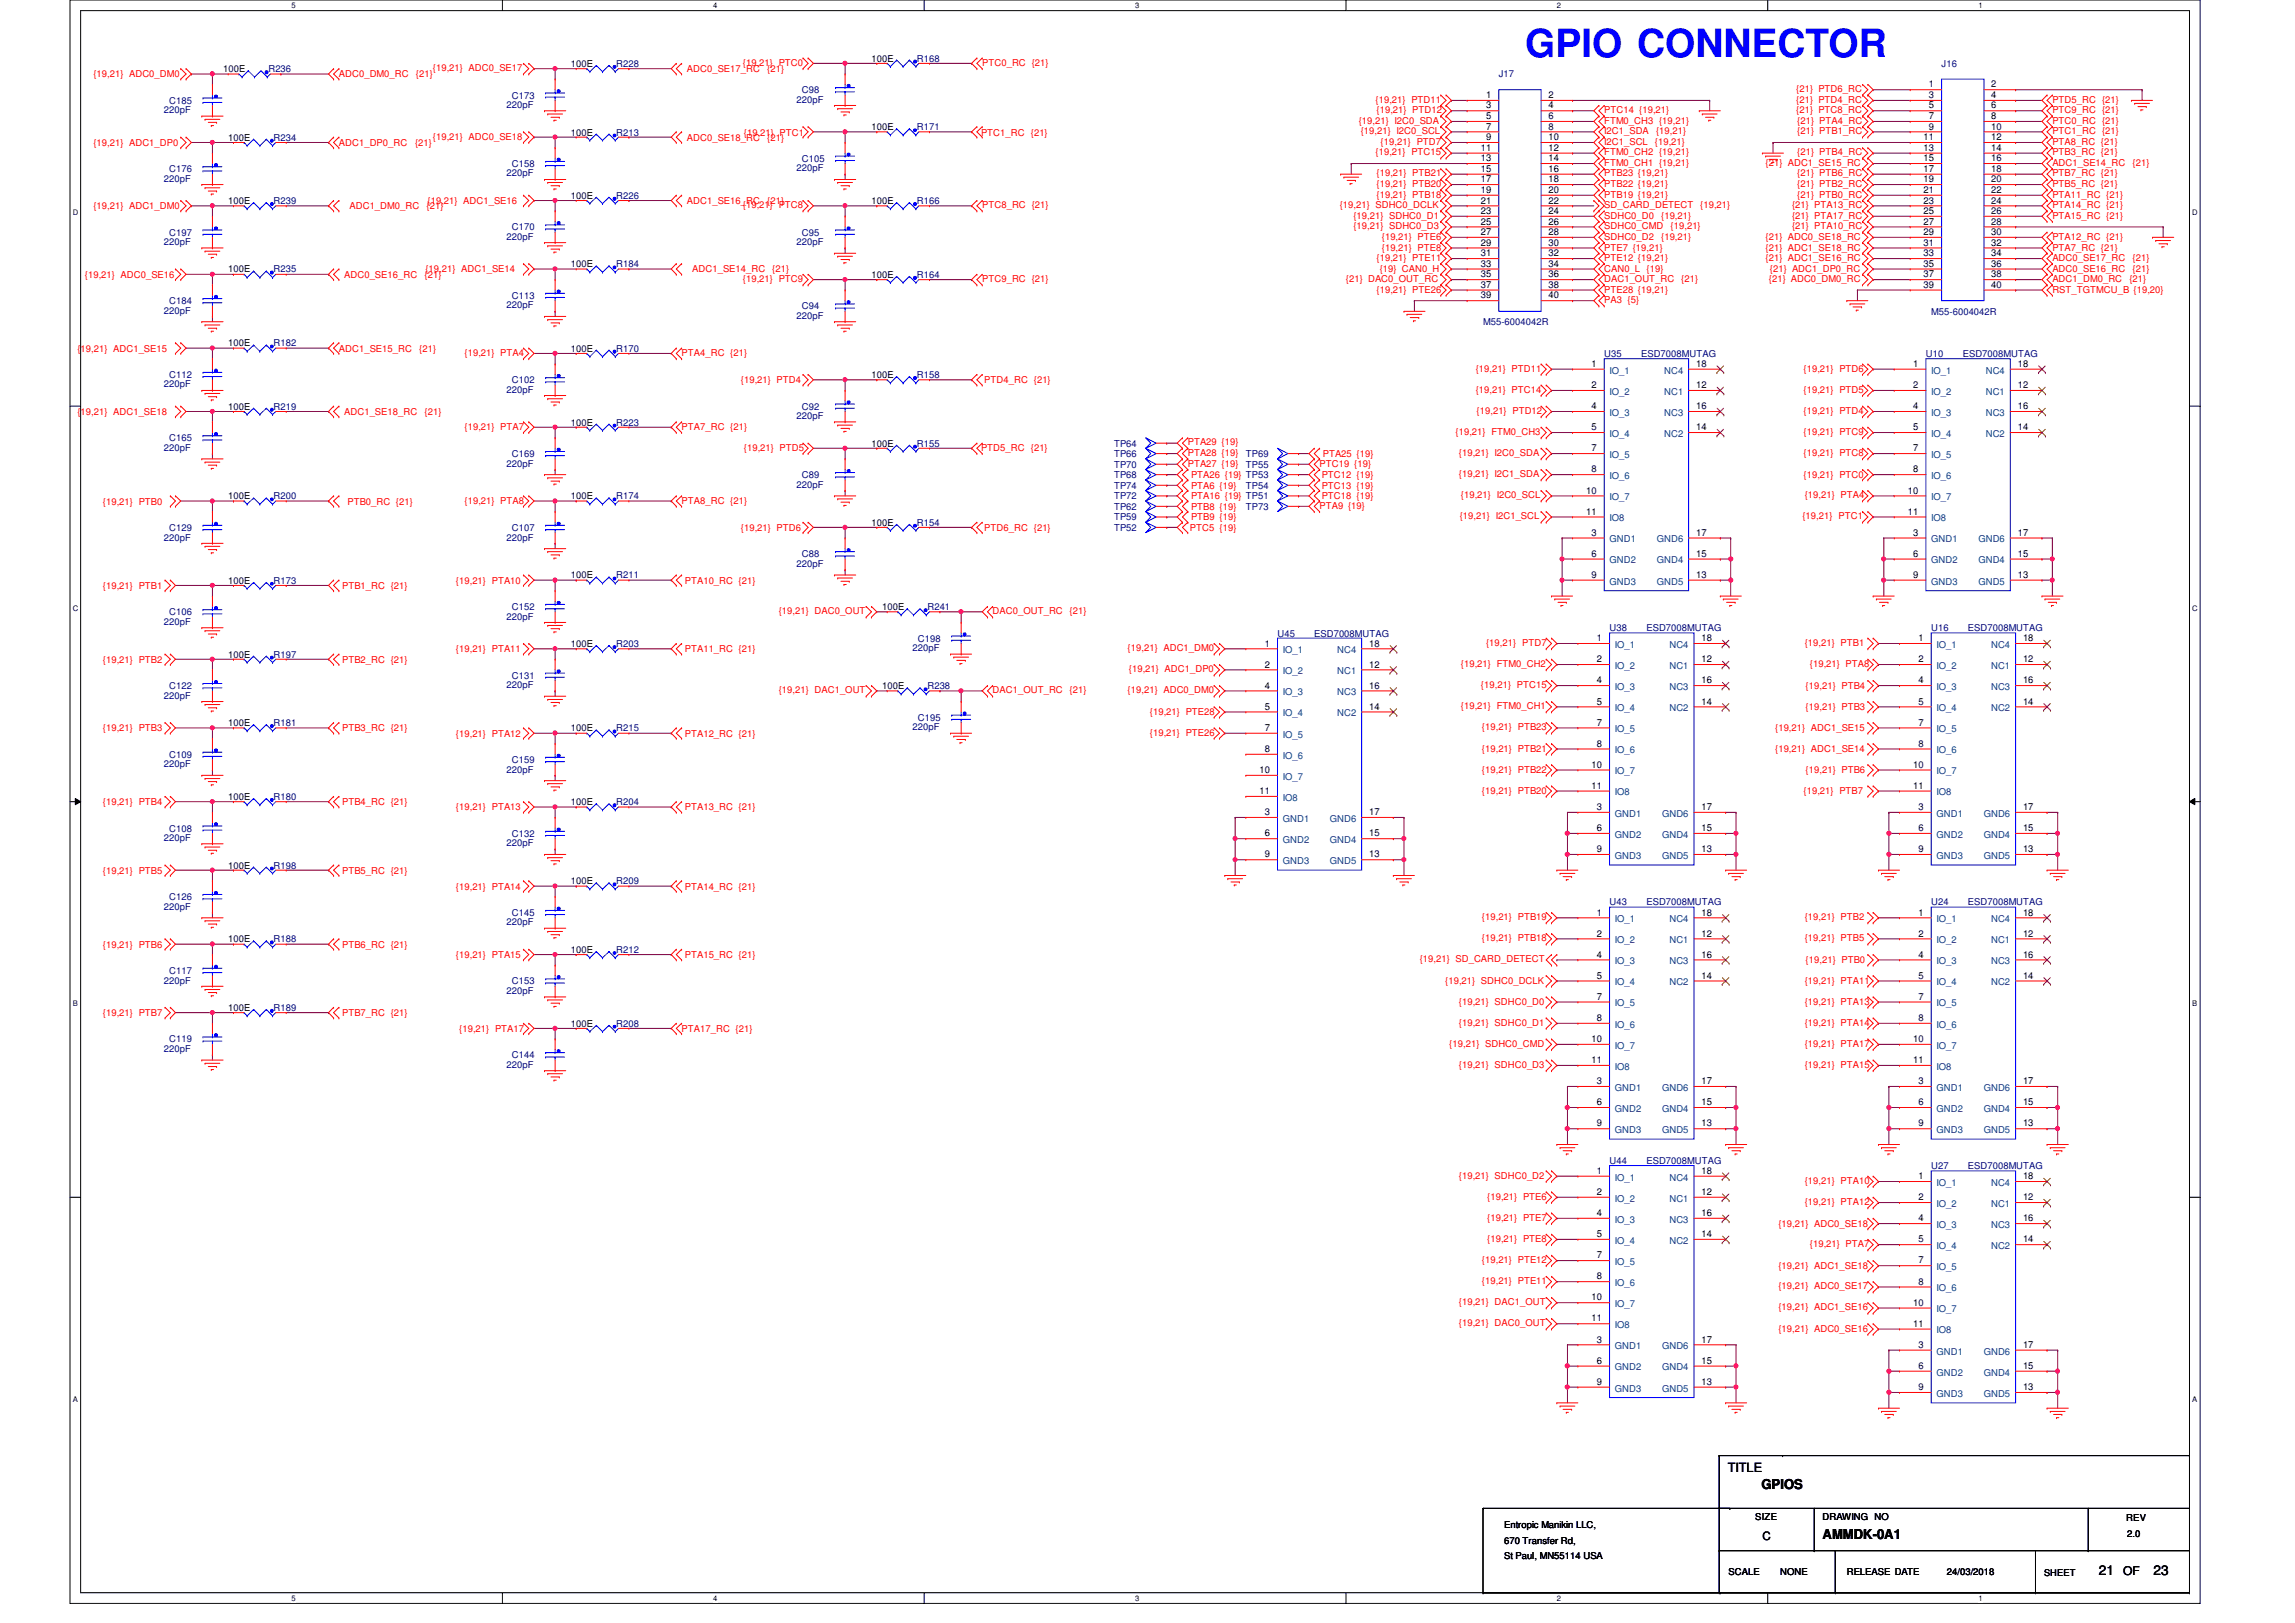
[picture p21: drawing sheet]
<svg xmlns="http://www.w3.org/2000/svg" width="420mm" height="297mm" viewBox="0 0 420 297" stroke-linecap="round" stroke-linejoin="round" font-family="sans-serif">
<defs><g id="words">
<text font-size="7.1" fill="#00f" x="279.2" y="10.5">GPIO CONNECTOR</text>
<g font-size="2.5">
<text x="322.5" y="272.6">GPIOS</text>
<text x="333.7" y="281.7">AMMDK-0A1</text>
<text x="384.2" y="288.3">21</text>
<text x="394.3" y="288.3">23</text>
</g>
<text font-size="2.3" x="316.3" y="269.3">TITLE</text>
<text font-size="2.2" x="388.7" y="288.3">OF</text>
<text font-size="2.1" x="322.7" y="281.9">C</text>
<g font-size="1.7">
<text x="159.5" y="11.3">100E</text>
<text x="40.8" y="13.2">100E</text>
<text x="104.5" y="12.2">100E</text>
<text x="272.1" y="17.9">1</text>
<text x="283.5" y="17.9">2</text>
<text x="353.1" y="16">1</text>
<text x="353.1" y="17.9">3</text>
<text x="364.6" y="16">2</text>
<text x="364.6" y="17.9">4</text>
<text x="159.5" y="23.8">100E</text>
<text x="272.1" y="19.9">3</text>
<text x="272.1" y="21.8">5</text>
<text x="272.1" y="23.7">7</text>
<text x="283.5" y="19.9">4</text>
<text x="283.5" y="21.8">6</text>
<text x="283.5" y="23.7">8</text>
<text x="353.1" y="19.9">5</text>
<text x="353.1" y="21.8">7</text>
<text x="353.1" y="23.7">9</text>
<text x="364.6" y="19.9">6</text>
<text x="364.6" y="21.8">8</text>
<text x="364.6" y="23.7">10</text>
<text x="41.8" y="25.7">100E</text>
<text x="104.5" y="24.8">100E</text>
<text x="271.1" y="27.6">11</text>
<text x="271.1" y="29.5">13</text>
<text x="272.1" y="25.7">9</text>
<text x="283.5" y="25.7">10</text>
<text x="283.5" y="27.6">12</text>
<text x="283.5" y="29.5">14</text>
<text x="352.2" y="25.7">11</text>
<text x="352.2" y="27.6">13</text>
<text x="352.2" y="29.5">15</text>
<text x="364.6" y="25.7">12</text>
<text x="364.6" y="27.6">14</text>
<text x="364.6" y="29.5">16</text>
<text x="271.1" y="31.5">15</text>
<text x="271.1" y="33.4">17</text>
<text x="271.1" y="35.3">19</text>
<text x="283.5" y="31.5">16</text>
<text x="283.5" y="33.4">18</text>
<text x="283.5" y="35.3">20</text>
<text x="352.2" y="31.5">17</text>
<text x="352.2" y="33.4">19</text>
<text x="352.2" y="35.3">21</text>
<text x="364.6" y="31.5">18</text>
<text x="364.6" y="33.4">20</text>
<text x="364.6" y="35.3">22</text>
<text x="41.8" y="37.3">100E</text>
<text x="104.5" y="36.4">100E</text>
<text x="159.5" y="37.3">100E</text>
<text x="271.1" y="37.3">21</text>
<text x="271.1" y="39.2">23</text>
<text x="271.1" y="41.1">25</text>
<text x="283.5" y="37.3">22</text>
<text x="283.5" y="39.2">24</text>
<text x="283.5" y="41.1">26</text>
<text x="352.2" y="37.3">23</text>
<text x="352.2" y="39.2">25</text>
<text x="352.2" y="41.1">27</text>
<text x="364.6" y="37.3">24</text>
<text x="364.6" y="39.2">26</text>
<text x="364.6" y="41.1">28</text>
<text x="271.1" y="43">27</text>
<text x="271.1" y="45">29</text>
<text x="271.1" y="46.9">31</text>
<text x="283.5" y="43">28</text>
<text x="283.5" y="45">30</text>
<text x="283.5" y="46.9">32</text>
<text x="352.2" y="43">29</text>
<text x="352.2" y="45">31</text>
<text x="352.2" y="46.9">33</text>
<text x="364.6" y="43">30</text>
<text x="364.6" y="45">32</text>
<text x="364.6" y="46.9">34</text>
<text x="41.8" y="49.9">100E</text>
<text x="104.5" y="48.9">100E</text>
<text x="159.5" y="50.8">100E</text>
<text x="271.1" y="48.8">33</text>
<text x="271.1" y="50.8">35</text>
<text x="271.1" y="52.7">37</text>
<text x="283.5" y="48.8">34</text>
<text x="283.5" y="50.8">36</text>
<text x="283.5" y="52.7">38</text>
<text x="352.2" y="48.8">35</text>
<text x="352.2" y="50.8">37</text>
<text x="352.2" y="52.7">39</text>
<text x="364.6" y="48.8">36</text>
<text x="364.6" y="50.8">38</text>
<text x="364.6" y="52.7">40</text>
<text x="271.1" y="54.6">39</text>
<text x="283.5" y="54.6">40</text>
<text x="41.8" y="63.4">100E</text>
<text x="104.5" y="64.3">100E</text>
<text x="159.5" y="69.2">100E</text>
<text x="291.4" y="67.1">1</text>
<text x="291.4" y="71">2</text>
<text x="310.5" y="71">12</text>
<text x="310.5" y="67.1">18</text>
<text x="350.3" y="67.1">1</text>
<text x="350.3" y="71">2</text>
<text x="369.4" y="71">12</text>
<text x="369.4" y="67.1">18</text>
<text x="41.8" y="75">100E</text>
<text x="104.5" y="77.9">100E</text>
<text x="291.4" y="74.9">4</text>
<text x="310.5" y="74.9">16</text>
<text x="350.3" y="74.9">4</text>
<text x="369.4" y="74.9">16</text>
<text x="159.5" y="81.7">100E</text>
<text x="291.4" y="78.7">5</text>
<text x="291.4" y="82.6">7</text>
<text x="310.5" y="78.7">14</text>
<text x="350.3" y="78.7">5</text>
<text x="350.3" y="82.6">7</text>
<text x="369.4" y="78.7">14</text>
<text x="291.4" y="86.4">8</text>
<text x="350.3" y="86.4">8</text>
<text x="41.8" y="91.4">100E</text>
<text x="104.5" y="91.4">100E</text>
<text x="290.4" y="90.3">10</text>
<text x="290.4" y="94.2">11</text>
<text x="349.3" y="90.3">10</text>
<text x="349.3" y="94.2">11</text>
<text x="159.5" y="96.2">100E</text>
<text x="291.4" y="98">3</text>
<text x="291.4" y="101.9">6</text>
<text x="310.5" y="101.9">15</text>
<text x="310.5" y="98">17</text>
<text x="350.3" y="98">3</text>
<text x="350.3" y="101.9">6</text>
<text x="369.4" y="101.9">15</text>
<text x="369.4" y="98">17</text>
<text x="41.8" y="106.8">100E</text>
<text x="104.5" y="105.9">100E</text>
<text x="291.4" y="105.7">9</text>
<text x="310.5" y="105.7">13</text>
<text x="350.3" y="105.7">9</text>
<text x="369.4" y="105.7">13</text>
<text x="161.5" y="111.7">100E</text>
<text x="104.5" y="118.4">100E</text>
<text x="231.6" y="118.3">1</text>
<text x="250.6" y="118.3">18</text>
<text x="292.3" y="117.3">1</text>
<text x="311.5" y="117.3">18</text>
<text x="351.2" y="117.3">1</text>
<text x="370.4" y="117.3">18</text>
<text x="41.8" y="120.4">100E</text>
<text x="231.6" y="122.2">2</text>
<text x="250.6" y="122.2">12</text>
<text x="292.3" y="121.2">2</text>
<text x="292.3" y="125.1">4</text>
<text x="311.5" y="121.2">12</text>
<text x="311.5" y="125.1">16</text>
<text x="351.2" y="121.2">2</text>
<text x="351.2" y="125.1">4</text>
<text x="370.4" y="121.2">12</text>
<text x="370.4" y="125.1">16</text>
<text x="161.5" y="126.2">100E</text>
<text x="231.6" y="126">4</text>
<text x="231.6" y="129.9">5</text>
<text x="250.6" y="129.9">14</text>
<text x="250.6" y="126">16</text>
<text x="292.3" y="128.9">5</text>
<text x="311.5" y="128.9">14</text>
<text x="351.2" y="128.9">5</text>
<text x="370.4" y="128.9">14</text>
<text x="41.8" y="132.9">100E</text>
<text x="104.5" y="133.9">100E</text>
<text x="231.6" y="133.8">7</text>
<text x="231.6" y="137.6">8</text>
<text x="292.3" y="132.8">7</text>
<text x="292.3" y="136.7">8</text>
<text x="351.2" y="132.8">7</text>
<text x="351.2" y="136.7">8</text>
<text x="230.6" y="141.5">10</text>
<text x="291.4" y="140.5">10</text>
<text x="350.3" y="140.5">10</text>
<text x="41.8" y="146.4">100E</text>
<text x="104.5" y="147.4">100E</text>
<text x="230.6" y="145.3">11</text>
<text x="231.6" y="149.2">3</text>
<text x="250.6" y="149.2">17</text>
<text x="291.4" y="144.4">11</text>
<text x="292.3" y="148.3">3</text>
<text x="311.5" y="148.3">17</text>
<text x="350.3" y="144.4">11</text>
<text x="351.2" y="148.3">3</text>
<text x="370.4" y="148.3">17</text>
<text x="231.6" y="153.1">6</text>
<text x="250.6" y="153.1">15</text>
<text x="292.3" y="152.1">6</text>
<text x="292.3" y="156">9</text>
<text x="311.5" y="152.1">15</text>
<text x="311.5" y="156">13</text>
<text x="351.2" y="152.1">6</text>
<text x="351.2" y="156">9</text>
<text x="370.4" y="152.1">15</text>
<text x="370.4" y="156">13</text>
<text x="41.8" y="159">100E</text>
<text x="104.5" y="161.8">100E</text>
<text x="231.6" y="156.9">9</text>
<text x="250.6" y="156.9">13</text>
<text x="292.3" y="167.6">1</text>
<text x="311.5" y="167.6">18</text>
<text x="351.2" y="167.6">1</text>
<text x="370.4" y="167.6">18</text>
<text x="41.8" y="172.5">100E</text>
<text x="292.3" y="171.4">2</text>
<text x="311.5" y="171.4">12</text>
<text x="351.2" y="171.4">2</text>
<text x="370.4" y="171.4">12</text>
<text x="104.5" y="174.4">100E</text>
<text x="292.3" y="175.3">4</text>
<text x="292.3" y="179.1">5</text>
<text x="311.5" y="179.1">14</text>
<text x="311.5" y="175.3">16</text>
<text x="351.2" y="175.3">4</text>
<text x="351.2" y="179.1">5</text>
<text x="370.4" y="179.1">14</text>
<text x="370.4" y="175.3">16</text>
<text x="41.8" y="185">100E</text>
<text x="292.3" y="183">7</text>
<text x="351.2" y="183">7</text>
<text x="104.5" y="187.9">100E</text>
<text x="291.4" y="190.7">10</text>
<text x="292.3" y="186.9">8</text>
<text x="350.3" y="190.7">10</text>
<text x="351.2" y="186.9">8</text>
<text x="291.4" y="194.6">11</text>
<text x="350.3" y="194.6">11</text>
<text x="292.3" y="198.4">3</text>
<text x="292.3" y="202.3">6</text>
<text x="311.5" y="202.3">15</text>
<text x="311.5" y="198.4">17</text>
<text x="351.2" y="198.4">3</text>
<text x="351.2" y="202.3">6</text>
<text x="370.4" y="202.3">15</text>
<text x="370.4" y="198.4">17</text>
<text x="292.3" y="206.2">9</text>
<text x="311.5" y="206.2">13</text>
<text x="351.2" y="206.2">9</text>
<text x="370.4" y="206.2">13</text>
<text x="292.3" y="214.8">1</text>
<text x="311.5" y="214.8">18</text>
<text x="351.2" y="215.8">1</text>
<text x="370.4" y="215.8">18</text>
<text x="292.3" y="218.7">2</text>
<text x="311.5" y="218.7">12</text>
<text x="351.2" y="219.7">2</text>
<text x="370.4" y="219.7">12</text>
<text x="292.3" y="222.5">4</text>
<text x="292.3" y="226.4">5</text>
<text x="311.5" y="226.4">14</text>
<text x="311.5" y="222.5">16</text>
<text x="351.2" y="223.5">4</text>
<text x="351.2" y="227.4">5</text>
<text x="370.4" y="227.4">14</text>
<text x="370.4" y="223.5">16</text>
<text x="292.3" y="230.3">7</text>
<text x="351.2" y="231.2">7</text>
<text x="291.4" y="238">10</text>
<text x="292.3" y="234.1">8</text>
<text x="350.3" y="239">10</text>
<text x="351.2" y="235.1">8</text>
<text x="291.4" y="241.9">11</text>
<text x="292.3" y="245.7">3</text>
<text x="311.5" y="245.7">17</text>
<text x="350.3" y="242.8">11</text>
<text x="292.3" y="249.6">6</text>
<text x="311.5" y="249.6">15</text>
<text x="351.2" y="246.7">3</text>
<text x="351.2" y="250.5">6</text>
<text x="370.4" y="250.5">15</text>
<text x="370.4" y="246.7">17</text>
<text x="292.3" y="253.4">9</text>
<text x="311.5" y="253.4">13</text>
<text x="351.2" y="254.4">9</text>
<text x="370.4" y="254.4">13</text>
<text x="275.4" y="279.6">Entropic Manikin LLC,</text>
<text x="321.3" y="278.3">SIZE</text>
<text x="333.7" y="278.3">DRAWING NO</text>
<text x="389.2" y="278.4">REV</text>
<text x="389.5" y="281.3">2.0</text>
<text x="275.4" y="282.5">670 Transfer Rd,</text>
<text x="275.4" y="285.4">St Paul, MN55114 USA</text>
<text x="316.5" y="288.3">SCALE</text>
<text x="325.9" y="288.3">NONE</text>
<text x="338.1" y="288.3">RELEASE DATE</text>
<text x="356.4" y="288.3">24/03/2018</text>
<text x="374.2" y="288.4">SHEET</text>
</g>
<g font-size="1.7" fill="#000080">
<text x="167.8" y="11.3">R168</text>
<text x="49.1" y="13.2">R236</text>
<text x="112.8" y="12.2">R228</text>
<text x="146.8" y="17.1">C98</text>
<text x="274.4" y="14.2">J17</text>
<text x="355.5" y="12.2">J16</text>
<text x="30" y="20.7">220pF</text>
<text x="31" y="19">C185</text>
<text x="92.7" y="19.8">220pF</text>
<text x="93.7" y="18">C173</text>
<text x="145.8" y="18.8">220pF</text>
<text x="167.8" y="23.8">R171</text>
<text x="50.1" y="25.7">R234</text>
<text x="112.8" y="24.8">R213</text>
<text x="146.8" y="29.6">C105</text>
<text x="30" y="33.3">220pF</text>
<text x="31" y="31.5">C176</text>
<text x="92.7" y="32.3">220pF</text>
<text x="93.7" y="30.6">C158</text>
<text x="145.8" y="31.4">220pF</text>
<text x="50.1" y="37.3">R239</text>
<text x="112.8" y="36.4">R226</text>
<text x="167.8" y="37.3">R166</text>
<text x="30" y="44.9">220pF</text>
<text x="31" y="43.1">C197</text>
<text x="92.7" y="43.9">220pF</text>
<text x="93.7" y="42.2">C170</text>
<text x="145.8" y="44.9">220pF</text>
<text x="146.8" y="43.1">C95</text>
<text x="50.1" y="49.9">R235</text>
<text x="112.8" y="48.9">R184</text>
<text x="167.8" y="50.8">R164</text>
<text x="30" y="57.4">220pF</text>
<text x="31" y="55.7">C184</text>
<text x="92.7" y="56.4">220pF</text>
<text x="93.7" y="54.7">C113</text>
<text x="145.8" y="58.4">220pF</text>
<text x="146.8" y="56.6">C94</text>
<text x="271.5" y="59.5">M55-6004042R</text>
<text x="353.6" y="57.6">M55-6004042R</text>
<text x="50.1" y="63.4">R182</text>
<text x="112.8" y="64.3">R170</text>
<text x="293.7" y="65.3">U35</text>
<text x="300.5" y="65.3">ESD7008MUTAG</text>
<text x="352.6" y="65.3">U10</text>
<text x="359.4" y="65.3">ESD7008MUTAG</text>
<text x="30" y="70.9">220pF</text>
<text x="31" y="69.2">C112</text>
<text x="92.7" y="71.9">220pF</text>
<text x="93.7" y="70.1">C102</text>
<text x="167.8" y="69.2">R158</text>
<text x="50.1" y="75">R219</text>
<text x="112.8" y="77.9">R223</text>
<text x="145.8" y="76.7">220pF</text>
<text x="146.8" y="75">C92</text>
<text x="30" y="82.5">220pF</text>
<text x="31" y="80.8">C165</text>
<text x="93.7" y="83.7">C169</text>
<text x="167.8" y="81.7">R155</text>
<text x="204" y="83.7">TP66</text>
<text x="204" y="81.7">TP64</text>
<text x="228.1" y="83.7">TP69</text>
<text x="92.7" y="85.4">220pF</text>
<text x="145.8" y="89.3">220pF</text>
<text x="146.8" y="87.5">C89</text>
<text x="204" y="85.6">TP70</text>
<text x="204" y="87.5">TP68</text>
<text x="204" y="89.5">TP74</text>
<text x="228.1" y="85.6">TP55</text>
<text x="228.1" y="89.5">TP54</text>
<text x="50.1" y="91.4">R200</text>
<text x="112.8" y="91.4">R174</text>
<text x="204" y="93.3">TP62</text>
<text x="204" y="91.4">TP72</text>
<text x="204" y="95.2">TP59</text>
<text x="228.1" y="93.3">TP73</text>
<text x="30" y="98.9">220pF</text>
<text x="31" y="97.2">C129</text>
<text x="92.7" y="98.9">220pF</text>
<text x="93.7" y="97.2">C107</text>
<text x="167.8" y="96.2">R154</text>
<text x="204" y="97.2">TP52</text>
<text x="50.1" y="106.8">R173</text>
<text x="112.8" y="105.9">R211</text>
<text x="145.8" y="103.8">220pF</text>
<text x="146.8" y="102">C88</text>
<text x="31" y="112.6">C106</text>
<text x="92.7" y="113.4">220pF</text>
<text x="93.7" y="111.7">C152</text>
<text x="169.8" y="111.7">R241</text>
<text x="30" y="114.3">220pF</text>
<text x="112.8" y="118.4">R203</text>
<text x="167.1" y="119.2">220pF</text>
<text x="168.1" y="117.4">C198</text>
<text x="233.9" y="116.5">U45</text>
<text x="240.6" y="116.5">ESD7008MUTAG</text>
<text x="294.7" y="115.5">U38</text>
<text x="301.4" y="115.5">ESD7008MUTAG</text>
<text x="353.6" y="115.5">U16</text>
<text x="360.3" y="115.5">ESD7008MUTAG</text>
<text x="50.1" y="120.4">R197</text>
<text x="92.7" y="125.9">220pF</text>
<text x="93.7" y="124.2">C131</text>
<text x="30" y="127.9">220pF</text>
<text x="31" y="126.2">C122</text>
<text x="168.1" y="131.9">C195</text>
<text x="169.8" y="126.2">R238</text>
<text x="50.1" y="132.9">R181</text>
<text x="112.8" y="133.9">R215</text>
<text x="167.1" y="133.6">220pF</text>
<text x="30" y="140.4">220pF</text>
<text x="31" y="138.7">C109</text>
<text x="92.7" y="141.4">220pF</text>
<text x="93.7" y="139.7">C159</text>
<text x="50.1" y="146.4">R180</text>
<text x="112.8" y="147.4">R204</text>
<text x="30" y="153.9">220pF</text>
<text x="31" y="152.2">C108</text>
<text x="92.7" y="154.9">220pF</text>
<text x="93.7" y="153.2">C132</text>
<text x="50.1" y="159">R198</text>
<text x="112.8" y="161.8">R209</text>
<text x="30" y="166.5">220pF</text>
<text x="31" y="164.8">C126</text>
<text x="93.7" y="167.6">C145</text>
<text x="294.7" y="165.7">U43</text>
<text x="301.4" y="165.7">ESD7008MUTAG</text>
<text x="353.6" y="165.7">U24</text>
<text x="360.3" y="165.7">ESD7008MUTAG</text>
<text x="50.1" y="172.5">R188</text>
<text x="92.7" y="169.4">220pF</text>
<text x="31" y="178.3">C117</text>
<text x="112.8" y="174.4">R212</text>
<text x="30" y="180">220pF</text>
<text x="50.1" y="185">R189</text>
<text x="92.7" y="181.9">220pF</text>
<text x="93.7" y="180.2">C153</text>
<text x="31" y="190.8">C119</text>
<text x="112.8" y="187.9">R208</text>
<text x="30" y="192.5">220pF</text>
<text x="92.7" y="195.5">220pF</text>
<text x="93.7" y="193.7">C144</text>
<text x="294.7" y="213">U44</text>
<text x="301.4" y="213">ESD7008MUTAG</text>
<text x="353.6" y="214">U27</text>
<text x="360.3" y="214">ESD7008MUTAG</text>
</g>
<g font-size="1.7" fill="#f00">
<text x="17.1" y="14.2">{19,21} ADC0_DM0</text>
<text x="62" y="14.2">ADC0_DM0_RC</text>
<text x="76.1" y="14.2">{21}</text>
<text x="79.2" y="13">{19,21} ADC0_SE17</text>
<text x="125.8" y="13.2">ADC0_SE17_RC</text>
<text x="136" y="12.1">{19,21} PTC0</text>
<text x="140.5" y="13.2">{21}</text>
<text x="179.8" y="12.1">PTC0_RC {21}</text>
<text x="328.8" y="16.9">{21} PTD6_RC</text>
<text x="248.7" y="22.6">{19,21} I2C0_SDA</text>
<text x="251.8" y="18.8">{19,21} PTD11</text>
<text x="252" y="20.7">{19,21} PTD12</text>
<text x="293.7" y="22.6">FTM0_CH3 {19,21}</text>
<text x="293.7" y="20.7">PTC14 {19,21}</text>
<text x="328.8" y="18.8">{21} PTD4_RC</text>
<text x="328.8" y="20.7">{21} PTC8_RC</text>
<text x="329" y="22.6">{21} PTA4_RC</text>
<text x="375.7" y="18.8">PTD5_RC {21}</text>
<text x="375.7" y="20.7">PTC9_RC {21}</text>
<text x="375.7" y="22.6">PTC0_RC {21}</text>
<text x="17.1" y="26.7">{19,21} ADC1_DP0</text>
<text x="62" y="26.7">ADC1_DP0_RC</text>
<text x="76" y="26.7">{21}</text>
<text x="79.2" y="25.6">{19,21} ADC0_SE18</text>
<text x="125.8" y="25.7">ADC0_SE18_RC</text>
<text x="136.2" y="24.8">{19,21} PTC1</text>
<text x="140.5" y="25.7">{21}</text>
<text x="179.6" y="24.8">PTC1_RC {21}</text>
<text x="249.1" y="24.6">{19,21} I2C0_SCL</text>
<text x="251.8" y="28.4">{19,21} PTC15</text>
<text x="252.8" y="26.5">{19,21} PTD7</text>
<text x="293.7" y="28.4">FTM0_CH2 {19,21}</text>
<text x="293.7" y="26.5">I2C1_SCL</text>
<text x="293.7" y="24.6">I2C1_SDA</text>
<text x="303" y="26.5">{19,21}</text>
<text x="303.2" y="24.6">{19,21}</text>
<text x="329" y="24.6">{21} PTB1_RC</text>
<text x="329" y="28.4">{21} PTB4_RC</text>
<text x="375.7" y="24.6">PTC1_RC {21}</text>
<text x="375.7" y="28.4">PTB3_RC {21}</text>
<text x="375.7" y="26.5">PTA8_RC {21}</text>
<text x="252" y="32.3">{19,21} PTB21</text>
<text x="252" y="34.2">{19,21} PTB20</text>
<text x="293.7" y="30.4">FTM0_CH1 {19,21}</text>
<text x="293.7" y="32.3">PTB23 {19,21}</text>
<text x="293.7" y="34.2">PTB22 {19,21}</text>
<text x="323.2" y="30.4">{21} ADC1_SE15_RC</text>
<text x="329" y="34.2">{21} PTB2_RC</text>
<text x="329" y="32.3">{21} PTB6_RC</text>
<text x="375.7" y="30.4">ADC1_SE14_RC</text>
<text x="375.7" y="34.2">PTB5_RC {21}</text>
<text x="375.7" y="32.3">PTB7_RC {21}</text>
<text x="390.4" y="30.4">{21}</text>
<text x="17.1" y="38.3">{19,21} ADC1_DM0</text>
<text x="64" y="38.3">ADC1_DM0_RC</text>
<text x="78.1" y="38.3">{21}</text>
<text x="78.3" y="37.3">{19,21} ADC1_SE16</text>
<text x="125.8" y="37.3">ADC1_SE16_RC</text>
<text x="136" y="38.1">{19,21} PTC8</text>
<text x="140.5" y="37.3">{21}</text>
<text x="179.8" y="38.1">PTC8_RC {21}</text>
<text x="245.3" y="38.1">{19,21} SDHC0_DCLK</text>
<text x="247.8" y="42">{19,21} SDHC0_D3</text>
<text x="247.8" y="40">{19,21} SDHC0_D1</text>
<text x="252" y="36.2">{19,21} PTB18</text>
<text x="293.7" y="38.1">SD_CARD_DETECT</text>
<text x="293.7" y="36.2">PTB19 {19,21}</text>
<text x="293.7" y="42">SDHC0_CMD</text>
<text x="293.7" y="40">SDHC0_D0</text>
<text x="304.1" y="40">{19,21}</text>
<text x="305.8" y="42">{19,21}</text>
<text x="311.3" y="38.1">{19,21}</text>
<text x="328.1" y="40">{21} PTA17_RC</text>
<text x="328.1" y="42">{21} PTA10_RC</text>
<text x="328.1" y="38.1">{21} PTA13_RC</text>
<text x="329" y="36.2">{21} PTB0_RC</text>
<text x="375.7" y="38.1">PTA14_RC {21}</text>
<text x="375.7" y="40">PTA15_RC {21}</text>
<text x="375.7" y="36.2">PTA11_RC {21}</text>
<text x="252" y="47.8">{19,21} PTE11</text>
<text x="253" y="43.9">{19,21} PTE6</text>
<text x="253" y="45.8">{19,21} PTE8</text>
<text x="293.7" y="45.8">PTE7 {19,21}</text>
<text x="293.7" y="47.8">PTE12 {19,21}</text>
<text x="293.7" y="43.9">SDHC0_D2</text>
<text x="304.1" y="43.9">{19,21}</text>
<text x="323.2" y="47.8">{21} ADC1_SE16_RC</text>
<text x="323.2" y="43.9">{21} ADC0_SE18_RC</text>
<text x="323.2" y="45.8">{21} ADC1_SE18_RC</text>
<text x="375.7" y="47.8">ADC0_SE17_RC</text>
<text x="375.7" y="43.9">PTA12_RC {21}</text>
<text x="375.7" y="45.8">PTA7_RC {21}</text>
<text x="390.4" y="47.8">{21}</text>
<text x="15.5" y="50.8">{19,21} ADC0_SE16</text>
<text x="63" y="50.8">ADC0_SE16_RC</text>
<text x="77.7" y="50.8">{21}</text>
<text x="77.9" y="49.9">{19,21} ADC1_SE14</text>
<text x="126.7" y="49.9">ADC1_SE14_RC</text>
<text x="136" y="51.6">{19,21} PTC9</text>
<text x="141.4" y="49.9">{21}</text>
<text x="179.8" y="51.6">PTC9_RC {21}</text>
<text x="246.4" y="51.6">{21} DAC0_OUT_RC</text>
<text x="252" y="53.6">{19,21} PTE26</text>
<text x="252.6" y="49.7">{19} CAN0_H</text>
<text x="293.7" y="53.6">PTE28 {19,21}</text>
<text x="293.7" y="49.7">CAN0_L {19}</text>
<text x="293.7" y="51.6">DAC1_OUT_RC</text>
<text x="307.8" y="51.6">{21}</text>
<text x="323.8" y="51.6">{21} ADC0_DM0_RC</text>
<text x="324" y="49.7">{21} ADC1_DP0_RC</text>
<text x="375.7" y="53.6">RST_TGTMCU_B {19,20}</text>
<text x="375.7" y="49.7">ADC0_SE16_RC</text>
<text x="375.7" y="51.6">ADC1_DM0_RC</text>
<text x="389.8" y="51.6">{21}</text>
<text x="390.4" y="49.7">{21}</text>
<text x="293.7" y="55.5">PA3 {5}</text>
<text x="14.2" y="64.3">{19,21} ADC1_SE15</text>
<text x="62" y="64.3">ADC1_SE15_RC</text>
<text x="76.7" y="64.3">{21}</text>
<text x="85" y="65.2">{19,21} PTA4</text>
<text x="124.8" y="65.2">PTA4_RC {21}</text>
<text x="135.6" y="70.1">{19,21} PTD4</text>
<text x="180.2" y="70.1">PTD4_RC {21}</text>
<text x="270.2" y="68">{19,21} PTD11</text>
<text x="270.2" y="71.9">{19,21} PTC14</text>
<text x="330.2" y="68">{19,21} PTD6</text>
<text x="330.2" y="71.9">{19,21} PTD5</text>
<text x="14.2" y="75.9">{19,21} ADC1_SE18</text>
<text x="63" y="75.9">ADC1_SE18_RC</text>
<text x="77.7" y="75.9">{21}</text>
<text x="270.3" y="75.7">{19,21} PTD12</text>
<text x="330.2" y="75.7">{19,21} PTD4</text>
<text x="85" y="78.7">{19,21} PTA7</text>
<text x="124.8" y="78.7">PTA7_RC {21}</text>
<text x="136.2" y="82.5">{19,21} PTD5</text>
<text x="179.6" y="82.5">PTD5_RC {21}</text>
<text x="217.5" y="81.5">PTA29 {19}</text>
<text x="217.5" y="83.5">PTA28 {19}</text>
<text x="242.2" y="83.7">PTA25 {19}</text>
<text x="266.5" y="79.6">{19,21} FTM0_CH3</text>
<text x="267.1" y="83.5">{19,21} I2C0_SDA</text>
<text x="330.2" y="79.6">{19,21} PTC9</text>
<text x="330.2" y="83.5">{19,21} PTC8</text>
<text x="217.5" y="85.4">PTA27 {19}</text>
<text x="218" y="89.5">PTA6 {19}</text>
<text x="218" y="87.5">PTA26 {19} TP53</text>
<text x="241.6" y="85.4">PTC19 {19}</text>
<text x="242" y="87.5">PTC12 {19}</text>
<text x="242" y="89.5">PTC13 {19}</text>
<text x="267.1" y="87.3">{19,21} I2C1_SDA</text>
<text x="330.2" y="87.5">{19,21} PTC0</text>
<text x="18.8" y="92.4">{19,21} PTB0</text>
<text x="63.6" y="92.4">PTB0_RC {21}</text>
<text x="85" y="92.2">{19,21} PTA8</text>
<text x="124.8" y="92.2">PTA8_RC {21}</text>
<text x="218" y="91.4">PTA16 {19} TP51</text>
<text x="218" y="93.3">PTB8 {19}</text>
<text x="218" y="95.2">PTB9 {19}</text>
<text x="241.6" y="93.1">PTA9 {19}</text>
<text x="242" y="91.4">PTC18 {19}</text>
<text x="267.2" y="95">{19,21} I2C1_SCL</text>
<text x="267.5" y="91.2">{19,21} I2C0_SCL</text>
<text x="330" y="95">{19,21} PTC1</text>
<text x="330.4" y="91.2">{19,21} PTA4</text>
<text x="135.6" y="97.2">{19,21} PTD6</text>
<text x="180.2" y="97.2">PTD6_RC {21}</text>
<text x="217.8" y="97.2">PTC5 {19}</text>
<text x="18.8" y="107.8">{19,21} PTB1</text>
<text x="62.6" y="107.8">PTB1_RC {21}</text>
<text x="83.5" y="106.8">{19,21} PTA10</text>
<text x="125.4" y="106.8">PTA10_RC {21}</text>
<text x="142.6" y="112.4">{19,21} DAC0_OUT</text>
<text x="181.7" y="112.4">DAC0_OUT_RC</text>
<text x="195.8" y="112.4">{21}</text>
<text x="83.5" y="119.4">{19,21} PTA11</text>
<text x="125.4" y="119.4">PTA11_RC {21}</text>
<text x="206.4" y="119.2">{19,21} ADC1_DM0</text>
<text x="272.1" y="118.2">{19,21} PTD7</text>
<text x="330.4" y="118.2">{19,21} PTB1</text>
<text x="18.8" y="121.3">{19,21} PTB2</text>
<text x="62.6" y="121.3">PTB2_RC {21}</text>
<text x="206.7" y="123.1">{19,21} ADC1_DP0</text>
<text x="267.5" y="122.1">{19,21} FTM0_CH2</text>
<text x="271.1" y="125.9">{19,21} PTC15</text>
<text x="331.3" y="122.1">{19,21} PTA8</text>
<text x="142.6" y="126.9">{19,21} DAC1_OUT</text>
<text x="181.7" y="126.9">DAC1_OUT_RC</text>
<text x="195.8" y="126.9">{21}</text>
<text x="206.4" y="126.9">{19,21} ADC0_DM0</text>
<text x="210.5" y="130.8">{19,21} PTE28</text>
<text x="267.5" y="129.8">{19,21} FTM0_CH1</text>
<text x="330.6" y="130">{19,21} PTB3</text>
<text x="330.6" y="126.2">{19,21} PTB4</text>
<text x="18.8" y="133.9">{19,21} PTB3</text>
<text x="62.6" y="133.9">PTB3_RC {21}</text>
<text x="83.5" y="134.8">{19,21} PTA12</text>
<text x="125.4" y="134.8">PTA12_RC {21}</text>
<text x="210.5" y="134.6">{19,21} PTE26</text>
<text x="271.3" y="137.5">{19,21} PTB21</text>
<text x="271.3" y="133.6">{19,21} PTB23</text>
<text x="325" y="133.9">{19,21} ADC1_SE15</text>
<text x="325" y="137.7">{19,21} ADC1_SE14</text>
<text x="271.3" y="141.4">{19,21} PTB22</text>
<text x="330.6" y="141.6">{19,21} PTB6</text>
<text x="18.8" y="147.4">{19,21} PTB4</text>
<text x="62.6" y="147.4">PTB4_RC {21}</text>
<text x="83.5" y="148.3">{19,21} PTA13</text>
<text x="125.4" y="148.3">PTA13_RC {21}</text>
<text x="271.3" y="145.2">{19,21} PTB20</text>
<text x="330.2" y="145.2">{19,21} PTB7</text>
<text x="18.8" y="159.9">{19,21} PTB5</text>
<text x="62.6" y="159.9">PTB5_RC {21}</text>
<text x="83.5" y="162.8">{19,21} PTA14</text>
<text x="125.4" y="162.8">PTA14_RC {21}</text>
<text x="18.8" y="173.4">{19,21} PTB6</text>
<text x="62.6" y="173.4">PTB6_RC {21}</text>
<text x="271.3" y="172.3">{19,21} PTB18</text>
<text x="271.3" y="168.4">{19,21} PTB19</text>
<text x="330.4" y="172.3">{19,21} PTB5</text>
<text x="330.4" y="168.4">{19,21} PTB2</text>
<text x="83.5" y="175.3">{19,21} PTA15</text>
<text x="125.4" y="175.3">PTA15_RC {21}</text>
<text x="259.9" y="176.1">{19,21} SD_CARD_DETECT</text>
<text x="330.6" y="176.3">{19,21} PTB0</text>
<text x="18.8" y="186">{19,21} PTB7</text>
<text x="62.6" y="186">PTB7_RC {21}</text>
<text x="264.6" y="180">{19,21} SDHC0_DCLK</text>
<text x="267.1" y="183.9">{19,21} SDHC0_D0</text>
<text x="330.4" y="183.9">{19,21} PTA13</text>
<text x="330.4" y="180">{19,21} PTA11</text>
<text x="84.1" y="188.9">{19,21} PTA17</text>
<text x="124.8" y="188.9">PTA17_RC {21}</text>
<text x="265.3" y="191.6">{19,21} SDHC0_CMD</text>
<text x="267.1" y="187.7">{19,21} SDHC0_D1</text>
<text x="330.4" y="191.6">{19,21} PTA17</text>
<text x="330.4" y="187.7">{19,21} PTA14</text>
<text x="267.1" y="195.5">{19,21} SDHC0_D3</text>
<text x="330.4" y="195.5">{19,21} PTA15</text>
<text x="267.1" y="215.7">{19,21} SDHC0_D2</text>
<text x="272.3" y="219.6">{19,21} PTE6</text>
<text x="330.4" y="216.7">{19,21} PTA10</text>
<text x="330.4" y="220.5">{19,21} PTA12</text>
<text x="272.3" y="223.4">{19,21} PTE7</text>
<text x="272.3" y="227.3">{19,21} PTE8</text>
<text x="325.6" y="224.6">{19,21} ADC0_SE18</text>
<text x="271.3" y="231.1">{19,21} PTE12</text>
<text x="325.6" y="232.3">{19,21} ADC1_SE18</text>
<text x="331.3" y="228.3">{19,21} PTA7</text>
<text x="267.1" y="238.9">{19,21} DAC1_OUT</text>
<text x="271.3" y="235">{19,21} PTE11</text>
<text x="325.6" y="236">{19,21} ADC0_SE17</text>
<text x="325.6" y="239.8">{19,21} ADC1_SE16</text>
<text x="267.1" y="242.7">{19,21} DAC0_OUT</text>
<text x="325.6" y="243.7">{19,21} ADC0_SE16</text>
</g>
<g font-size="1.7" fill="#004080">
<text x="294.7" y="68.4">IO_1</text>
<text x="304.7" y="68.4">NC4</text>
<text x="353.6" y="68.4">IO_1</text>
<text x="363.5" y="68.4">NC4</text>
<text x="294.7" y="72.3">IO_2</text>
<text x="294.7" y="76.1">IO_3</text>
<text x="304.7" y="72.3">NC1</text>
<text x="304.7" y="76.1">NC3</text>
<text x="353.6" y="72.3">IO_2</text>
<text x="353.6" y="76.1">IO_3</text>
<text x="363.5" y="72.3">NC1</text>
<text x="363.5" y="76.1">NC3</text>
<text x="294.7" y="80">IO_4</text>
<text x="294.7" y="83.8">IO_5</text>
<text x="304.7" y="80">NC2</text>
<text x="353.6" y="80">IO_4</text>
<text x="353.6" y="83.8">IO_5</text>
<text x="363.5" y="80">NC2</text>
<text x="294.7" y="87.7">IO_6</text>
<text x="353.6" y="87.7">IO_6</text>
<text x="294.7" y="91.6">IO_7</text>
<text x="294.7" y="95.4">IO8</text>
<text x="353.6" y="91.6">IO_7</text>
<text x="353.6" y="95.4">IO8</text>
<text x="294.7" y="99.3">GND1</text>
<text x="303.3" y="99.3">GND6</text>
<text x="353.6" y="99.3">GND1</text>
<text x="362.2" y="99.3">GND6</text>
<text x="294.7" y="103.1">GND2</text>
<text x="294.7" y="107">GND3</text>
<text x="303.3" y="103.1">GND4</text>
<text x="303.3" y="107">GND5</text>
<text x="353.6" y="103.1">GND2</text>
<text x="353.6" y="107">GND3</text>
<text x="362.2" y="103.1">GND4</text>
<text x="362.2" y="107">GND5</text>
<text x="234.9" y="119.5">IO_1</text>
<text x="244.8" y="119.5">NC4</text>
<text x="295.6" y="118.6">IO_1</text>
<text x="305.6" y="118.6">NC4</text>
<text x="354.5" y="118.6">IO_1</text>
<text x="364.5" y="118.6">NC4</text>
<text x="234.9" y="123.4">IO_2</text>
<text x="244.8" y="123.4">NC1</text>
<text x="295.6" y="122.4">IO_2</text>
<text x="305.6" y="122.4">NC1</text>
<text x="354.5" y="122.4">IO_2</text>
<text x="364.5" y="122.4">NC1</text>
<text x="234.9" y="127.3">IO_3</text>
<text x="234.9" y="131.1">IO_4</text>
<text x="244.8" y="131.1">NC2</text>
<text x="244.8" y="127.3">NC3</text>
<text x="295.6" y="126.3">IO_3</text>
<text x="295.6" y="130.2">IO_4</text>
<text x="305.6" y="130.2">NC2</text>
<text x="305.6" y="126.3">NC3</text>
<text x="354.5" y="126.3">IO_3</text>
<text x="354.5" y="130.2">IO_4</text>
<text x="364.5" y="130.2">NC2</text>
<text x="364.5" y="126.3">NC3</text>
<text x="234.9" y="135">IO_5</text>
<text x="295.6" y="134">IO_5</text>
<text x="295.6" y="137.9">IO_6</text>
<text x="354.5" y="134">IO_5</text>
<text x="354.5" y="137.9">IO_6</text>
<text x="234.9" y="138.9">IO_6</text>
<text x="234.9" y="142.7">IO_7</text>
<text x="295.6" y="141.7">IO_7</text>
<text x="354.5" y="141.7">IO_7</text>
<text x="234.9" y="146.6">IO8</text>
<text x="295.6" y="145.6">IO8</text>
<text x="295.6" y="149.5">GND1</text>
<text x="304.3" y="149.5">GND6</text>
<text x="354.5" y="145.6">IO8</text>
<text x="354.5" y="149.5">GND1</text>
<text x="363.2" y="149.5">GND6</text>
<text x="234.9" y="150.4">GND1</text>
<text x="234.9" y="154.3">GND2</text>
<text x="243.4" y="154.3">GND4</text>
<text x="243.4" y="150.4">GND6</text>
<text x="295.6" y="153.3">GND2</text>
<text x="304.3" y="153.3">GND4</text>
<text x="354.5" y="153.3">GND2</text>
<text x="363.2" y="153.3">GND4</text>
<text x="234.9" y="158.2">GND3</text>
<text x="243.4" y="158.2">GND5</text>
<text x="295.6" y="157.2">GND3</text>
<text x="304.3" y="157.2">GND5</text>
<text x="354.5" y="157.2">GND3</text>
<text x="363.2" y="157.2">GND5</text>
<text x="295.6" y="168.8">IO_1</text>
<text x="295.6" y="172.6">IO_2</text>
<text x="305.6" y="172.6">NC1</text>
<text x="305.6" y="168.8">NC4</text>
<text x="354.5" y="168.8">IO_1</text>
<text x="354.5" y="172.6">IO_2</text>
<text x="364.5" y="172.6">NC1</text>
<text x="364.5" y="168.8">NC4</text>
<text x="295.6" y="176.5">IO_3</text>
<text x="305.6" y="176.5">NC3</text>
<text x="354.5" y="176.5">IO_3</text>
<text x="364.5" y="176.5">NC3</text>
<text x="295.6" y="180.3">IO_4</text>
<text x="295.6" y="184.2">IO_5</text>
<text x="305.6" y="180.3">NC2</text>
<text x="354.5" y="180.3">IO_4</text>
<text x="354.5" y="184.2">IO_5</text>
<text x="364.5" y="180.3">NC2</text>
<text x="295.6" y="188.1">IO_6</text>
<text x="295.6" y="191.9">IO_7</text>
<text x="354.5" y="188.1">IO_6</text>
<text x="354.5" y="191.9">IO_7</text>
<text x="295.6" y="195.8">IO8</text>
<text x="354.5" y="195.8">IO8</text>
<text x="295.6" y="199.6">GND1</text>
<text x="295.6" y="203.5">GND2</text>
<text x="304.3" y="203.5">GND4</text>
<text x="304.3" y="199.6">GND6</text>
<text x="354.5" y="199.6">GND1</text>
<text x="354.5" y="203.5">GND2</text>
<text x="363.2" y="203.5">GND4</text>
<text x="363.2" y="199.6">GND6</text>
<text x="295.6" y="207.4">GND3</text>
<text x="304.3" y="207.4">GND5</text>
<text x="354.5" y="207.4">GND3</text>
<text x="363.2" y="207.4">GND5</text>
<text x="295.6" y="216.1">IO_1</text>
<text x="295.6" y="219.9">IO_2</text>
<text x="305.6" y="219.9">NC1</text>
<text x="305.6" y="216.1">NC4</text>
<text x="354.5" y="217">IO_1</text>
<text x="354.5" y="220.9">IO_2</text>
<text x="364.5" y="220.9">NC1</text>
<text x="364.5" y="217">NC4</text>
<text x="295.6" y="223.8">IO_3</text>
<text x="295.6" y="227.6">IO_4</text>
<text x="305.6" y="227.6">NC2</text>
<text x="305.6" y="223.8">NC3</text>
<text x="354.5" y="224.7">IO_3</text>
<text x="364.5" y="224.7">NC3</text>
<text x="295.6" y="231.5">IO_5</text>
<text x="354.5" y="228.6">IO_4</text>
<text x="354.5" y="232.5">IO_5</text>
<text x="364.5" y="228.6">NC2</text>
<text x="295.6" y="235.4">IO_6</text>
<text x="295.6" y="239.2">IO_7</text>
<text x="354.5" y="236.3">IO_6</text>
<text x="295.6" y="243.1">IO8</text>
<text x="354.5" y="240.2">IO_7</text>
<text x="354.5" y="244.1">IO8</text>
<text x="295.6" y="246.9">GND1</text>
<text x="295.6" y="250.8">GND2</text>
<text x="304.3" y="250.8">GND4</text>
<text x="304.3" y="246.9">GND6</text>
<text x="354.5" y="247.9">GND1</text>
<text x="354.5" y="251.8">GND2</text>
<text x="363.2" y="251.8">GND4</text>
<text x="363.2" y="247.9">GND6</text>
<text x="295.6" y="254.7">GND3</text>
<text x="304.3" y="254.7">GND5</text>
<text x="354.5" y="255.7">GND3</text>
<text x="363.2" y="255.7">GND5</text>
</g>
<g font-size="1.4">
<text x="53.4" y="1.4">5</text>
<text x="130.6" y="1.4">4</text>
<text x="207.8" y="1.4">3</text>
<text x="285" y="1.4">2</text>
<text x="362.2" y="1.4">1</text>
<text x="13.3" y="39.4">D</text>
<text x="401.4" y="39.4">D</text>
<text x="13.3" y="111.8">C</text>
<text x="401.4" y="111.8">C</text>
<text x="13.3" y="184.1">B</text>
<text x="401.4" y="184.1">B</text>
<text x="13.3" y="256.5">A</text>
<text x="401.4" y="256.5">A</text>
<text x="53.4" y="292.9">5</text>
<text x="130.6" y="292.9">4</text>
<text x="207.8" y="292.9">3</text>
<text x="285" y="292.9">2</text>
<text x="362.2" y="292.9">1</text>
</g>
</g></defs>
<path d="M12.8 0h390v293.5h-390zM14.8 1.9h386v289.6h-386z" fill="none" stroke="#000" stroke-width=".18"/>
<g fill="#fff">
<path d="M53.4 .2h.7v1.5h-.7z"/>
<path d="M53.4 291.7h.7v1.5h-.7z"/>
</g>
<path d="M92 0v1.9M92 291.5v2" fill="none" stroke="#000" stroke-width=".18"/>
<g fill="#fff">
<path d="M130.6 .2h.7v1.5h-.7z"/>
<path d="M130.6 291.7h.7v1.5h-.7z"/>
</g>
<path d="M169.2 0v1.9M169.2 291.5v2" fill="none" stroke="#000" stroke-width=".18"/>
<g fill="#fff">
<path d="M207.8 .2h.8v1.5h-.8z"/>
<path d="M207.8 291.7h.8v1.5h-.8z"/>
</g>
<path d="M246.4 0v1.9M246.4 291.5v2" fill="none" stroke="#000" stroke-width=".18"/>
<g fill="#fff">
<path d="M285 .2h.8v1.5h-.8z"/>
<path d="M285 291.7h.8v1.5h-.8z"/>
</g>
<path d="M323.6 0v1.9M323.6 291.5v2" fill="none" stroke="#000" stroke-width=".18"/>
<g fill="#fff">
<path d="M362.2 .2h.8v1.5h-.8z"/>
<path d="M362.2 291.7h.8v1.5h-.8z"/>
<path d="M13.3 38.1h1v1.6h-1z"/>
<path d="M401.4 38.1h.9v1.6h-.9z"/>
<path d="M13.3 110.5h1v1.6h-1z"/>
<path d="M401.4 110.5h.9v1.6h-.9z"/>
</g>
<path d="M12.8 74.3h2M400.8 74.3h2" fill="none" stroke="#000" stroke-width=".18"/>
<g fill="#fff">
<path d="M13.3 182.9h.9v1.5h-.9z"/>
<path d="M401.4 182.9h.8v1.5h-.8z"/>
</g>
<path d="M12.8 146.7h2M13.8 146.1l1 .6-1 .6zM400.8 146.7l1-.6v1.2zM400.8 146.7h2" fill="none" stroke="#000" stroke-width=".18"/>
<path d="M13.8 146.1l1 .6-1 .6zM400.8 146.7l1-.6v1.2z" fill="#000"/>
<g fill="#fff">
<path d="M13.3 255.3h.9v1.5h-.9z"/>
<path d="M401.4 255.3h.8v1.5h-.8z"/>
</g>
<path d="M12.8 219.1h2M400.8 219.1h2" fill="none" stroke="#000" stroke-width=".18"/>
<path d="M38.9 91.7h.1M38.9 91.7v1.9M38.9 91.7h3.8M42.7 91.7h.1" fill="none" stroke="#800040" stroke-width=".18"/>
<circle cx="38.9" cy="91.7" r=".38" fill="#f0f"/>
<circle cx="38.9" cy="91.7" r=".38" fill="none" stroke="#f0f" stroke-width=".18"/>
<g fill="none" stroke="#800040" stroke-width=".18">
<path d="M97.8 64.7h3.8M101.6 64.7h.1M115.1 64.7h7.8M122.9 64.7h.1M342.9 86.9h.1M342.9 86.9h3.9M38.9 107.1h.1M38.9 107.1v2M38.9 107.1h3.8M42.7 107.1h.1M97.8 134.2h3.8M101.6 134.2h.1"/>
<path d="M115.1 134.2h7.8M122.9 134.2h.1M97.8 147.7h3.8M101.6 147.7h.1"/>
</g>
<circle cx="38.9" cy="107.1" r=".37" fill="#f0f"/>
<circle cx="38.9" cy="107.1" r=".37" fill="none" stroke="#f0f" stroke-width=".18"/>
<g fill="none" stroke="#800040" stroke-width=".18">
<path d="M35 13.5h.1M35 13.5h3.9M97.8 12.6h.1M97.8 12.6h3.8M313 18.4h.1M313 18.4v1.9M35 37.7h.1M35 26.1h3.9M35 37.7h3.9M38.9 26.1h.1M247.4 29.9h.1M247.4 29.9h21.2"/>
<path d="M247.4 29.9v2M342.9 39.6h.1M342.9 39.6h6.8M369 33.8h.1M369 35.7h.1M369 37.7h.1M369 39.6h.1M369 37.7h4.8M369 39.6h4.8M369 33.8h4.8M369 35.7h4.8M34.1 50.2h4.8"/>
<path d="M38.9 50.2h.1M342.9 45.4h.1M342.9 41.5h.1M342.9 43.4h.1M342.9 45.4h6.8M342.9 41.5h6.8M342.9 43.4h6.8M369 41.5h.1M369 41.5h27M396 41.5h.1M396 41.5v1.9M34.1 63.7h4.8"/>
<path d="M34.1 75.3h4.8M38.9 63.7h.1M38.9 75.3h.1M342.9 67.6h.1M342.9 71.5h.1M342.9 75.3h.1M342.9 79.2h.1M342.9 75.3h3.9M342.9 67.6h3.9M342.9 71.5h3.9M342.9 79.2h3.9M33.1 91.7h5.8"/>
<path d="M38.9 91.7h.1M52.4 91.7h7.7M60.1 91.7h.1M342.9 83h.1M342.9 90.8h.1M342.9 94.6h.1M342.9 83h3.9M342.9 90.8h3.9M342.9 94.6h3.9M32.1 107.1h6.8M38.9 107.1h.1M52.4 107.1h.1"/>
<path d="M52.4 107.1h7.7M343.9 117.8h.1M343.9 117.8h3.9M32.1 120.6h6.8M32.1 133.2h6.8M38.9 120.6h.1M38.9 133.2h.1M52.4 120.6h7.7M52.4 133.2h7.7M60.1 120.6h.1M60.1 133.2h.1M343.9 121.6h.1"/>
<path d="M343.9 125.5h.1M343.9 129.4h.1M343.9 133.2h.1M343.9 137.1h.1M343.9 133.2h3.9M343.9 121.6h3.9M343.9 125.5h3.9M343.9 129.4h3.9M343.9 137.1h3.9M32.1 146.7h6.8M32.1 159.3h6.8M38.9 146.7h.1"/>
<path d="M38.9 159.3h.1M115.1 147.7h7.8M122.9 147.7h.1M343.9 140.9h.1M343.9 144.8h.1M343.9 140.9h3.9M343.9 144.8h3.9M32.1 172.8h6.8M38.9 172.8h.1M32.1 185.3h6.8M38.9 185.3h.1M97.8 188.2h3.8"/>
<path d="M101.6 188.2h.1M115.1 188.2h7.8M122.9 188.2h.1"/>
</g>
<circle cx="101.6" cy="12.5" r=".37" fill="#f0f"/>
<circle cx="101.6" cy="12.5" r=".37" fill="none" stroke="#f0f" stroke-width=".18"/>
<path d="M97.8 25.1h.1M97.8 25.1h3.8" fill="none" stroke="#800040" stroke-width=".18"/>
<circle cx="101.6" cy="25.1" r=".37" fill="#f0f"/>
<circle cx="101.6" cy="25.1" r=".37" fill="none" stroke="#f0f" stroke-width=".18"/>
<g fill="none" stroke="#800040" stroke-width=".18">
<path d="M115.1 12.6h.1M115.1 12.6h7.8M97.8 36.7h.1M97.8 36.7h3.8M115.1 25.1h.1M115.1 36.7h.1M115.1 36.7h7.8M115.1 25.1h7.8M97.8 49.2h.1M97.8 49.2h3.8M115.1 49.2h.1M115.1 49.2h7.8"/>
<path d="M52.4 146.7h7.7M52.4 159.3h7.7M60.1 146.7h.1M60.1 159.3h.1M52.4 172.8h7.7M60.1 172.8h.1M343.9 168h.1M343.9 171.8h.1M343.9 175.7h.1M343.9 179.5h.1M343.9 168h3.9M343.9 171.8h3.9"/>
<path d="M343.9 175.7h3.9M343.9 179.5h3.9M52.4 185.3h7.7M60.1 185.3h.1M343.9 183.4h.1M343.9 187.3h.1M343.9 195h.1M343.9 191.1h.1M343.9 183.4h3.9M343.9 187.3h3.9M343.9 195h3.9M343.9 191.1h3.9"/>
<path d="M343.9 216.2h.1M343.9 216.2h3.9M343.9 220.1h.1M343.9 223.9h.1M343.9 227.8h.1M343.9 231.6h.1M343.9 235.5h.1M343.9 239.4h.1M343.9 220.1h3.9M343.9 223.9h3.9M343.9 227.8h3.9M343.9 231.6h3.9"/>
<path d="M343.9 235.5h3.9M343.9 239.4h3.9M343.9 243.2h.1M343.9 243.2h3.9M345.8 254.8h.1M345.8 254.8v2.9"/>
</g>
<circle cx="345.8" cy="254.8" r=".38" fill="#f0f"/>
<circle cx="345.8" cy="254.8" r=".38" fill="none" stroke="#f0f" stroke-width=".18"/>
<g fill="none" stroke="#800040" stroke-width=".18">
<path d="M148.9 82h5.8M154.7 82h.1M38.9 120.6h.1M38.9 120.6v2M38.9 120.6h3.8M42.7 120.6h.1M345.8 254.8h.1M345.8 254.8h2M374.8 254.8h.1M374.8 247.1h.1M374.8 254.8h1.9M374.8 247.1h1.9"/>
<path d="M376.7 254.8h.1M376.7 254.8v2.9"/>
</g>
<circle cx="38.9" cy="120.6" r=".38" fill="#f0f"/>
<circle cx="38.9" cy="120.6" r=".38" fill="none" stroke="#f0f" stroke-width=".18"/>
<path d="M148.9 69.5h5.8M154.7 69.5h.1" fill="none" stroke="#800040" stroke-width=".18"/>
<circle cx="154.7" cy="69.5" r=".37" fill="#f0f"/>
<circle cx="154.7" cy="69.5" r=".37" fill="none" stroke="#f0f" stroke-width=".18"/>
<path d="M374.8 251h.1M374.8 251h1.9M376.7 247.1h.1M376.7 251h.1M376.7 247.1v7.7" fill="none" stroke="#800040" stroke-width=".18"/>
<circle cx="376.7" cy="254.8" r=".38" fill="#f0f"/>
<circle cx="376.7" cy="254.8" r=".38" fill="none" stroke="#f0f" stroke-width=".18"/>
<circle cx="376.7" cy="250.9" r=".38" fill="#f0f"/>
<circle cx="376.7" cy="250.9" r=".38" fill="none" stroke="#f0f" stroke-width=".18"/>
<path d="M345.8 247.1h.1M345.8 247.1h2M345.8 247.1v3.9" fill="none" stroke="#800040" stroke-width=".18"/>
<circle cx="345.8" cy="250.9" r=".38" fill="#f0f"/>
<circle cx="345.8" cy="250.9" r=".38" fill="none" stroke="#f0f" stroke-width=".18"/>
<g fill="none" stroke="#800040" stroke-width=".18">
<path d="M97.8 78.2h3.8M101.6 78.2h.1M170.2 69.5h7.7M177.9 69.5h.1M148.9 96.5h5.8M154.7 96.5h.1M170.2 96.5h7.7M170.2 82h7.7M177.9 96.5h.1M177.9 82h.1M345.8 251h.1M345.8 251h2"/>
<path d="M345.8 251v3.8"/>
</g>
<circle cx="101.6" cy="78.2" r=".37" fill="#f0f"/>
<circle cx="101.6" cy="78.2" r=".37" fill="none" stroke="#f0f" stroke-width=".18"/>
<g fill="none" stroke="#800040" stroke-width=".18">
<path d="M148.9 24.1h5.8M148.9 37.7h5.8M154.7 24.1h.1M154.7 37.7h.1M170.2 24.1h7.7M170.2 37.7h7.7M177.9 37.7h.1M177.9 24.1h.1M148.9 51.2h5.8M154.7 51.2h.1M170.2 51.2h7.7M177.9 51.2h.1"/>
<path d="M115.1 78.2h7.8M122.9 78.2h.1M97.8 91.7h3.8M101.6 91.7h.1M115.1 91.7h7.8M122.9 91.7h.1M97.8 106.2h3.8M97.8 118.7h3.8M101.6 106.2h.1M101.6 118.7h.1M115.1 106.2h7.8M115.1 118.7h7.8"/>
<path d="M122.9 106.2h.1M122.9 118.7h.1M38.9 133.2h.1M38.9 133.2v1.9M38.9 133.2h3.8M42.7 133.2h.1M38.9 140.9h.1M38.9 140.9v1"/>
</g>
<circle cx="38.9" cy="133.2" r=".37" fill="#f0f"/>
<circle cx="38.9" cy="133.2" r=".37" fill="none" stroke="#f0f" stroke-width=".18"/>
<g fill="none" stroke="#800040" stroke-width=".18">
<path d="M284 67.6h.1M284 71.5h.1M284 75.3h.1M284 79.2h.1M284 67.6h3.9M284 71.5h3.9M284 75.3h3.9M284 79.2h3.9M284 83h.1M284 86.9h.1M284 90.8h.1M284 94.6h.1"/>
<path d="M284 83h3.9M284 86.9h3.9M284 90.8h3.9M284 94.6h3.9M285 117.8h.1M285 117.8h3.9M286 106.2h.1M286 106.2v2.9M286 106.2h1.9M316.9 106.2h.1M316.9 106.2v2.9M285 121.6h.1"/>
<path d="M285 125.5h.1M285 129.4h.1M285 133.2h.1M285 137.1h.1M285 121.6h3.9M285 125.5h3.9M285 129.4h3.9M285 133.2h3.9M285 137.1h3.9M285 140.9h.1M285 144.8h.1M285 140.9h3.9"/>
<path d="M285 144.8h3.9"/>
</g>
<circle cx="316.9" cy="106.2" r=".38" fill="#f0f"/>
<circle cx="316.9" cy="106.2" r=".38" fill="none" stroke="#f0f" stroke-width=".18"/>
<path d="M314.9 98.5h.1M314.9 98.5h2M316.9 98.5h.1M316.9 98.5v3.8M314.9 106.2h.1M314.9 106.2h2" fill="none" stroke="#800040" stroke-width=".18"/>
<circle cx="316.9" cy="102.3" r=".37" fill="#f0f"/>
<circle cx="316.9" cy="102.3" r=".37" fill="none" stroke="#f0f" stroke-width=".18"/>
<path d="M286 98.5h.1M286 98.5h1.9M286 98.5v3.8M286 102.3h.1M286 102.3h1.9M314.9 102.3h.1M314.9 102.3h2M316.9 102.3h.1M316.9 102.3v3.9" fill="none" stroke="#800040" stroke-width=".18"/>
<circle cx="286" cy="102.3" r=".37" fill="#f0f"/>
<circle cx="286" cy="102.3" r=".37" fill="none" stroke="#f0f" stroke-width=".18"/>
<path d="M286 102.3h.1M286 102.3v3.9" fill="none" stroke="#800040" stroke-width=".18"/>
<circle cx="286" cy="106.2" r=".38" fill="#f0f"/>
<circle cx="286" cy="106.2" r=".38" fill="none" stroke="#f0f" stroke-width=".18"/>
<g fill="none" stroke="#800040" stroke-width=".18">
<path d="M287 156.4h.1M287 156.4v2.9M287 156.4h1.9M317.8 156.4h.1M317.8 156.4v2.9M285 168h.1M285 171.8h.1M285 175.7h.1M285 179.5h.1M285 168h3.9M285 171.8h3.9M285 175.7h3.9"/>
<path d="M285 179.5h3.9M285 183.4h.1M285 187.3h.1M285 195h.1M285 183.4h3.9M285 187.3h3.9M285 195h3.9"/>
</g>
<circle cx="317.8" cy="156.4" r=".37" fill="#f0f"/>
<circle cx="317.8" cy="156.4" r=".37" fill="none" stroke="#f0f" stroke-width=".18"/>
<path d="M38.9 146.7h.1M38.9 146.7v2M315.9 156.4h.1M315.9 148.7h.1M315.9 156.4h1.9M315.9 148.7h1.9" fill="none" stroke="#800040" stroke-width=".18"/>
<circle cx="38.9" cy="146.7" r=".37" fill="#f0f"/>
<circle cx="38.9" cy="146.7" r=".37" fill="none" stroke="#f0f" stroke-width=".18"/>
<path d="M38.9 146.7h3.8M42.7 146.7h.1M315.9 152.5h.1M317.8 148.7h.1M317.8 148.7v3.8h-1.9" fill="none" stroke="#800040" stroke-width=".18"/>
<circle cx="317.8" cy="152.5" r=".37" fill="#f0f"/>
<circle cx="317.8" cy="152.5" r=".37" fill="none" stroke="#f0f" stroke-width=".18"/>
<path d="M287 148.7h.1M287 148.7h1.9M287 148.7v3.8M317.8 152.5h.1M317.8 152.5v3.9" fill="none" stroke="#800040" stroke-width=".18"/>
<circle cx="286.9" cy="152.5" r=".37" fill="#f0f"/>
<circle cx="286.9" cy="152.5" r=".37" fill="none" stroke="#f0f" stroke-width=".18"/>
<path d="M287 152.5h.1M287 152.5h1.9M287 152.5v3.9" fill="none" stroke="#800040" stroke-width=".18"/>
<circle cx="286.9" cy="156.4" r=".37" fill="#f0f"/>
<circle cx="286.9" cy="156.4" r=".37" fill="none" stroke="#f0f" stroke-width=".18"/>
<path d="M345.8 156.4h.1M345.8 156.4v2.9M345.8 156.4h2" fill="none" stroke="#800040" stroke-width=".18"/>
<circle cx="345.8" cy="156.4" r=".37" fill="#f0f"/>
<circle cx="345.8" cy="156.4" r=".37" fill="none" stroke="#f0f" stroke-width=".18"/>
<path d="M374.8 156.4h.1M374.8 156.4h1.9M376.7 156.4h.1M376.7 156.4v2.9" fill="none" stroke="#800040" stroke-width=".18"/>
<circle cx="376.7" cy="156.4" r=".37" fill="#f0f"/>
<circle cx="376.7" cy="156.4" r=".37" fill="none" stroke="#f0f" stroke-width=".18"/>
<path d="M374.8 148.7h.1M374.8 152.5h.1M374.8 148.7h1.9M376.7 148.7h.1M376.7 148.7v3.8h-1.9" fill="none" stroke="#800040" stroke-width=".18"/>
<circle cx="376.7" cy="152.5" r=".37" fill="#f0f"/>
<circle cx="376.7" cy="152.5" r=".37" fill="none" stroke="#f0f" stroke-width=".18"/>
<path d="M345.8 148.7h.1M345.8 152.5h.1M345.8 148.7h2M345.8 148.7v3.8M345.8 152.5h2M376.7 152.5h.1M376.7 152.5v3.9" fill="none" stroke="#800040" stroke-width=".18"/>
<circle cx="345.8" cy="152.5" r=".37" fill="#f0f"/>
<circle cx="345.8" cy="152.5" r=".37" fill="none" stroke="#f0f" stroke-width=".18"/>
<g fill="none" stroke="#800040" stroke-width=".18">
<path d="M51.4 13.5h.1M51.4 13.5h8.7M342.9 47.3h.1M342.9 49.2h.1M342.9 51.2h.1M342.9 47.3h6.8M342.9 49.2h6.8M342.9 51.2h6.8M345.8 152.5h.1M345.8 152.5v3.9M285 191.1h.1M285 191.1h3.9"/>
<path d="M315.9 198.8h.1M315.9 198.8h1.9M317.8 198.8h.1M317.8 198.8v10.7M287 206.6h.1M287 206.6v2.9M287 206.6h1.9M315.9 206.6h.1M315.9 202.7h.1M315.9 206.6h1.9M315.9 202.7h1.9M317.8 206.6h.1"/>
<path d="M317.8 202.7h.1"/>
</g>
<circle cx="317.8" cy="206.5" r=".38" fill="#f0f"/>
<circle cx="317.8" cy="206.5" r=".38" fill="none" stroke="#f0f" stroke-width=".18"/>
<circle cx="317.8" cy="202.7" r=".38" fill="#f0f"/>
<circle cx="317.8" cy="202.7" r=".38" fill="none" stroke="#f0f" stroke-width=".18"/>
<path d="M287 198.8h.1M287 198.8h1.9M287 198.8v7.8M287 202.7h.1M287 202.7h1.9" fill="none" stroke="#800040" stroke-width=".18"/>
<circle cx="286.9" cy="206.5" r=".38" fill="#f0f"/>
<circle cx="286.9" cy="206.5" r=".38" fill="none" stroke="#f0f" stroke-width=".18"/>
<circle cx="286.9" cy="202.7" r=".38" fill="#f0f"/>
<circle cx="286.9" cy="202.7" r=".38" fill="none" stroke="#f0f" stroke-width=".18"/>
<g fill="none" stroke="#800040" stroke-width=".18">
<path d="M374.8 198.8h.1M374.8 198.8h1.9M376.7 198.8h.1M376.7 198.8v10.7M345.8 206.6h.1M345.8 206.6v2.9M345.8 206.6h2M374.8 206.6h.1M374.8 202.7h.1M374.8 206.6h1.9M374.8 202.7h1.9M376.7 206.6h.1"/>
<path d="M376.7 202.7h.1"/>
</g>
<circle cx="376.7" cy="206.5" r=".38" fill="#f0f"/>
<circle cx="376.7" cy="206.5" r=".38" fill="none" stroke="#f0f" stroke-width=".18"/>
<circle cx="376.7" cy="202.7" r=".38" fill="#f0f"/>
<circle cx="376.7" cy="202.7" r=".38" fill="none" stroke="#f0f" stroke-width=".18"/>
<path d="M345.8 198.8h.1M345.8 198.8h2M345.8 198.8v7.8M345.8 202.7h.1M345.8 202.7h2" fill="none" stroke="#800040" stroke-width=".18"/>
<circle cx="345.8" cy="206.5" r=".38" fill="#f0f"/>
<circle cx="345.8" cy="206.5" r=".38" fill="none" stroke="#f0f" stroke-width=".18"/>
<circle cx="345.8" cy="202.7" r=".38" fill="#f0f"/>
<circle cx="345.8" cy="202.7" r=".38" fill="none" stroke="#f0f" stroke-width=".18"/>
<g fill="none" stroke="#800040" stroke-width=".18">
<path d="M285 215.3h.1M285 219.1h.1M285 215.3h3.9M285 219.1h3.9M285 223h.1M285 226.8h.1M285 234.6h.1M285 238.4h.1M285 223h3.9M285 226.8h3.9M285 234.6h3.9M285 238.4h3.9"/>
<path d="M285 242.3h.1M285 242.3h3.9M287 253.9h.1M287 253.9v2.9M287 253.9h1.9M315.9 253.9h.1M315.9 253.9h1.9M317.8 253.9h.1M317.8 253.9v2.9"/>
</g>
<circle cx="317.8" cy="253.8" r=".37" fill="#f0f"/>
<circle cx="317.8" cy="253.8" r=".37" fill="none" stroke="#f0f" stroke-width=".18"/>
<path d="M315.9 246.1h.1M315.9 250h.1M315.9 246.1h1.9M317.8 246.1h.1M317.8 246.1v3.9h-1.9" fill="none" stroke="#800040" stroke-width=".18"/>
<circle cx="317.8" cy="250" r=".38" fill="#f0f"/>
<circle cx="317.8" cy="250" r=".38" fill="none" stroke="#f0f" stroke-width=".18"/>
<path d="M287 246.1h.1M287 250h.1M287 246.1h1.9M287 246.1v7.8M287 250h1.9M317.8 250h.1M317.8 250v3.9" fill="none" stroke="#800040" stroke-width=".18"/>
<circle cx="286.9" cy="253.8" r=".37" fill="#f0f"/>
<circle cx="286.9" cy="253.8" r=".37" fill="none" stroke="#f0f" stroke-width=".18"/>
<circle cx="286.9" cy="250" r=".38" fill="#f0f"/>
<circle cx="286.9" cy="250" r=".38" fill="none" stroke="#f0f" stroke-width=".18"/>
<g fill="none" stroke="#800040" stroke-width=".18">
<path d="M287.9 18.4h.1M287.9 18.4h25.1M52.4 26.1h7.7M52.4 37.7h7.7M60.1 26.1h.1M60.1 37.7h.1M258.9 55h.1M258.9 55h9.7M258.9 55v2M38.9 159.3h.1M38.9 159.3v1.9M38.9 159.3h3.8"/>
<path d="M42.7 159.3h.1M38.9 167h.1M38.9 167v1"/>
</g>
<circle cx="38.9" cy="159.3" r=".38" fill="#f0f"/>
<circle cx="38.9" cy="159.3" r=".38" fill="none" stroke="#f0f" stroke-width=".18"/>
<g fill="none" stroke="#800040" stroke-width=".18">
<path d="M342.9 18.4h.1M342.9 18.4h6.8M369 16.4h.1M369 16.4h23.2M392.2 16.4h.1M392.2 16.4v2M324.6 26.1h.1M324.6 26.1v1.9M324.6 26.1h25.1M342.9 37.7h.1M342.9 31.9h.1M342.9 35.7h.1"/>
<path d="M342.9 28h.1M342.9 29.9h.1M342.9 24.1h.1M342.9 20.3h.1M342.9 22.2h.1M342.9 31.9h6.8M342.9 29.9h6.8M342.9 37.7h6.8M342.9 35.7h6.8M342.9 28h6.8M342.9 24.1h6.8M342.9 20.3h6.8"/>
<path d="M342.9 22.2h6.8M369 31.9h.1M369 29.9h.1M369 28h.1M369 20.3h.1M369 22.2h.1M369 24.1h.1M369 26.1h.1M369 26.1h4.8M369 31.9h4.8M369 29.9h4.8M369 28h4.8"/>
<path d="M369 24.1h4.8M369 20.3h4.8M369 22.2h4.8M52.4 50.2h7.7M60.1 50.2h.1M340.1 53.1h.1M340.1 53.1h9.6M340.1 53.1v1.9M369 53.1h.1M369 53.1h4.8M52.4 63.7h7.7M52.4 75.3h7.7"/>
<path d="M60.1 63.7h.1M60.1 75.3h.1M344.9 106.2h.1M344.9 106.2v2.9M344.9 106.2h1.9M373.8 106.2h.1M373.8 106.2h1.9M375.7 106.2h.1M375.7 106.2v2.9M97.8 174.7h3.8M101.6 174.7h.1M115.1 174.7h7.8"/>
<path d="M122.9 174.7h.1M285 230.7h.1M285 230.7h3.9"/>
</g>
<circle cx="375.7" cy="106.2" r=".38" fill="#f0f"/>
<circle cx="375.7" cy="106.2" r=".38" fill="none" stroke="#f0f" stroke-width=".18"/>
<path d="M373.8 98.5h.1M373.8 98.5h1.9M375.7 98.5h.1M375.7 98.5v3.8h-1.9M373.8 102.3h.1" fill="none" stroke="#800040" stroke-width=".18"/>
<circle cx="375.7" cy="102.3" r=".37" fill="#f0f"/>
<circle cx="375.7" cy="102.3" r=".37" fill="none" stroke="#f0f" stroke-width=".18"/>
<path d="M344.9 98.5h.1M344.9 98.5h1.9M344.9 98.5v3.8M375.7 102.3h.1M375.7 102.3v3.9" fill="none" stroke="#800040" stroke-width=".18"/>
<circle cx="344.8" cy="102.3" r=".37" fill="#f0f"/>
<circle cx="344.8" cy="102.3" r=".37" fill="none" stroke="#f0f" stroke-width=".18"/>
<path d="M344.9 102.3h.1M344.9 102.3h1.9M344.9 102.3v3.9" fill="none" stroke="#800040" stroke-width=".18"/>
<circle cx="344.8" cy="106.2" r=".38" fill="#f0f"/>
<circle cx="344.8" cy="106.2" r=".38" fill="none" stroke="#f0f" stroke-width=".18"/>
<g fill="none" stroke="#800040" stroke-width=".18">
<path d="M369 51.2h.1M369 45.4h.1M369 47.3h.1M369 49.2h.1M369 43.4h.1M369 51.2h4.8M369 45.4h4.8M369 47.3h4.8M369 49.2h4.8M369 43.4h4.8M226.1 157.4h.1M226.1 157.4v2.8"/>
<path d="M226.1 157.4h2M257 157.4h.1M257 157.4v2.8"/>
</g>
<circle cx="257" cy="157.3" r=".37" fill="#f0f"/>
<circle cx="257" cy="157.3" r=".37" fill="none" stroke="#f0f" stroke-width=".18"/>
<path d="M255.1 157.4h.1M255.1 149.6h.1M255.1 153.5h.1M255.1 149.6h1.9M255.1 153.5h1.9M257 149.6h.1M257 153.5h.1M257 149.6v7.8h-1.9" fill="none" stroke="#800040" stroke-width=".18"/>
<circle cx="257" cy="153.5" r=".38" fill="#f0f"/>
<circle cx="257" cy="153.5" r=".38" fill="none" stroke="#f0f" stroke-width=".18"/>
<path d="M226.1 149.6h.1M226.1 153.5h.1M226.1 149.6h2M226.1 149.6v7.8M226.1 153.5h2" fill="none" stroke="#800040" stroke-width=".18"/>
<circle cx="226.1" cy="157.3" r=".37" fill="#f0f"/>
<circle cx="226.1" cy="157.3" r=".37" fill="none" stroke="#f0f" stroke-width=".18"/>
<circle cx="226.1" cy="153.5" r=".38" fill="#f0f"/>
<circle cx="226.1" cy="153.5" r=".38" fill="none" stroke="#f0f" stroke-width=".18"/>
<path d="M148.9 11.6h5.8M154.7 11.6h.1" fill="none" stroke="#800040" stroke-width=".18"/>
<circle cx="154.7" cy="11.6" r=".37" fill="#f0f"/>
<circle cx="154.7" cy="11.6" r=".37" fill="none" stroke="#f0f" stroke-width=".18"/>
<path d="M170.2 11.6h7.7M177.9 11.6h.1M342.9 16.4h.1M342.9 16.4h6.8M369 18.4h.1M369 18.4h4.8M38.9 172.8h.1M38.9 172.8v1.9M38.9 172.8h3.8M42.7 172.8h.1" fill="none" stroke="#800040" stroke-width=".18"/>
<circle cx="38.9" cy="172.8" r=".38" fill="#f0f"/>
<circle cx="38.9" cy="172.8" r=".38" fill="none" stroke="#f0f" stroke-width=".18"/>
<g fill="none" stroke="#800040" stroke-width=".18">
<path d="M265.7 18.4h.1M265.7 18.4h2.9M265.7 28h.1M265.7 20.3h.1M265.7 22.2h.1M265.7 24.1h.1M265.7 26.1h.1M265.7 37.7h.1M265.7 39.6h.1M265.7 31.9h.1M265.7 33.8h.1M265.7 35.7h.1"/>
<path d="M265.7 33.8h2.9M265.7 28h2.9M265.7 20.3h2.9M265.7 22.2h2.9M265.7 24.1h2.9M265.7 26.1h2.9M265.7 37.7h2.9M265.7 39.6h2.9M265.7 31.9h2.9M265.7 35.7h2.9M287.9 20.3h.1M287.9 22.2h.1"/>
<path d="M287.9 24.1h.1M287.9 26.1h.1M287.9 28h.1M287.9 29.9h.1M287.9 39.6h.1M287.9 35.7h.1M287.9 37.7h.1M287.9 31.9h.1M287.9 33.8h.1M287.9 33.8h3.9M287.9 28h3.9M287.9 20.3h3.9"/>
<path d="M287.9 22.2h3.9M287.9 24.1h3.9M287.9 26.1h3.9M287.9 37.7h3.9M287.9 39.6h3.9M287.9 31.9h3.9M287.9 35.7h3.9M287.9 29.9h3.9M342.9 33.8h.1M342.9 33.8h6.8M265.7 41.5h.1M265.7 43.4h.1"/>
<path d="M265.7 45.4h.1M265.7 47.3h.1M265.7 51.2h.1M265.7 53.1h.1M265.7 49.2h.1M265.7 41.5h2.9M265.7 43.4h2.9M265.7 45.4h2.9M265.7 47.3h2.9M265.7 51.2h2.9M265.7 53.1h2.9M265.7 49.2h2.9"/>
<path d="M287.9 41.5h.1M287.9 47.3h.1M287.9 49.2h.1M287.9 45.4h.1M287.9 55h.1M287.9 53.1h.1M287.9 43.4h.1M287.9 51.2h.1M287.9 41.5h3.9M287.9 43.4h3.9M287.9 45.4h3.9M287.9 47.3h3.9"/>
<path d="M287.9 51.2h3.9M287.9 53.1h3.9M287.9 49.2h3.9M287.9 55h3.9M97.8 162.2h3.8M101.6 162.2h.1M115.1 162.2h7.8M122.9 162.2h.1M38.9 185.3h.1M38.9 193h.1M38.9 185.3v2M38.9 193v1"/>
<path d="M38.9 185.3h3.8M42.7 185.3h.1"/>
</g>
<circle cx="38.9" cy="185.3" r=".37" fill="#f0f"/>
<circle cx="38.9" cy="185.3" r=".37" fill="none" stroke="#f0f" stroke-width=".18"/>
<path d="M101.6 64.7h.1M101.6 64.7v1.9M101.6 64.7h3.9M105.5 64.7h.1" fill="none" stroke="#800040" stroke-width=".18"/>
<circle cx="101.6" cy="64.7" r=".37" fill="#f0f"/>
<circle cx="101.6" cy="64.7" r=".37" fill="none" stroke="#f0f" stroke-width=".18"/>
<path d="M101.6 78.2h.1M101.6 78.2v1.9M101.6 78.2h3.9M105.5 78.2h.1M101.6 85.9h.1M101.6 91.7h.1M101.6 85.9v1M101.6 91.7v1.9" fill="none" stroke="#800040" stroke-width=".18"/>
<circle cx="101.6" cy="91.7" r=".38" fill="#f0f"/>
<circle cx="101.6" cy="91.7" r=".38" fill="none" stroke="#f0f" stroke-width=".18"/>
<path d="M101.6 99.4h.1M101.6 99.4v1M101.6 91.7h3.9M105.5 91.7h.1M101.6 106.2h.1M101.6 106.2v1.9" fill="none" stroke="#800040" stroke-width=".18"/>
<circle cx="101.6" cy="106.2" r=".38" fill="#f0f"/>
<circle cx="101.6" cy="106.2" r=".38" fill="none" stroke="#f0f" stroke-width=".18"/>
<g fill="none" stroke="#800040" stroke-width=".18">
<path d="M101.6 118.7h.1M101.6 106.2h3.9M101.6 118.7h3.9M101.6 118.7v1.9M105.5 106.2h.1M105.5 118.7h.1M224.2 118.7h.1M224.2 118.7h3.9M101.6 126.4h.1M101.6 126.4v1M224.2 130.3h.1M224.2 122.6h.1"/>
<path d="M224.2 134.2h.1M224.2 126.4h.1M224.2 130.3h3.9M224.2 122.6h3.9M224.2 134.2h3.9M224.2 126.4h3.9"/>
</g>
<circle cx="101.6" cy="118.7" r=".37" fill="#f0f"/>
<circle cx="101.6" cy="118.7" r=".37" fill="none" stroke="#f0f" stroke-width=".18"/>
<path d="M101.6 134.2h.1M101.6 134.2v1.9" fill="none" stroke="#800040" stroke-width=".18"/>
<circle cx="101.6" cy="134.1" r=".38" fill="#f0f"/>
<circle cx="101.6" cy="134.1" r=".38" fill="none" stroke="#f0f" stroke-width=".18"/>
<path d="M38.9 13.5h.1M38.9 13.5v2M38.9 13.5h2.9M101.6 134.2h3.9M105.5 134.2h.1M101.6 141.9h.1M101.6 141.9v1" fill="none" stroke="#800040" stroke-width=".18"/>
<circle cx="38.9" cy="13.5" r=".38" fill="#f0f"/>
<circle cx="38.9" cy="13.5" r=".38" fill="none" stroke="#f0f" stroke-width=".18"/>
<path d="M101.6 147.7h.1M101.6 147.7v1.9" fill="none" stroke="#800040" stroke-width=".18"/>
<circle cx="101.6" cy="147.7" r=".37" fill="#f0f"/>
<circle cx="101.6" cy="147.7" r=".37" fill="none" stroke="#f0f" stroke-width=".18"/>
<path d="M101.6 155.4h.1M101.6 155.4v1M101.6 147.7h3.9M105.5 147.7h.1M101.6 162.2h.1M101.6 162.2v1.9M101.6 162.2h3.9M105.5 162.2h.1" fill="none" stroke="#800040" stroke-width=".18"/>
<circle cx="101.6" cy="162.2" r=".37" fill="#f0f"/>
<circle cx="101.6" cy="162.2" r=".37" fill="none" stroke="#f0f" stroke-width=".18"/>
<path d="M38.9 26.1h.1M38.9 26.1v1.9M38.9 26.1h3.8M42.7 26.1h.1" fill="none" stroke="#800040" stroke-width=".18"/>
<circle cx="38.9" cy="26.1" r=".37" fill="#f0f"/>
<circle cx="38.9" cy="26.1" r=".37" fill="none" stroke="#f0f" stroke-width=".18"/>
<path d="M101.6 174.7h.1M101.6 174.7v2" fill="none" stroke="#800040" stroke-width=".18"/>
<circle cx="101.6" cy="174.7" r=".37" fill="#f0f"/>
<circle cx="101.6" cy="174.7" r=".37" fill="none" stroke="#f0f" stroke-width=".18"/>
<path d="M38.9 37.7h.1M38.9 37.7v1.9M101.6 174.7h3.9M105.5 174.7h.1" fill="none" stroke="#800040" stroke-width=".18"/>
<circle cx="38.9" cy="37.6" r=".38" fill="#f0f"/>
<circle cx="38.9" cy="37.6" r=".38" fill="none" stroke="#f0f" stroke-width=".18"/>
<path d="M38.9 37.7h.1M38.9 37.7h3.8M101.6 188.2h.1M101.6 188.2v2M101.6 188.2h3.9M105.5 188.2h.1" fill="none" stroke="#800040" stroke-width=".18"/>
<circle cx="101.6" cy="188.2" r=".38" fill="#f0f"/>
<circle cx="101.6" cy="188.2" r=".38" fill="none" stroke="#f0f" stroke-width=".18"/>
<path d="M38.9 50.2h.1M38.9 57.9h.1M38.9 50.2v2M38.9 57.9v1M38.9 50.2h3.8M42.7 50.2h.1" fill="none" stroke="#800040" stroke-width=".18"/>
<circle cx="38.9" cy="50.2" r=".37" fill="#f0f"/>
<circle cx="38.9" cy="50.2" r=".37" fill="none" stroke="#f0f" stroke-width=".18"/>
<path d="M154.7 69.5h.1M154.7 69.5v2M154.7 96.5h.1M154.7 96.5v2" fill="none" stroke="#800040" stroke-width=".18"/>
<circle cx="154.7" cy="96.5" r=".38" fill="#f0f"/>
<circle cx="154.7" cy="96.5" r=".38" fill="none" stroke="#f0f" stroke-width=".18"/>
<path d="M154.7 82h.1M154.7 82v2M154.7 104.3h.1M154.7 104.3v.9" fill="none" stroke="#800040" stroke-width=".18"/>
<circle cx="154.7" cy="82" r=".38" fill="#f0f"/>
<circle cx="154.7" cy="82" r=".38" fill="none" stroke="#f0f" stroke-width=".18"/>
<path d="M38.9 63.7h.1M38.9 63.7v2M38.9 63.7h3.8M42.7 63.7h.1M154.7 69.5h5.8M160.5 69.5h.1M154.7 89.8h.1M154.7 89.8v1M154.7 82h5.8M154.7 96.5h5.8M160.5 82h.1M160.5 96.5h.1" fill="none" stroke="#800040" stroke-width=".18"/>
<circle cx="38.9" cy="63.7" r=".37" fill="#f0f"/>
<circle cx="38.9" cy="63.7" r=".37" fill="none" stroke="#f0f" stroke-width=".18"/>
<path d="M154.7 51.2h.1M154.7 51.2v1.9M154.7 51.2h5.8M160.5 51.2h.1" fill="none" stroke="#800040" stroke-width=".18"/>
<circle cx="154.7" cy="51.2" r=".37" fill="#f0f"/>
<circle cx="154.7" cy="51.2" r=".37" fill="none" stroke="#f0f" stroke-width=".18"/>
<path d="M38.9 75.3h.1M38.9 75.3v1.9M38.9 75.3h3.8M42.7 75.3h.1M38.9 83h.1M38.9 83v1" fill="none" stroke="#800040" stroke-width=".18"/>
<circle cx="38.9" cy="75.3" r=".37" fill="#f0f"/>
<circle cx="38.9" cy="75.3" r=".37" fill="none" stroke="#f0f" stroke-width=".18"/>
<path d="M101.6 12.6h.1M101.6 12.6v1.9M101.6 12.6h3.9M154.7 37.7h.1M154.7 37.7v1.9" fill="none" stroke="#800040" stroke-width=".18"/>
<circle cx="154.7" cy="37.6" r=".38" fill="#f0f"/>
<circle cx="154.7" cy="37.6" r=".38" fill="none" stroke="#f0f" stroke-width=".18"/>
<path d="M154.7 24.1h.1M154.7 24.1v2M154.7 45.4h.1M154.7 45.4v1" fill="none" stroke="#800040" stroke-width=".18"/>
<circle cx="154.7" cy="24.1" r=".38" fill="#f0f"/>
<circle cx="154.7" cy="24.1" r=".38" fill="none" stroke="#f0f" stroke-width=".18"/>
<g fill="none" stroke="#800040" stroke-width=".18">
<path d="M154.7 11.6h.1M154.7 11.6v1.9M154.7 11.6h5.8M160.5 11.6h.1M101.6 25.1h.1M101.6 36.7h.1M101.6 25.1v2M101.6 36.7v1.9M101.6 25.1h3.9M154.7 31.9h.1M154.7 31.9v1M154.7 24.1h5.8"/>
<path d="M154.7 37.7h5.8M160.5 24.1h.1M160.5 37.7h.1"/>
</g>
<circle cx="101.6" cy="36.7" r=".37" fill="#f0f"/>
<circle cx="101.6" cy="36.7" r=".37" fill="none" stroke="#f0f" stroke-width=".18"/>
<path d="M101.6 36.7h.1M101.6 36.7h3.9M101.6 49.2h.1M101.6 49.2v2" fill="none" stroke="#800040" stroke-width=".18"/>
<circle cx="101.6" cy="49.2" r=".37" fill="#f0f"/>
<circle cx="101.6" cy="49.2" r=".37" fill="none" stroke="#f0f" stroke-width=".18"/>
<path d="M101.6 57h.1M101.6 49.2h.1M101.6 57v.9M101.6 49.2h3.9M172.1 112h.1M172.1 112h7.7M176 112h.1M176 112v1.9" fill="none" stroke="#800040" stroke-width=".18"/>
<circle cx="175.9" cy="111.9" r=".37" fill="#f0f"/>
<circle cx="175.9" cy="111.9" r=".37" fill="none" stroke="#f0f" stroke-width=".18"/>
<path d="M160.5 126.4h.1M160.5 126.4h1.9M172.1 126.4h.1M172.1 126.4h3.9" fill="none" stroke="#800040" stroke-width=".18"/>
<circle cx="175.9" cy="126.4" r=".37" fill="#f0f"/>
<circle cx="175.9" cy="126.4" r=".37" fill="none" stroke="#f0f" stroke-width=".18"/>
<g fill="none" stroke="#800040" stroke-width=".18">
<path d="M213.6 90.8h.1M213.6 85h.1M213.6 94.6h.1M213.6 86.9h.1M213.6 83h.1M213.6 92.7h.1M213.6 81.1h.1M213.6 88.8h.1M213.6 96.5h.1M213.6 90.8h1.9M213.6 85h1.9M213.6 94.6h1.9"/>
<path d="M213.6 86.9h1.9M213.6 83h1.9M213.6 92.7h1.9M213.6 81.1h1.9M213.6 88.8h1.9M213.6 96.5h1.9M237.7 90.8h.1M237.7 85h.1M237.7 86.9h.1M237.7 83h.1M237.7 88.8h.1M237.7 92.7h.1"/>
<path d="M237.7 90.8h1.9M237.7 85h1.9M237.7 86.9h1.9M237.7 83h1.9M237.7 92.7h1.9M237.7 88.8h1.9M160.5 112h.1M160.5 112h1.9M176 126.4h.1M176 126.4h3.8M176 126.4v2"/>
</g>
<g fill="none" stroke="#f00" stroke-width=".18">
<path d="M33.1 14.5h.1M33.1 12.6h.1M33.1 12.6l1 .9-1 1M34.1 12.6h.1M34.1 14.5h.1M34.1 12.6l.9 .9-.9 1M61.1 12.6h.1M61.1 14.5h.1M61.1 12.6l-1 .9 1 1M62 14.5h.1M62 12.6h.1M62 12.6l-.9 .9 .9 1"/>
<path d="M95.8 11.6h.1M95.8 13.5h.1M95.8 11.6l1 1-1 .9M96.8 13.5h.1M96.8 11.6h.1M96.8 11.6l1 1-1 .9M123.8 11.6h.1M123.8 13.5h.1M123.8 11.6l-.9 1 .9 .9M124.8 13.5h.1M124.8 11.6h.1M124.8 11.6l-1 1 1 .9"/>
<path d="M147 10.6h.1M147 12.6h.1M147 10.6l.9 1-.9 1M147.9 12.6h.1M147.9 10.6h.1M147.9 10.6l1 1-1 1M152.8 19.3h.1M152.8 19.3h3.9M153.4 19.9h.1M153.4 19.9h2.7M178.8 12.6h.1M178.8 10.6h.1"/>
<path d="M178.8 10.6l-.9 1 .9 1M179.8 10.6h.1M179.8 12.6h.1M179.8 10.6l-1 1 1 1M263.8 17.4h.1M263.8 19.3h.1M263.8 17.4l.9 1-.9 .9M263.8 19.3l.9 1-.9 1M264.7 19.3h.1M264.7 17.4h.1M264.7 17.4l1 1-1 .9M264.7 19.3l1 1-1 1"/>
<path d="M292.7 19.3h.1M292.7 19.3l-.9 1 .9 1M293.7 19.3h.1M293.7 19.3l-1 1 1 1M341 15.5h.1M341 17.4h.1M341 19.3h.1M341 15.5l1 .9-1 1M341 17.4l1 1-1 .9M341 19.3l1 1-1 1M342 17.4h.1M342 15.5h.1"/>
<path d="M342 19.3h.1M342 15.5l.9 .9-.9 1M342 17.4l.9 1-.9 .9M342 19.3l.9 1-.9 1M374.8 17.4h.1M374.8 19.3h.1M374.8 17.4l-1 1 1 .9M374.8 19.3l-1 1 1 1M375.7 19.3h.1M375.7 17.4h.1M375.7 17.4l-.9 1 .9 .9M375.7 19.3l-.9 1 .9 1"/>
<path d="M390.2 18.4h.1M390.2 18.4h3.9M390.8 18.9h.1M390.8 18.9h2.7M391.4 19.5h1.5M392.9 19.5h.1M33.1 27.1h.1M33.1 25.1h.1M33.1 38.6h.1M33.1 36.7h.1M33.1 25.1l1 1-1 1M33.1 36.7l1 1-1 .9"/>
<path d="M34.1 25.1h.1M34.1 27.1h.1M34.1 36.7h.1M34.1 38.6h.1M34.1 25.1l.9 1-.9 1M34.1 36.7l.9 1-.9 .9M36.9 21.3h.1M36.9 33.8h.1M36.9 21.3h3.9M36.9 33.8h3.9M37.5 21.8h.1M37.5 34.4h.1"/>
<path d="M37.5 21.8h2.7M37.5 34.4h2.7M38.1 22.4h1.6M38.1 35h1.6M38.7 23h.1M38.7 35.5h.1M38.7 23h.4M38.7 35.5h.4M39.7 22.4h.1M39.7 35h.1M61.1 25.1h.1M61.1 27.1h.1"/>
<path d="M61.1 36.7h.1M61.1 38.6h.1M61.1 25.1l-1 1 1 1M61.1 36.7l-1 1 1 .9M62 27.1h.1M62 25.1h.1M62 38.6h.1M62 36.7h.1M62 25.1l-.9 1 .9 1M62 36.7l-.9 1 .9 .9M95.8 24.1h.1M95.8 26.1h.1"/>
<path d="M95.8 37.7h.1M95.8 35.7h.1M95.8 24.1l1 1-1 1M95.8 35.7l1 1-1 1M96.8 26.1h.1M96.8 24.1h.1M96.8 35.7h.1M96.8 37.7h.1M96.8 24.1l1 1-1 1M96.8 35.7l1 1-1 1M99.7 20.3h.1M99.7 32.9h.1"/>
<path d="M99.7 20.3h3.9M99.7 32.9h3.9M100.3 20.9h.1M100.3 33.4h.1M100.3 20.9h2.7M100.3 33.4h2.7M100.9 21.5h1.5M100.9 34h1.5M101.4 22h.1M101.4 34.6h.1M101.4 22h.4M101.4 34.6h.4"/>
<path d="M102.4 21.5h.1M102.4 34h.1M123.8 24.1h.1M123.8 26.1h.1M123.8 35.7h.1M123.8 37.7h.1M123.8 24.1l-.9 1 .9 1M123.8 35.7l-.9 1 .9 1M124.8 26.1h.1M124.8 24.1h.1M124.8 37.7h.1M124.8 35.7h.1"/>
<path d="M124.8 24.1l-1 1 1 1M124.8 35.7l-1 1 1 1M147 36.7h.1M147 38.6h.1M147 25.1h.1M147 23.2h.1M147 36.7l.9 1-.9 .9M147 23.2l.9 .9-.9 1M147.9 38.6h.1M147.9 36.7h.1M147.9 23.2h.1M147.9 25.1h.1"/>
<path d="M147.9 23.2l1 .9-1 1M147.9 36.7l1 1-1 .9M152.8 32.9h.1M152.8 32.9h3.9M153.4 33.4h.1M153.4 33.4h2.7M154 34h1.5M154 20.5h1.5M154.5 34.6h.1M154.5 21h.1M154.5 34.6h.4M154.5 21h.4"/>
<path d="M155.5 34h.1M155.5 20.5h.1M178.8 38.6h.1M178.8 36.7h.1M178.8 23.2h.1M178.8 25.1h.1M178.8 36.7l-.9 1 .9 .9M178.8 23.2l-.9 .9 .9 1M179.8 36.7h.1M179.8 38.6h.1M179.8 25.1h.1M179.8 23.2h.1"/>
<path d="M179.8 36.7l-1 1 1 .9M179.8 23.2l-1 .9 1 1M245.4 31.9h.1M245.4 31.9h3.9M246 32.4h.1M246 32.4h2.7M246.6 33h1.5M247.2 33.6h.1M247.2 33.6h.4M248.1 33h.1M263.8 23.2h.1M263.8 21.3h.1"/>
<path d="M263.8 25.1h.1M263.8 29h.1M263.8 27.1h.1M263.8 32.9h.1M263.8 30.9h.1M263.8 38.6h.1M263.8 36.7h.1M263.8 34.8h.1M263.8 21.3l.9 .9-.9 1M263.8 23.2l.9 .9-.9 1M263.8 27.1l.9 .9-.9 1M263.8 25.1l.9 1-.9 1"/>
<path d="M263.8 30.9l.9 1-.9 1M263.8 36.7l.9 1-.9 .9M263.8 38.6l.9 1-.9 1M263.8 34.8l.9 .9-.9 1M263.8 32.9l.9 .9-.9 1M264.7 21.3h.1M264.7 23.2h.1M264.7 25.1h.1M264.7 27.1h.1M264.7 29h.1M264.7 30.9h.1M264.7 32.9h.1"/>
<path d="M264.7 36.7h.1M264.7 38.6h.1M264.7 34.8h.1M264.7 21.3l1 .9-1 1M264.7 23.2l1 .9-1 1M264.7 27.1l1 .9-1 1M264.7 25.1l1 1-1 1M264.7 30.9l1 1-1 1M264.7 36.7l1 1-1 .9M264.7 38.6l1 1-1 1M264.7 34.8l1 .9-1 1M264.7 32.9l1 .9-1 1"/>
<path d="M291.8 36.7h.1M291.8 38.6h.1M291.8 36.7l.9 1-.9 .9M292.7 36.7h.1M292.7 38.6h.1M292.7 30.9h.1M292.7 29h.1M292.7 32.9h.1M292.7 34.8h.1M292.7 27.1h.1M292.7 25.1h.1M292.7 23.2h.1"/>
<path d="M292.7 21.3h.1M292.7 36.7l1 1-1 .9M292.7 29l-.9 .9 .9 1M292.7 30.9l-.9 1 .9 1M292.7 32.9l-.9 .9 .9 1M292.7 34.8l-.9 .9 .9 1M292.7 38.6l-.9 1 .9 1M292.7 27.1l-.9 .9 .9 1M292.7 25.1l-.9 1 .9 1M292.7 23.2l-.9 .9 .9 1M292.7 21.3l-.9 .9 .9 1M293.7 29h.1"/>
<path d="M293.7 30.9h.1M293.7 32.9h.1M293.7 34.8h.1M293.7 36.7h.1M293.7 38.6h.1M293.7 27.1h.1M293.7 25.1h.1M293.7 23.2h.1M293.7 21.3h.1M293.7 29l-1 .9 1 1M293.7 30.9l-1 1 1 1M293.7 32.9l-1 .9 1 1"/>
<path d="M293.7 34.8l-1 .9 1 1M293.7 25.1l-1 1 1 1M293.7 38.6l-1 1 1 1M293.7 27.1l-1 .9 1 1M293.7 23.2l-1 .9 1 1M293.7 21.3l-1 .9 1 1M311.1 20.3h.1M311.1 20.3h3.8M311.6 20.9h.1M311.6 20.9h2.8M312.2 21.5h1.6M312.8 22h.1"/>
<path d="M312.8 22h.4M313.8 21.5h.1M322.7 28h.1M322.7 28h3.8M323.2 28.6h.1M323.2 28.6h2.8M323.8 29.2h1.6M324.4 29.8h.1M324.4 29.8h.4M325.4 29.2h.1M341 21.3h.1M341 30.9h.1"/>
<path d="M341 29h.1M341 23.2h.1M341 25.1h.1M341 27.1h.1M341 34.8h.1M341 32.9h.1M341 36.7h.1M341 38.6h.1M341 30.9l1 1-1 1M341 29l1 .9-1 1M341 21.3l1 .9-1 1M341 23.2l1 .9-1 1"/>
<path d="M341 27.1l1 .9-1 1M341 32.9l1 .9-1 1M341 34.8l1 .9-1 1M341 38.6l1 1-1 1M341 36.7l1 1-1 .9M342 21.3h.1M342 29h.1M342 30.9h.1M342 23.2h.1M342 25.1h.1M342 27.1h.1M342 32.9h.1"/>
<path d="M342 34.8h.1M342 36.7h.1M342 38.6h.1M342 23.2l.9 .9-.9 1M342 34.8l.9 .9-.9 1M342 29l.9 .9-.9 1M342 21.3l.9 .9-.9 1M342 27.1l.9 .9-.9 1M342 32.9l.9 .9-.9 1M342 38.6l.9 1-.9 1M342 30.9l.9 1-.9 1M342 36.7l.9 1-.9 .9"/>
<path d="M374.8 21.3h.1M374.8 23.2h.1M374.8 25.1h.1M374.8 29h.1M374.8 30.9h.1M374.8 34.8h.1M374.8 32.9h.1M374.8 27.1h.1M374.8 36.7h.1M374.8 38.6h.1M374.8 23.2l-1 .9 1 1M374.8 21.3l-1 .9 1 1"/>
<path d="M374.8 29l-1 .9 1 1M374.8 32.9l-1 .9 1 1M374.8 27.1l-1 .9 1 1M374.8 30.9l-1 1 1 1M374.8 36.7l-1 1 1 .9M374.8 25.1l-1 1 1 1M374.8 38.6l-1 1 1 1M374.8 34.8l-1 .9 1 1M375.7 21.3h.1M375.7 25.1h.1M375.7 23.2h.1M375.7 30.9h.1"/>
<path d="M375.7 29h.1M375.7 32.9h.1M375.7 34.8h.1M375.7 27.1h.1M375.7 38.6h.1M375.7 36.7h.1M375.7 30.9l-.9 1 .9 1M375.7 34.8l-.9 .9 .9 1M375.7 23.2l-.9 .9 .9 1M375.7 21.3l-.9 .9 .9 1M375.7 29l-.9 .9 .9 1M375.7 32.9l-.9 .9 .9 1"/>
<path d="M375.7 27.1l-.9 .9 .9 1M375.7 36.7l-.9 1 .9 .9M375.7 25.1l-.9 1 .9 1M375.7 38.6l-.9 1 .9 1M392 20.1h.1M392 20.1h.3M32.1 51.2h.1M32.1 49.2h.1M32.1 49.2l1 1-1 1M33.1 49.2h.1M33.1 51.2h.1M33.1 49.2l1 1-1 1"/>
<path d="M36.9 45.4h.1M36.9 58.9h.1M36.9 45.4h3.9M36.9 58.9h3.9M37.5 46h.1M37.5 59.5h.1M37.5 46h2.7M37.5 59.5h2.7M38.1 46.5h1.6M38.7 47.1h.1M38.7 47.1h.4M39.7 46.5h.1"/>
<path d="M61.1 49.2h.1M61.1 51.2h.1M61.1 49.2l-1 1 1 1M62 51.2h.1M62 49.2h.1M62 49.2l-.9 1 .9 1M95.8 50.2h.1M95.8 48.3h.1M95.8 48.3l1 .9-1 1M96.8 48.3h.1M96.8 50.2h.1M96.8 48.3l1 .9-1 1"/>
<path d="M99.7 44.4h.1M99.7 57.9h.1M99.7 44.4h3.9M99.7 57.9h3.9M100.3 45h.1M100.3 58.5h.1M100.3 45h2.7M100.3 58.5h2.7M100.9 45.6h1.5M100.9 59.1h1.5M101.4 46.1h.1M101.4 59.6h.1"/>
<path d="M101.4 46.1h.4M101.4 59.6h.4M102.4 45.6h.1M102.4 59.1h.1M123.8 48.3h.1M123.8 50.2h.1M123.8 48.3l-.9 .9 .9 1M124.8 50.2h.1M124.8 48.3h.1M124.8 48.3l-1 .9 1 1M147 50.2h.1M147 52.2h.1"/>
<path d="M147 50.2l.9 1-.9 1M147.9 52.2h.1M147.9 50.2h.1M147.9 50.2l1 1-1 1M152.8 58.9h.1M152.8 46.4h.1M152.8 58.9h3.9M152.8 46.4h3.9M153.4 59.5h.1M153.4 46.9h.1M153.4 59.5h2.7M153.4 46.9h2.7"/>
<path d="M154 47.5h1.5M154.5 48.1h.1M154.5 48.1h.4M155.5 47.5h.1M178.8 52.2h.1M178.8 50.2h.1M178.8 50.2l-.9 1 .9 1M179.8 50.2h.1M179.8 52.2h.1M179.8 50.2l-1 1 1 1M257 57h.1M257 57h3.9"/>
<path d="M257.6 57.5h.1M257.6 57.5h2.7M258.2 58.1h1.5M258.8 58.7h.1M258.8 58.7h.4M259.7 58.1h.1M263.8 44.4h.1M263.8 42.5h.1M263.8 46.4h.1M263.8 48.3h.1M263.8 54.1h.1M263.8 52.2h.1"/>
<path d="M263.8 40.6h.1M263.8 50.2h.1M263.8 42.5l.9 .9-.9 1M263.8 44.4l.9 1-.9 1M263.8 46.4l.9 .9-.9 1M263.8 52.2l.9 .9-.9 1M263.8 40.6l.9 .9-.9 1M263.8 50.2l.9 1-.9 1M263.8 48.3l.9 .9-.9 1M264.7 42.5h.1M264.7 44.4h.1M264.7 46.4h.1"/>
<path d="M264.7 48.3h.1M264.7 52.2h.1M264.7 54.1h.1M264.7 40.6h.1M264.7 50.2h.1M264.7 42.5l1 .9-1 1M264.7 44.4l1 1-1 1M264.7 46.4l1 .9-1 1M264.7 52.2l1 .9-1 1M264.7 40.6l1 .9-1 1M264.7 50.2l1 1-1 1M264.7 48.3l1 .9-1 1"/>
<path d="M292.7 46.4h.1M292.7 44.4h.1M292.7 48.3h.1M292.7 56h.1M292.7 54.1h.1M292.7 52.2h.1M292.7 42.5h.1M292.7 40.6h.1M292.7 50.2h.1M292.7 44.4l-.9 1 .9 1M292.7 46.4l-.9 .9 .9 1M292.7 54.1l-.9 .9 .9 1"/>
<path d="M292.7 52.2l-.9 .9 .9 1M292.7 42.5l-.9 .9 .9 1M292.7 40.6l-.9 .9 .9 1M292.7 48.3l-.9 .9 .9 1M292.7 50.2l-.9 1 .9 1M293.7 44.4h.1M293.7 46.4h.1M293.7 48.3h.1M293.7 54.1h.1M293.7 56h.1M293.7 52.2h.1M293.7 42.5h.1"/>
<path d="M293.7 40.6h.1M293.7 50.2h.1M293.7 44.4l-1 1 1 1M293.7 46.4l-1 .9 1 1M293.7 54.1l-1 .9 1 1M293.7 52.2l-1 .9 1 1M293.7 42.5l-1 .9 1 1M293.7 40.6l-1 .9 1 1M293.7 48.3l-1 .9 1 1M293.7 50.2l-1 1 1 1M338.1 55h.1M338.1 55h3.9"/>
<path d="M338.7 55.6h.1M338.7 55.6h2.7M339.2 56.2h1.6M339.8 56.8h.1M339.8 56.8h.4M340.8 56.2h.1M341 40.6h.1M341 42.5h.1M341 46.4h.1M341 48.3h.1M341 50.2h.1M341 52.2h.1"/>
<path d="M341 44.4h.1M341 50.2l1 1-1 1M341 40.6l1 .9-1 1M341 46.4l1 .9-1 1M341 42.5l1 .9-1 1M341 44.4l1 1-1 1M341 48.3l1 .9-1 1M342 40.6h.1M342 42.5h.1M342 48.3h.1M342 46.4h.1M342 52.2h.1"/>
<path d="M342 50.2h.1M342 44.4h.1M342 40.6l.9 .9-.9 1M342 46.4l.9 .9-.9 1M342 50.2l.9 1-.9 1M342 42.5l.9 .9-.9 1M342 44.4l.9 1-.9 1M342 48.3l.9 .9-.9 1M374.8 40.6h.1M374.8 52.2h.1M374.8 54.1h.1M374.8 48.3h.1"/>
<path d="M374.8 46.4h.1M374.8 50.2h.1M374.8 42.5h.1M374.8 44.4h.1M374.8 52.2l-1 .9 1 1M374.8 46.4l-1 .9 1 1M374.8 48.3l-1 .9 1 1M374.8 42.5l-1 .9 1 1M374.8 44.4l-1 1 1 1M374.8 50.2l-1 1 1 1M375.7 40.6h.1M375.7 54.1h.1"/>
<path d="M375.7 52.2h.1M375.7 46.4h.1M375.7 48.3h.1M375.7 50.2h.1M375.7 44.4h.1M375.7 42.5h.1M375.7 46.4l-.9 .9 .9 1M375.7 52.2l-.9 .9 .9 1M375.7 48.3l-.9 .9 .9 1M375.7 42.5l-.9 .9 .9 1M375.7 44.4l-.9 1 .9 1M375.7 50.2l-.9 1 .9 1"/>
<path d="M394.1 43.4h.1M394.1 43.4h3.9M394.7 44h.1M394.7 44h2.7M395.3 44.6h1.5M395.8 45.2h.1M395.8 45.2h.4M396.8 44.6h.1M32.1 64.7h.1M32.1 62.7h.1M32.1 76.3h.1M32.1 74.3h.1"/>
<path d="M32.1 62.7l1 1-1 1M32.1 74.3l1 1-1 1M33.1 62.7h.1M33.1 64.7h.1M33.1 74.3h.1M33.1 76.3h.1M33.1 74.3l1 1-1 1M33.1 62.7l1 1-1 1M36.9 71.5h.1M36.9 71.5h3.9M37.5 72h.1M37.5 72h2.7"/>
<path d="M38.1 60.1h1.6M38.1 72.6h1.6M38.7 60.6h.1M38.7 73.2h.1M38.7 60.6h.4M38.7 73.2h.4M39.7 60.1h.1M39.7 72.6h.1M61.1 62.7h.1M61.1 64.7h.1M61.1 74.3h.1M61.1 76.3h.1"/>
<path d="M61.1 62.7l-1 1 1 1M61.1 74.3l-1 1 1 1M62 64.7h.1M62 62.7h.1M62 76.3h.1M62 74.3h.1M62 62.7l-.9 1 .9 1M62 74.3l-.9 1 .9 1M95.8 63.7h.1M95.8 65.7h.1M95.8 79.2h.1M95.8 77.2h.1"/>
<path d="M95.8 63.7l1 1-1 1M95.8 77.2l1 1-1 1M96.8 65.7h.1M96.8 63.7h.1M96.8 77.2h.1M96.8 79.2h.1M96.8 63.7l1 1-1 1M96.8 77.2l1 1-1 1M99.7 72.4h.1M99.7 72.4h3.9M100.3 73h.1M100.3 73h2.7"/>
<path d="M100.9 73.6h1.5M101.4 74.1h.1M101.4 74.1h.4M102.4 73.6h.1M123.8 65.7h.1M123.8 63.7h.1M123.8 77.2h.1M123.8 79.2h.1M123.8 63.7l-.9 1 .9 1M123.8 77.2l-.9 1 .9 1M124.8 63.7h.1M124.8 65.7h.1"/>
<path d="M124.8 79.2h.1M124.8 77.2h.1M124.8 63.7l-1 1 1 1M124.8 77.2l-1 1 1 1M147 70.5h.1M147 68.5h.1M147 68.5l.9 1-.9 1M147.9 68.5h.1M147.9 70.5h.1M147.9 68.5l1 1-1 1M152.8 77.2h.1M152.8 77.2h3.9"/>
<path d="M153.4 77.8h.1M153.4 77.8h2.7M154 60.1h1.5M154 78.4h1.5M154.5 79h.1M154.5 60.6h.1M154.5 60.6h.4M154.5 79h.4M155.5 78.4h.1M155.5 60.1h.1M178.8 68.5h.1M178.8 70.5h.1"/>
<path d="M178.8 68.5l-.9 1 .9 1M179.8 70.5h.1M179.8 68.5h.1M179.8 68.5l-1 1 1 1M282.1 66.6h.1M282.1 68.5h.1M282.1 74.3h.1M282.1 76.3h.1M282.1 78.2h.1M282.1 72.4h.1M282.1 70.5h.1M282.1 66.6l1 1-1 .9"/>
<path d="M282.1 74.3l1 1-1 1M282.1 78.2l1 1-1 .9M282.1 70.5l1 1-1 .9M283.1 68.5h.1M283.1 66.6h.1M283.1 76.3h.1M283.1 74.3h.1M283.1 78.2h.1M283.1 70.5h.1M283.1 72.4h.1M283.1 66.6l.9 1-.9 .9M283.1 74.3l.9 1-.9 1"/>
<path d="M283.1 78.2l.9 1-.9 .9M283.1 70.5l.9 1-.9 .9M341 66.6h.1M341 68.5h.1M341 70.5h.1M341 72.4h.1M341 74.3h.1M341 76.3h.1M341 78.2h.1M341 78.2l1 1-1 .9M341 74.3l1 1-1 1M341 66.6l1 1-1 .9"/>
<path d="M341 70.5l1 1-1 .9M342 68.5h.1M342 66.6h.1M342 72.4h.1M342 70.5h.1M342 76.3h.1M342 74.3h.1M342 78.2h.1M342 78.2l.9 1-.9 .9M342 74.3l.9 1-.9 1M342 66.6l.9 1-.9 .9M342 70.5l.9 1-.9 .9"/>
<path d="M31.2 92.7h.1M31.2 90.8h.1M31.2 90.8l.9 .9-.9 1M32.1 90.8h.1M32.1 92.7h.1M32.1 90.8l1 .9-1 1M36.9 99.4h.1M36.9 84h.1M36.9 99.4h3.9M36.9 84h3.9M37.5 100h.1M37.5 84.6h.1"/>
<path d="M37.5 100h2.7M37.5 84.6h2.7M38.1 85.1h1.6M38.7 85.7h.1M38.7 85.7h.4M39.7 85.1h.1M61.1 90.8h.1M61.1 92.7h.1M61.1 90.8l-1 .9 1 1M62 92.7h.1M62 90.8h.1M62 90.8l-.9 .9 .9 1"/>
<path d="M95.8 92.7h.1M95.8 90.8h.1M95.8 90.8l1 .9-1 1M96.8 90.8h.1M96.8 92.7h.1M96.8 90.8l1 .9-1 1M99.7 86.9h.1M99.7 86.9h3.9M100.3 87.5h.1M100.3 87.5h2.7M100.9 88.1h1.5M101.4 88.6h.1"/>
<path d="M101.4 88.6h.4M102.4 88.1h.1M123.8 90.8h.1M123.8 92.7h.1M123.8 90.8l-.9 .9 .9 1M124.8 92.7h.1M124.8 90.8h.1M124.8 90.8l-1 .9 1 1M147 81.1h.1M147 83h.1M147 97.5h.1M147 95.6h.1"/>
<path d="M147 81.1l.9 .9-.9 1M147 95.6l.9 .9-.9 1M147.9 83h.1M147.9 81.1h.1M147.9 95.6h.1M147.9 97.5h.1M147.9 95.6l1 .9-1 1M147.9 81.1l1 .9-1 1M152.8 90.8h.1M152.8 90.8h3.9M153.4 91.3h.1M153.4 91.3h2.7"/>
<path d="M154 91.9h1.5M154.5 92.5h.1M154.5 92.5h.4M155.5 91.9h.1M178.8 83h.1M178.8 81.1h.1M178.8 95.6h.1M178.8 97.5h.1M178.8 81.1l-.9 .9 .9 1M178.8 95.6l-.9 .9 .9 1M179.8 81.1h.1M179.8 83h.1"/>
<path d="M179.8 97.5h.1M179.8 95.6h.1M179.8 81.1l-1 .9 1 1M179.8 95.6l-1 .9 1 1M216.5 87.8h.1M216.5 89.8h.1M216.5 91.7h.1M216.5 93.6h.1M216.5 95.6h.1M216.5 82h.1M216.5 80.1h.1M216.5 84h.1"/>
<path d="M216.5 85.9h.1M216.5 97.5h.1M216.5 82l-1 1 1 1M216.5 80.1l-1 1 1 .9M216.5 91.7l-1 1 1 .9M216.5 93.6l-1 1 1 1M216.5 89.8l-1 1 1 .9M216.5 87.8l-1 1 1 1M216.5 84l-1 1 1 .9M216.5 85.9l-1 1 1 .9M216.5 95.6l-1 .9 1 1M217.5 89.8h.1"/>
<path d="M217.5 87.8h.1M217.5 91.7h.1M217.5 93.6h.1M217.5 95.6h.1M217.5 80.1h.1M217.5 82h.1M217.5 84h.1M217.5 85.9h.1M217.5 97.5h.1M217.5 80.1l-1 1 1 .9M217.5 91.7l-1 1 1 .9M217.5 93.6l-1 1 1 1"/>
<path d="M217.5 89.8l-1 1 1 .9M217.5 87.8l-1 1 1 1M217.5 84l-1 1 1 .9M217.5 82l-1 1 1 1M217.5 85.9l-1 1 1 .9M217.5 95.6l-1 .9 1 1M240.6 85.9h.1M240.6 84h.1M240.6 82h.1M240.6 89.8h.1M240.6 91.7h.1M240.6 93.6h.1"/>
<path d="M240.6 87.8h.1M240.6 89.8l-1 1 1 .9M240.6 87.8l-1 1 1 1M240.6 84l-1 1 1 .9M240.6 82l-1 1 1 1M240.6 91.7l-1 1 1 .9M240.6 85.9l-1 1 1 .9M241.6 84h.1M241.6 85.9h.1M241.6 82h.1M241.6 91.7h.1M241.6 89.8h.1"/>
<path d="M241.6 93.6h.1M241.6 87.8h.1M241.6 84l-1 1 1 .9M241.6 82l-1 1 1 1M241.6 89.8l-1 1 1 .9M241.6 91.7l-1 1 1 .9M241.6 85.9l-1 1 1 .9M241.6 87.8l-1 1 1 1M282.1 84h.1M282.1 82h.1M282.1 91.7h.1M282.1 89.8h.1"/>
<path d="M282.1 95.6h.1M282.1 93.6h.1M282.1 87.8h.1M282.1 85.9h.1M282.1 80.1h.1M282.1 82l1 1-1 1M282.1 89.8l1 1-1 .9M282.1 93.6l1 1-1 1M282.1 85.9l1 1-1 .9M283.1 82h.1M283.1 84h.1M283.1 89.8h.1"/>
<path d="M283.1 91.7h.1M283.1 93.6h.1M283.1 95.6h.1M283.1 85.9h.1M283.1 87.8h.1M283.1 80.1h.1M283.1 82l.9 1-.9 1M283.1 89.8l.9 1-.9 .9M283.1 93.6l.9 1-.9 1M283.1 85.9l.9 1-.9 .9M341 80.1h.1M341 84h.1"/>
<path d="M341 82h.1M341 93.6h.1M341 95.6h.1M341 87.8h.1M341 85.9h.1M341 91.7h.1M341 89.8h.1M341 85.9l1 1-1 .9M341 82l1 1-1 1M341 93.6l1 1-1 1M341 89.8l1 1-1 .9M342 80.1h.1"/>
<path d="M342 82h.1M342 84h.1M342 95.6h.1M342 93.6h.1M342 85.9h.1M342 87.8h.1M342 89.8h.1M342 91.7h.1M342 85.9l.9 1-.9 .9M342 82l.9 1-.9 1M342 93.6l.9 1-.9 1M342 89.8l.9 1-.9 .9"/>
<path d="M30.2 108.1h.1M30.2 106.2h.1M30.2 119.7h.1M30.2 119.7l1 .9-1 1M30.2 106.2l1 .9-1 1M31.2 106.2h.1M31.2 108.1h.1M31.2 119.7h.1M31.2 106.2l.9 .9-.9 1M31.2 119.7l.9 .9-.9 1M36.9 114.9h.1M36.9 114.9h3.9"/>
<path d="M37.5 115.4h.1M37.5 115.4h2.7M38.1 100.6h1.6M38.1 116h1.6M38.7 101.2h.1M38.7 116.6h.1M38.7 101.2h.4M38.7 116.6h.4M39.7 100.6h.1M39.7 116h.1M61.1 106.2h.1M61.1 108.1h.1"/>
<path d="M61.1 119.7h.1M61.1 106.2l-1 .9 1 1M61.1 119.7l-1 .9 1 1M62 108.1h.1M62 106.2h.1M62 119.7h.1M62 106.2l-.9 .9 .9 1M62 119.7l-.9 .9 .9 1M95.8 107.1h.1M95.8 105.2h.1M95.8 119.7h.1M95.8 117.8h.1"/>
<path d="M95.8 105.2l1 1-1 .9M95.8 117.8l1 .9-1 1M96.8 105.2h.1M96.8 107.1h.1M96.8 117.8h.1M96.8 119.7h.1M96.8 117.8l1 .9-1 1M96.8 105.2l1 1-1 .9M99.7 100.4h.1M99.7 113.9h.1M99.7 100.4h3.9M99.7 113.9h3.9"/>
<path d="M100.3 101h.1M100.3 114.5h.1M100.3 101h2.7M100.3 114.5h2.7M100.9 101.6h1.5M100.9 115.1h1.5M101.4 102.2h.1M101.4 115.7h.1M101.4 102.2h.4M101.4 115.7h.4M102.4 101.6h.1M102.4 115.1h.1"/>
<path d="M123.8 105.2h.1M123.8 107.1h.1M123.8 117.8h.1M123.8 119.7h.1M123.8 105.2l-.9 1 .9 .9M123.8 117.8l-.9 .9 .9 1M124.8 107.1h.1M124.8 105.2h.1M124.8 119.7h.1M124.8 117.8h.1M124.8 105.2l-1 1 1 .9M124.8 117.8l-1 .9 1 1"/>
<path d="M152.8 105.2h.1M152.8 105.2h3.9M153.4 105.8h.1M153.4 105.8h2.7M154 106.4h1.5M154.5 107h.1M154.5 107h.4M155.5 106.4h.1M158.6 111h.1M158.6 112.9h.1M158.6 111l.9 1-.9 .9M159.5 112.9h.1"/>
<path d="M159.5 111h.1M159.5 111l1 1-1 .9M174 119.7h.1M174 119.7h3.9M180.8 111h.1M180.8 112.9h.1M180.8 111l-1 1 1 .9M181.7 112.9h.1M181.7 111h.1M181.7 111l-.9 1 .9 .9M222.3 117.8h.1M222.3 119.7h.1"/>
<path d="M222.3 117.8l1 .9-1 1M223.3 119.7h.1M223.3 117.8h.1M223.3 117.8l.9 .9-.9 1M283.1 116.8h.1M283.1 118.7h.1M283.1 116.8l.9 1-.9 .9M284 109.1h.1M284 118.7h.1M284 116.8h.1M284 109.1h3.9M284 116.8l1 1-1 .9"/>
<path d="M284.6 109.6h.1M284.6 109.6h2.7M285.2 110.2h1.6M285.8 110.8h.1M285.8 110.8h.4M286.8 110.2h.1M314.9 109.1h.1M314.9 109.1h3.9M315.5 109.6h.1M315.5 109.6h2.7M316.1 110.2h1.6M316.7 110.8h.1"/>
<path d="M316.7 110.8h.4M317.7 110.2h.1M342 118.7h.1M342 116.8h.1M342 116.8l.9 1-.9 .9M342.9 109.1h.1M342.9 116.8h.1M342.9 118.7h.1M342.9 109.1h3.9M342.9 116.8l1 1-1 .9M343.5 109.6h.1M343.5 109.6h2.7"/>
<path d="M344.1 110.2h1.5M344.7 110.8h.1M344.7 110.8h.3M345.6 110.2h.1M373.8 109.1h.1M373.8 109.1h3.9M374.4 109.6h.1M374.4 109.6h2.7M375 110.2h1.5M375.6 110.8h.1M375.6 110.8h.4M376.5 110.2h.1"/>
<path d="M30.2 121.6h.1M30.2 134.2h.1M30.2 132.2h.1M30.2 132.2l1 1-1 1M31.2 121.6h.1M31.2 132.2h.1M31.2 134.2h.1M31.2 132.2l.9 1-.9 1M36.9 128.4h.1M36.9 128.4h3.9M37.5 128.9h.1M37.5 128.9h2.7"/>
<path d="M38.1 129.5h1.6M38.7 130.1h.1M38.7 130.1h.4M39.7 129.5h.1M61.1 121.6h.1M61.1 132.2h.1M61.1 134.2h.1M61.1 132.2l-1 1 1 1M62 121.6h.1M62 134.2h.1M62 132.2h.1M62 132.2l-.9 1 .9 1"/>
<path d="M95.8 135.1h.1M95.8 133.2h.1M95.8 133.2l1 1-1 .9M96.8 133.2h.1M96.8 135.1h.1M96.8 133.2l1 1-1 .9M99.7 127.4h.1M99.7 127.4h3.9M100.3 128h.1M100.3 128h2.7M100.9 128.6h1.5M101.4 129.2h.1"/>
<path d="M101.4 129.2h.4M102.4 128.6h.1M123.8 133.2h.1M123.8 135.1h.1M123.8 133.2l-.9 1 .9 .9M124.8 135.1h.1M124.8 133.2h.1M124.8 133.2l-1 1 1 .9M158.6 125.5h.1M158.6 127.4h.1M158.6 125.5l.9 .9-.9 1M159.5 127.4h.1"/>
<path d="M159.5 125.5h.1M159.5 125.5l1 .9-1 1M174 134.2h.1M174 134.2h3.9M174.6 120.3h.1M174.6 134.7h.1M174.6 120.3h2.7M174.6 134.7h2.7M175.2 120.9h1.5M175.2 135.3h1.5M175.8 121.5h.1M175.8 135.9h.1"/>
<path d="M175.8 121.5h.3M175.8 135.9h.3M176.7 120.9h.1M176.7 135.3h.1M180.8 125.5h.1M180.8 127.4h.1M180.8 125.5l-1 .9 1 1M181.7 127.4h.1M181.7 125.5h.1M181.7 125.5l-.9 .9 .9 1M222.3 135.1h.1M222.3 133.2h.1"/>
<path d="M222.3 131.3h.1M222.3 129.4h.1M222.3 125.5h.1M222.3 127.4h.1M222.3 121.6h.1M222.3 123.6h.1M222.3 133.2l1 1-1 .9M222.3 129.4l1 .9-1 1M222.3 125.5l1 .9-1 1M222.3 121.6l1 1-1 1M223.3 133.2h.1M223.3 135.1h.1"/>
<path d="M223.3 129.4h.1M223.3 131.3h.1M223.3 127.4h.1M223.3 125.5h.1M223.3 123.6h.1M223.3 121.6h.1M223.3 129.4l.9 .9-.9 1M223.3 133.2l.9 1-.9 .9M223.3 125.5l.9 .9-.9 1M223.3 121.6l.9 1-.9 1M283.1 126.4h.1M283.1 124.5h.1"/>
<path d="M283.1 138h.1M283.1 136.1h.1M283.1 130.3h.1M283.1 128.4h.1M283.1 134.2h.1M283.1 132.2h.1M283.1 140h.1M283.1 120.6h.1M283.1 122.6h.1M283.1 124.5l.9 1-.9 .9M283.1 136.1l.9 1-.9 .9M283.1 128.4l.9 1-.9 .9"/>
<path d="M283.1 132.2l.9 1-.9 1M283.1 140l.9 .9-.9 1M283.1 120.6l.9 1-.9 1M284 124.5h.1M284 126.4h.1M284 136.1h.1M284 138h.1M284 128.4h.1M284 130.3h.1M284 132.2h.1M284 134.2h.1M284 140h.1"/>
<path d="M284 122.6h.1M284 120.6h.1M284 124.5l1 1-1 .9M284 136.1l1 1-1 .9M284 128.4l1 1-1 .9M284 132.2l1 1-1 1M284 140l1 .9-1 1M284 120.6l1 1-1 1M342 140h.1M342 134.2h.1M342 132.2h.1M342 138h.1"/>
<path d="M342 136.1h.1M342 130.3h.1M342 128.4h.1M342 126.4h.1M342 124.5h.1M342 120.6h.1M342 122.6h.1M342 136.1l.9 1-.9 .9M342 132.2l.9 1-.9 1M342 124.5l.9 1-.9 .9M342 140l.9 .9-.9 1M342 128.4l.9 1-.9 .9"/>
<path d="M342 120.6l.9 1-.9 1M342.9 140h.1M342.9 132.2h.1M342.9 134.2h.1M342.9 136.1h.1M342.9 138h.1M342.9 128.4h.1M342.9 130.3h.1M342.9 124.5h.1M342.9 126.4h.1M342.9 122.6h.1M342.9 120.6h.1"/>
<path d="M342.9 140l1 .9-1 1M342.9 132.2l1 1-1 1M342.9 136.1l1 1-1 .9M342.9 128.4l1 1-1 .9M342.9 124.5l1 1-1 .9M342.9 120.6l1 1-1 1M30.2 147.7h.1M30.2 145.8h.1M30.2 158.3h.1M30.2 145.8l1 .9-1 1M30.2 158.3l1 1-1 .9M31.2 145.8h.1"/>
<path d="M31.2 147.7h.1M31.2 158.3h.1M31.2 145.8l.9 .9-.9 1M31.2 158.3l.9 1-.9 .9M36.9 141.9h.1M36.9 154.4h.1M36.9 141.9h3.9M36.9 154.4h3.9M37.5 142.5h.1M37.5 155h.1M37.5 142.5h2.7M37.5 155h2.7"/>
<path d="M38.1 143h1.6M38.1 155.6h1.6M38.7 143.6h.1M38.7 156.2h.1M38.7 143.6h.4M38.7 156.2h.4M39.7 143h.1M39.7 155.6h.1M61.1 145.8h.1M61.1 147.7h.1M61.1 158.3h.1M61.1 145.8l-1 .9 1 1"/>
<path d="M61.1 158.3l-1 1 1 .9M62 147.7h.1M62 145.8h.1M62 158.3h.1M62 145.8l-.9 .9 .9 1M62 158.3l-.9 1 .9 .9M95.8 148.7h.1M95.8 146.7h.1M95.8 146.7l1 1-1 1M96.8 146.7h.1M96.8 148.7h.1M96.8 146.7l1 1-1 1"/>
<path d="M99.7 142.9h.1M99.7 156.4h.1M99.7 142.9h3.9M99.7 156.4h3.9M100.3 143.4h.1M100.3 157h.1M100.3 143.4h2.7M100.3 157h2.7M100.9 144h1.5M100.9 157.5h1.5M101.4 144.6h.1M101.4 158.1h.1"/>
<path d="M101.4 144.6h.4M101.4 158.1h.4M102.4 144h.1M102.4 157.5h.1M123.8 146.7h.1M123.8 148.7h.1M123.8 146.7l-.9 1 .9 1M124.8 148.7h.1M124.8 146.7h.1M124.8 146.7l-1 1 1 1M283.1 145.8h.1M283.1 143.8h.1"/>
<path d="M283.1 141.9h.1M283.1 143.8l.9 1-.9 1M284 143.8h.1M284 145.8h.1M284 141.9h.1M284 143.8l1 1-1 1M285 159.3h.1M285 159.3h3.9M285.6 159.9h.1M285.6 159.9h2.7M315.9 159.3h.1M315.9 159.3h3.9"/>
<path d="M316.5 159.9h.1M316.5 159.9h2.7M342 145.8h.1M342 143.8h.1M342 141.9h.1M342 143.8l.9 1-.9 1M342.9 143.8h.1M342.9 145.8h.1M342.9 141.9h.1M342.9 143.8l1 1-1 1M343.9 159.3h.1M343.9 159.3h3.9"/>
<path d="M344.5 159.9h.1M344.5 159.9h2.7M374.8 159.3h.1M374.8 159.3h3.9M375.4 159.9h.1M375.4 159.9h2.7M30.2 160.2h.1M30.2 173.7h.1M30.2 171.8h.1M30.2 171.8l1 1-1 .9M31.2 160.2h.1M31.2 171.8h.1"/>
<path d="M31.2 173.7h.1M31.2 171.8l.9 1-.9 .9M36.9 168h.1M36.9 168h3.9M37.5 168.5h.1M37.5 168.5h2.7M38.1 169.1h1.6M38.7 169.7h.1M38.7 169.7h.4M39.7 169.1h.1M61.1 160.2h.1M61.1 171.8h.1"/>
<path d="M61.1 173.7h.1M61.1 171.8l-1 1 1 .9M62 160.2h.1M62 173.7h.1M62 171.8h.1M62 171.8l-.9 1 .9 .9M95.8 175.7h.1M95.8 173.7h.1M95.8 163.2h.1M95.8 161.2h.1M95.8 173.7l1 1-1 1M95.8 161.2l1 1-1 1"/>
<path d="M96.8 173.7h.1M96.8 175.7h.1M96.8 161.2h.1M96.8 163.2h.1M96.8 173.7l1 1-1 1M96.8 161.2l1 1-1 1M99.7 169.9h.1M99.7 169.9h3.9M100.3 170.5h.1M100.3 170.5h2.7M100.9 171.1h1.5M101.4 171.6h.1"/>
<path d="M101.4 171.6h.4M102.4 171.1h.1M123.8 173.7h.1M123.8 175.7h.1M123.8 161.2h.1M123.8 163.2h.1M123.8 173.7l-.9 1 .9 1M123.8 161.2l-.9 1 .9 1M124.8 175.7h.1M124.8 173.7h.1M124.8 163.2h.1M124.8 161.2h.1"/>
<path d="M124.8 161.2l-1 1 1 1M124.8 173.7l-1 1 1 1M224.2 160.2h.1M224.2 160.2h3.9M224.8 160.8h.1M224.8 160.8h2.7M225.4 161.4h1.5M226 162h.1M226 162h.3M226.9 161.4h.1M255.1 160.2h.1M255.1 160.2h3.8"/>
<path d="M255.7 160.8h.1M255.7 160.8h2.7M256.3 161.4h1.5M256.8 162h.1M256.8 162h.4M257.8 161.4h.1M283.1 172.8h.1M283.1 170.9h.1M283.1 167h.1M283.1 168.9h.1M283.1 178.6h.1M283.1 170.9l.9 .9-.9 1"/>
<path d="M283.1 167l.9 1-.9 .9M283.1 178.6l.9 .9-.9 1M284 170.9h.1M284 172.8h.1M284 168.9h.1M284 167h.1M284 178.6h.1M284 176.7h.1M284 174.7h.1M284 170.9l1 .9-1 1M284 167l1 1-1 .9M284 178.6l1 .9-1 1"/>
<path d="M284 174.7l-.9 1 .9 1M285 176.7h.1M285 174.7h.1M285 174.7l-1 1 1 1M286.2 160.4h1.5M286.8 161h.1M286.8 161h.3M287.7 160.4h.1M317.1 160.4h1.5M317.7 161h.1M317.7 161h.3M318.6 160.4h.1"/>
<path d="M342 176.7h.1M342 174.7h.1M342 178.6h.1M342 172.8h.1M342 170.9h.1M342 168.9h.1M342 167h.1M342 178.6l.9 .9-.9 1M342 174.7l.9 1-.9 1M342 170.9l.9 .9-.9 1M342 167l.9 1-.9 .9M342.9 174.7h.1"/>
<path d="M342.9 176.7h.1M342.9 178.6h.1M342.9 170.9h.1M342.9 172.8h.1M342.9 167h.1M342.9 168.9h.1M342.9 174.7l1 1-1 1M342.9 178.6l1 .9-1 1M342.9 170.9l1 .9-1 1M342.9 167l1 1-1 .9M345 160.4h1.6M345.6 161h.1"/>
<path d="M345.6 161h.4M346.6 160.4h.1M376 160.4h1.5M376.5 161h.1M376.5 161h.4M377.5 160.4h.1M30.2 186.3h.1M30.2 184.4h.1M30.2 184.4l1 .9-1 1M31.2 184.4h.1M31.2 186.3h.1M31.2 184.4l.9 .9-.9 1"/>
<path d="M36.9 180.5h.1M36.9 194h.1M36.9 180.5h3.9M36.9 194h3.9M37.5 181.1h.1M37.5 194.6h.1M37.5 181.1h2.7M37.5 194.6h2.7M38.1 181.7h1.6M38.1 195.2h1.6M38.7 182.2h.1M38.7 195.7h.1"/>
<path d="M38.7 182.2h.4M38.7 195.7h.4M39.7 181.7h.1M39.7 195.2h.1M61.1 184.4h.1M61.1 186.3h.1M61.1 184.4l-1 .9 1 1M62 186.3h.1M62 184.4h.1M62 184.4l-.9 .9 .9 1M95.8 189.2h.1M95.8 187.3h.1"/>
<path d="M95.8 187.3l1 .9-1 1M96.8 187.3h.1M96.8 189.2h.1M96.8 187.3l1 .9-1 1M99.7 182.5h.1M99.7 196h.1M99.7 182.5h3.9M99.7 196h3.9M100.3 183h.1M100.3 196.5h.1M100.3 183h2.7M100.3 196.5h2.7"/>
<path d="M100.9 183.6h1.5M100.9 197.1h1.5M101.4 184.2h.1M101.4 197.7h.1M101.4 184.2h.4M101.4 197.7h.4M102.4 183.6h.1M102.4 197.1h.1M123.8 187.3h.1M123.8 189.2h.1M123.8 187.3l-.9 .9 .9 1M124.8 189.2h.1"/>
<path d="M124.8 187.3h.1M124.8 187.3l-1 .9 1 1M283.1 196h.1M283.1 194h.1M283.1 180.5h.1M283.1 188.2h.1M283.1 186.3h.1M283.1 192.1h.1M283.1 190.2h.1M283.1 184.4h.1M283.1 182.5h.1M283.1 194l.9 1-.9 1"/>
<path d="M283.1 186.3l.9 1-.9 .9M283.1 190.2l.9 .9-.9 1M283.1 182.5l.9 .9-.9 1M284 194h.1M284 196h.1M284 180.5h.1M284 186.3h.1M284 188.2h.1M284 190.2h.1M284 192.1h.1M284 182.5h.1M284 184.4h.1"/>
<path d="M284 194l1 1-1 1M284 186.3l1 1-1 .9M284 190.2l1 .9-1 1M284 182.5l1 .9-1 1M342 196h.1M342 194h.1M342 182.5h.1M342 184.4h.1M342 190.2h.1M342 192.1h.1M342 186.3h.1M342 188.2h.1"/>
<path d="M342 180.5h.1M342 194l.9 1-.9 1M342 182.5l.9 .9-.9 1M342 190.2l.9 .9-.9 1M342 186.3l.9 1-.9 .9M342.9 194h.1M342.9 196h.1M342.9 184.4h.1M342.9 182.5h.1M342.9 192.1h.1M342.9 190.2h.1M342.9 188.2h.1"/>
<path d="M342.9 186.3h.1M342.9 180.5h.1M342.9 182.5l1 .9-1 1M342.9 194l1 1-1 1M342.9 190.2l1 .9-1 1M342.9 186.3l1 1-1 .9M283.1 216.2h.1M283.1 214.3h.1M283.1 218.1h.1M283.1 214.3l.9 1-.9 .9M283.1 218.1l.9 1-.9 1M284 214.3h.1"/>
<path d="M284 216.2h.1M284 218.1h.1M284 214.3l1 1-1 .9M284 218.1l1 1-1 1M285 209.5h.1M285 209.5h3.9M285.6 210.1h.1M285.6 210.1h2.7M286.2 210.6h1.5M286.8 211.2h.1M286.8 211.2h.3M287.7 210.6h.1"/>
<path d="M315.9 209.5h.1M315.9 209.5h3.9M316.5 210.1h.1M316.5 210.1h2.7M317.1 210.6h1.5M317.7 211.2h.1M317.7 211.2h.3M318.6 210.6h.1M342 215.3h.1M342 217.2h.1M342 219.1h.1M342 215.3l.9 .9-.9 1"/>
<path d="M342 219.1l.9 1-.9 1M342.9 217.2h.1M342.9 215.3h.1M342.9 219.1h.1M342.9 215.3l1 .9-1 1M342.9 219.1l1 1-1 1M343.9 209.5h.1M343.9 209.5h3.9M344.5 210.1h.1M344.5 210.1h2.7M345 210.6h1.6M345.6 211.2h.1"/>
<path d="M345.6 211.2h.4M346.6 210.6h.1M374.8 209.5h.1M374.8 209.5h3.9M375.4 210.1h.1M375.4 210.1h2.7M376 210.6h1.5M376.5 211.2h.1M376.5 211.2h.4M377.5 210.6h.1M283.1 220.1h.1M283.1 223.9h.1"/>
<path d="M283.1 222h.1M283.1 227.8h.1M283.1 225.9h.1M283.1 233.6h.1M283.1 235.5h.1M283.1 229.7h.1M283.1 231.6h.1M283.1 237.4h.1M283.1 239.4h.1M283.1 222l.9 1-.9 .9M283.1 225.9l.9 .9-.9 1M283.1 233.6l.9 1-.9 .9"/>
<path d="M283.1 229.7l.9 1-.9 .9M283.1 237.4l.9 1-.9 1M284 220.1h.1M284 222h.1M284 223.9h.1M284 225.9h.1M284 227.8h.1M284 235.5h.1M284 233.6h.1M284 231.6h.1M284 229.7h.1M284 239.4h.1"/>
<path d="M284 237.4h.1M284 222l1 1-1 .9M284 225.9l1 .9-1 1M284 233.6l1 1-1 .9M284 229.7l1 1-1 .9M284 237.4l1 1-1 1M342 236.5h.1M342 234.6h.1M342 238.4h.1M342 232.6h.1M342 230.7h.1M342 224.9h.1"/>
<path d="M342 223h.1M342 226.8h.1M342 228.8h.1M342 221.1h.1M342 234.6l.9 .9-.9 1M342 238.4l.9 1-.9 1M342 230.7l.9 .9-.9 1M342 223l.9 .9-.9 1M342 226.8l.9 1-.9 1M342.9 234.6h.1M342.9 236.5h.1M342.9 238.4h.1"/>
<path d="M342.9 230.7h.1M342.9 232.6h.1M342.9 223h.1M342.9 224.9h.1M342.9 228.8h.1M342.9 226.8h.1M342.9 221.1h.1M342.9 234.6l1 .9-1 1M342.9 238.4l1 1-1 1M342.9 230.7l1 .9-1 1M342.9 223l1 .9-1 1M342.9 226.8l1 1-1 1"/>
<path d="M283.1 241.3h.1M283.1 243.2h.1M283.1 241.3l.9 1-.9 .9M284 243.2h.1M284 241.3h.1M284 241.3l1 1-1 .9M285 256.8h.1M285 256.8h3.9M285.6 257.3h.1M285.6 257.3h2.7M286.2 257.9h1.5M286.8 258.5h.1"/>
<path d="M286.8 258.5h.3M287.7 257.9h.1M315.9 256.8h.1M315.9 256.8h3.9M316.5 257.3h.1M316.5 257.3h2.7M317.1 257.9h1.5M317.7 258.5h.1M317.7 258.5h.3M318.6 257.9h.1M342 244.2h.1M342 242.3h.1"/>
<path d="M342 240.4h.1M342 242.3l.9 .9-.9 1M342.9 242.3h.1M342.9 244.2h.1M342.9 240.4h.1M342.9 242.3l1 .9-1 1M343.9 257.7h.1M343.9 257.7h3.9M344.5 258.3h.1M344.5 258.3h2.7M345 258.9h1.6M345.6 259.5h.1"/>
<path d="M345.6 259.5h.4M346.6 258.9h.1M374.8 257.7h.1M374.8 257.7h3.9M375.4 258.3h.1M375.4 258.3h2.7M376 258.9h1.5M376.5 259.5h.1M376.5 259.5h.4M377.5 258.9h.1"/>
</g>
<g fill="none" stroke="#000" stroke-width=".18">
<path d="M271.5 276.1h.1M271.5 276.1h129.3M271.5 276.1v15.4M316.7 276.1h.1M326.3 266.4h.1M332.1 276.1v7.7M382.3 276.1v7.7M400.8 276.1h.1M271.5 291.5h.1M271.5 291.5h129.3M314.7 291.5h.1M314.7 291.5v-25.1h86.1v25.1"/>
<path d="M314.7 283.8h86.1M314.9 291.5h.1M332.1 283.8h.1M336 291.5h.1M336 283.8v7.7M372.6 291.5h.1M372.6 283.8v7.7M382.3 283.8h.1M400.8 283.8h.1M400.8 291.5h.1"/>
</g>
<path d="M44.7 107.1h.1M44.7 107.1l.5 .6M45.2 107.7h.1M46.4 106.6h.1M46.4 106.6l1.2 1.1M46.4 106.6l-1.2 1.1M47.6 107.7h.1M48.8 106.6h.1M48.8 106.6l1.1 1.1M48.8 106.6l-1.2 1.1M49.9 107.7h.1M50.5 107.1l-.6 .6" fill="none" stroke="#00f" stroke-width=".18"/>
<circle cx="49.8" cy="106.9" r=".26" fill="#00f"/>
<g fill="none" stroke="#00f" stroke-width=".18">
<path d="M99.9 111.4h.1M99.9 110.6h.1M99.9 111.4h3.5M99.9 110.6h3.5M101.6 111.4h.1M101.6 111.4v.6"/>
<circle cx="49.8" cy="106.9" r=".26"/>
</g>
<path d="M42.7 107.1h.1M42.7 107.1h2M50.5 107.1h1.9M52.4 107.1h.1" fill="none" stroke="#f00" stroke-width=".18"/>
<circle cx="102.3" cy="110.3" r=".27" fill="#00f"/>
<g fill="none" stroke="#00f" stroke-width=".18">
<path d="M44.7 37.7h.1M44.7 37.7l.5 .5M45.2 38.2h.1M46.4 37.1h.1M46.4 37.1l1.2 1.1M46.4 37.1l-1.2 1.1M47.6 38.2h.1M48.8 37.1h.1M48.8 37.1l1.1 1.1M48.8 37.1l-1.2 1.1M49.9 38.2h.1M50.5 37.7l-.6 .5"/>
<path d="M101.6 110.6h.1M101.6 110.1v.5"/>
<circle cx="102.3" cy="110.3" r=".27"/>
</g>
<path d="M101.6 108.1h.1M101.6 113.9h.1M101.6 108.1v2M101.6 112v1.9" fill="none" stroke="#f00" stroke-width=".18"/>
<circle cx="49.8" cy="37.4" r=".27" fill="#00f"/>
<g fill="none" stroke="#00f" stroke-width=".18">
<path d="M107.4 12.6h.1M107.4 12.6l.6 .5M108 13.1h.1M109.2 12h.1M109.2 12l1.1 1.1M109.2 12l-1.2 1.1M110.3 13.1h.1M111.5 12h.1M111.5 12l1.1 1.1M111.5 12l-1.2 1.1M112.6 13.1h.1M113.2 12.6l-.6 .5"/>
<circle cx="49.8" cy="37.4" r=".27"/>
</g>
<path d="M42.7 37.7h.1M42.7 37.7h2M50.5 37.7h1.9M52.4 37.7h.1" fill="none" stroke="#f00" stroke-width=".18"/>
<circle cx="112.5" cy="12.2" r=".27" fill="#00f"/>
<g fill="none" stroke="#00f" stroke-width=".18">
<path d="M107.4 106.2h.1M107.4 106.2l.6 .6M108 106.8h.1M109.2 105.6h.1M109.2 105.6l1.1 1.2M109.2 105.6l-1.2 1.2M110.3 106.8h.1M111.5 105.6h.1M111.5 105.6l1.1 1.2M111.5 105.6l-1.2 1.2M112.6 106.8h.1M113.2 106.2l-.6 .6"/>
<circle cx="112.5" cy="12.2" r=".27"/>
</g>
<path d="M105.5 12.6h.1M105.5 12.6h1.9M113.2 12.6h1.9M115.1 12.6h.1" fill="none" stroke="#f00" stroke-width=".18"/>
<circle cx="112.5" cy="105.9" r=".26" fill="#00f"/>
<g fill="none" stroke="#00f" stroke-width=".18">
<path d="M99.9 193.5h.1M99.9 192.7h.1M99.9 193.5h3.5M99.9 192.7h3.5M101.6 193.5h.1M101.6 193.5v.5"/>
<circle cx="112.5" cy="105.9" r=".26"/>
</g>
<path d="M105.5 106.2h.1M105.5 106.2h1.9M113.2 106.2h1.9M115.1 106.2h.1" fill="none" stroke="#f00" stroke-width=".18"/>
<circle cx="102.3" cy="192.4" r=".27" fill="#00f"/>
<g fill="none" stroke="#00f" stroke-width=".18">
<path d="M162.4 11.6h.1M162.4 11.6l.6 .6M163 12.2h.1M164.2 11h.1M164.2 11l1.1 1.2M164.2 11l-1.2 1.2M165.3 12.2h.1M166.5 11h.1M166.5 11l1.2 1.2M166.5 11l-1.2 1.2M167.7 12.2h.1M168.2 11.6l-.5 .6"/>
<path d="M101.6 192.7h.1M101.6 192.1v.6"/>
<circle cx="102.3" cy="192.4" r=".27"/>
</g>
<path d="M101.6 190.2h.1M101.6 196h.1M101.6 190.2v1.9M101.6 194v2" fill="none" stroke="#f00" stroke-width=".18"/>
<circle cx="167.5" cy="11.3" r=".29" fill="#00f"/>
<g fill="none" stroke="#00f" stroke-width=".18">
<path d="M274.4 16.4h7.7v40.6h-7.7zM209.8 91.7l1.9 1-1.9 .9 .9-.9zM37.2 190.5h.1M37.2 189.8h.1M37.2 190.5h3.4M37.2 189.8h3.4M38.9 190.5h.1M38.9 190.5v.6"/>
<circle cx="167.5" cy="11.3" r=".29"/>
</g>
<g fill="none" stroke="#f00" stroke-width=".18">
<path d="M160.5 11.6h.1M160.5 11.6h1.9M168.2 11.6h2M170.2 11.6h.1M268.6 18.4h.1M268.6 18.4h5.8M282.1 18.4h5.8M287.9 18.4h.1M268.6 20.3h.1M268.6 22.2h.1M268.6 24.1h.1M268.6 26.1h.1"/>
<path d="M268.6 28h.1M268.6 29.9h.1M268.6 31.9h.1M268.6 33.8h.1M268.6 35.7h.1M268.6 37.7h.1M268.6 39.6h.1M268.6 20.3h5.8M268.6 22.2h5.8M268.6 24.1h5.8M268.6 26.1h5.8M268.6 28h5.8"/>
<path d="M268.6 29.9h5.8M268.6 31.9h5.8M268.6 33.8h5.8M268.6 35.7h5.8M268.6 37.7h5.8M268.6 39.6h5.8M282.1 20.3h5.8M282.1 22.2h5.8M282.1 24.1h5.8M282.1 26.1h5.8M282.1 28h5.8M282.1 29.9h5.8"/>
<path d="M282.1 31.9h5.8M282.1 33.8h5.8M282.1 35.7h5.8M282.1 37.7h5.8M282.1 39.6h5.8M287.9 20.3h.1M287.9 22.2h.1M287.9 24.1h.1M287.9 26.1h.1M287.9 28h.1M287.9 29.9h.1M287.9 31.9h.1"/>
<path d="M287.9 33.8h.1M287.9 35.7h.1M287.9 37.7h.1M287.9 39.6h.1M268.6 41.5h.1M268.6 43.4h.1M268.6 45.4h.1M268.6 47.3h.1M268.6 49.2h.1M268.6 51.2h.1M268.6 53.1h.1M268.6 55h.1"/>
<path d="M268.6 41.5h5.8M268.6 43.4h5.8M268.6 45.4h5.8M268.6 47.3h5.8M268.6 49.2h5.8M268.6 51.2h5.8M268.6 53.1h5.8M268.6 55h5.8M282.1 41.5h5.8M282.1 43.4h5.8M282.1 45.4h5.8M282.1 47.3h5.8"/>
<path d="M282.1 49.2h5.8M282.1 51.2h5.8M282.1 53.1h5.8M282.1 55h5.8M287.9 41.5h.1M287.9 43.4h.1M287.9 45.4h.1M287.9 47.3h.1M287.9 49.2h.1M287.9 51.2h.1M287.9 53.1h.1M287.9 55h.1"/>
<path d="M211.7 92.7h1.9M213.6 92.7h.1"/>
</g>
<circle cx="39.5" cy="189.5" r=".29" fill="#00f"/>
<g fill="none" stroke="#00f" stroke-width=".18">
<path d="M37.2 79.8h.1M37.2 79.8h3.4M37.2 80.5h.1M37.2 80.5h3.4M38.9 80.5h.1M38.9 80.5v.6M38.9 189.8h.1M38.9 189.2v.6"/>
<circle cx="39.5" cy="189.5" r=".29"/>
</g>
<path d="M38.9 187.3h.1M38.9 193h.1M38.9 187.3v1.9M38.9 191.1v1.9" fill="none" stroke="#f00" stroke-width=".18"/>
<circle cx="39.5" cy="79.4" r=".29" fill="#00f"/>
<g fill="none" stroke="#00f" stroke-width=".18">
<path d="M38.9 79.8h.1M38.9 79.2v.6M162.4 69.5h.1M162.4 69.5l.6 .6M163 70.1h.1M164.2 68.9h.1M164.2 68.9l1.1 1.2M164.2 68.9l-1.2 1.2M165.3 70.1h.1M166.5 68.9h.1M166.5 68.9l1.2 1.2M166.5 68.9l-1.2 1.2"/>
<path d="M167.7 70.1h.1M168.2 69.5l-.5 .6"/>
<circle cx="39.5" cy="79.4" r=".29"/>
</g>
<path d="M38.9 77.2h.1M38.9 77.2v2M38.9 83h.1M38.9 81.1v1.9" fill="none" stroke="#f00" stroke-width=".18"/>
<circle cx="167.5" cy="69.2" r=".29" fill="#00f"/>
<g fill="none" stroke="#00f" stroke-width=".18">
<path d="M37.2 178h.1M37.2 177.2h.1M37.2 178h3.4M37.2 177.2h3.4M38.9 178h.1M38.9 178v.6"/>
<circle cx="167.5" cy="69.2" r=".29"/>
</g>
<path d="M160.5 69.5h.1M160.5 69.5h1.9M168.2 69.5h2M170.2 69.5h.1" fill="none" stroke="#f00" stroke-width=".18"/>
<circle cx="39.5" cy="176.9" r=".27" fill="#00f"/>
<g fill="none" stroke="#00f" stroke-width=".18">
<path d="M44.7 120.6h.1M44.7 120.6l.5 .6M45.2 121.2h.1M46.4 120.1h.1M46.4 120.1l1.2 1.1M46.4 120.1l-1.2 1.1M47.6 121.2h.1M48.8 120.1h.1M48.8 120.1l1.1 1.1M48.8 120.1l-1.2 1.1M49.9 121.2h.1M50.5 120.6l-.6 .6"/>
<path d="M38.9 177.2h.1M38.9 176.7v.5"/>
<circle cx="39.5" cy="176.9" r=".27"/>
</g>
<path d="M38.9 174.7h.1M38.9 174.7v2M38.9 178.6v1.9M38.9 180.5h.1" fill="none" stroke="#f00" stroke-width=".18"/>
<circle cx="49.8" cy="120.4" r=".26" fill="#00f"/>
<g fill="none" stroke="#00f" stroke-width=".18">
<path d="M107.4 25.1h.1M107.4 25.1l.6 .6M108 25.7h.1M109.2 24.6h.1M109.2 24.6l1.1 1.1M109.2 24.6l-1.2 1.1M110.3 25.7h.1M111.5 24.6h.1M111.5 24.6l1.1 1.1M111.5 24.6l-1.2 1.1M112.6 25.7h.1M113.2 25.1l-.6 .6"/>
<circle cx="49.8" cy="120.4" r=".26"/>
</g>
<path d="M42.7 120.6h.1M42.7 120.6h2M50.5 120.6h1.9M52.4 120.6h.1" fill="none" stroke="#f00" stroke-width=".18"/>
<circle cx="112.5" cy="24.8" r=".26" fill="#00f"/>
<g fill="none" stroke="#00f" stroke-width=".18">
<path d="M233.9 82l1.9 1-1.9 1 .9-1zM353.6 115.8h15.4v42.5h-15.4zM37.2 164.5h.1M37.2 163.7h.1M37.2 164.5h3.4M37.2 163.7h3.4M38.9 164.5h.1M38.9 164.5v.6"/>
<circle cx="112.5" cy="24.8" r=".26"/>
</g>
<g fill="none" stroke="#f00" stroke-width=".18">
<path d="M105.5 25.1h.1M105.5 25.1h1.9M113.2 25.1h1.9M115.1 25.1h.1M235.8 83h1.9M237.7 83h.1M347.8 117.8h.1M347.8 117.8h5.8M369 117.8h5.8M374.8 117.8h.1M347.8 121.6h.1M347.8 125.5h.1"/>
<path d="M347.8 129.4h.1M347.8 133.2h.1M347.8 137.1h.1M347.8 121.6h5.8M347.8 125.5h5.8M347.8 129.4h5.8M347.8 133.2h5.8M347.8 137.1h5.8M369 121.6h5.8M369 125.5h5.8M369 129.4h5.8M374.8 121.6h.1"/>
<path d="M374.8 129.4h.1M374.8 125.5h.1M347.8 140.9h.1M347.8 144.8h.1M347.8 148.7h.1M347.8 152.5h.1M347.8 156.4h.1M347.8 140.9h5.8M347.8 144.8h5.8M347.8 148.7h5.8M347.8 152.5h5.8M347.8 156.4h5.8"/>
<path d="M369 148.7h5.8M369 152.5h5.8M369 156.4h5.8M374.8 152.5h.1M374.8 156.4h.1M374.8 148.7h.1"/>
</g>
<g fill="none" stroke="#804000" stroke-width=".18">
<path d="M374.1 118.4h.1M374.2 117.2l1.2 1.2M375.4 117.2l-1.3 1.2M375.4 118.4h.1M374.1 122.3h.1M374.1 130h.1M374.1 126.1h.1M374.2 121l1.2 1.3M374.2 128.8l1.2 1.2M374.2 124.9l1.2 1.2M375.4 121l-1.3 1.3M375.4 128.8l-1.3 1.2"/>
<path d="M375.4 124.9l-1.3 1.2M375.4 122.3h.1M375.4 130h.1M375.4 126.1h.1"/>
</g>
<circle cx="39.5" cy="163.4" r=".27" fill="#00f"/>
<g fill="none" stroke="#00f" stroke-width=".18">
<path d="M37.2 18.8h.1M37.2 17.9h.1M37.2 18.8h3.4M37.2 17.9h3.4M38.9 18.8h.1M38.9 18.8v.5M38.9 163.7h.1M38.9 163.2v.5"/>
<circle cx="39.5" cy="163.4" r=".27"/>
</g>
<path d="M38.9 161.2h.1M38.9 167h.1M38.9 161.2v2M38.9 165.1v1.9" fill="none" stroke="#f00" stroke-width=".18"/>
<circle cx="39.5" cy="17.6" r=".27" fill="#00f"/>
<g fill="none" stroke="#00f" stroke-width=".18">
<path d="M38.9 17.9h.1M38.9 17.4v.5M37.2 55.4h.1M37.2 54.7h.1M37.2 55.4h3.4M37.2 54.7h3.4M38.9 55.4h.1M38.9 55.4v.6"/>
<circle cx="39.5" cy="17.6" r=".27"/>
</g>
<path d="M38.9 15.5h.1M38.9 15.5v1.9M38.9 19.3v2M38.9 21.3h.1" fill="none" stroke="#f00" stroke-width=".18"/>
<circle cx="39.5" cy="54.3" r=".29" fill="#00f"/>
<g fill="none" stroke="#00f" stroke-width=".18">
<path d="M38.9 54.7h.1M38.9 54.1v.6M107.4 78.2h.1M107.4 78.2l.6 .6M108 78.8h.1M109.2 77.6h.1M109.2 77.6l1.1 1.2M109.2 77.6l-1.2 1.2M110.3 78.8h.1M111.5 77.6h.1M111.5 77.6l1.1 1.2M111.5 77.6l-1.2 1.2"/>
<path d="M112.6 78.8h.1M113.2 78.2l-.6 .6M209.8 95.6l1.9 .9-1.9 1 .9-1zM233.9 91.7l1.9 1-1.9 .9 .9-.9z"/>
<circle cx="39.5" cy="54.3" r=".29"/>
</g>
<path d="M38.9 52.2h.1M38.9 57.9h.1M38.9 52.2v1.9M38.9 56v1.9M211.7 96.5h1.9M213.6 96.5h.1M235.8 92.7h1.9M237.7 92.7h.1" fill="none" stroke="#f00" stroke-width=".18"/>
<circle cx="112.5" cy="77.9" r=".26" fill="#00f"/>
<g fill="none" stroke="#00f" stroke-width=".18">
<path d="M99.9 17.8h.1M99.9 17h.1M99.9 17.8h3.5M99.9 17h3.5M101.6 17.8h.1M101.6 17.8v.6"/>
<circle cx="112.5" cy="77.9" r=".26"/>
</g>
<path d="M105.5 78.2h.1M105.5 78.2h1.9M113.2 78.2h1.9M115.1 78.2h.1" fill="none" stroke="#f00" stroke-width=".18"/>
<circle cx="102.3" cy="16.7" r=".29" fill="#00f"/>
<g fill="none" stroke="#00f" stroke-width=".18">
<path d="M101.6 17h.1M101.6 16.4v.6M44.7 133.2h.1M44.7 133.2l.5 .6M45.2 133.8h.1M46.4 132.6h.1M46.4 132.6l1.2 1.2M46.4 132.6l-1.2 1.2M47.6 133.8h.1M48.8 132.6h.1M48.8 132.6l1.1 1.2M48.8 132.6l-1.2 1.2"/>
<path d="M49.9 133.8h.1M50.5 133.2l-.6 .6"/>
<circle cx="102.3" cy="16.7" r=".29"/>
</g>
<path d="M101.6 14.5h.1M101.6 14.5v1.9M101.6 18.4v1.9M101.6 20.3h.1" fill="none" stroke="#f00" stroke-width=".18"/>
<circle cx="49.8" cy="132.9" r=".27" fill="#00f"/>
<g fill="none" stroke="#00f" stroke-width=".18">
<path d="M107.4 36.7h.1M107.4 36.7l.6 .6M108 37.3h.1M109.2 36.1h.1M109.2 36.1l1.1 1.2M109.2 36.1l-1.2 1.2M110.3 37.3h.1M111.5 36.1h.1M111.5 36.1l1.1 1.2M111.5 36.1l-1.2 1.2M112.6 37.3h.1M113.2 36.7l-.6 .6"/>
<circle cx="49.8" cy="132.9" r=".27"/>
</g>
<path d="M42.7 133.2h.1M42.7 133.2h2M50.5 133.2h1.9M52.4 133.2h.1" fill="none" stroke="#f00" stroke-width=".18"/>
<circle cx="112.5" cy="36.4" r=".27" fill="#00f"/>
<g fill="none" stroke="#00f" stroke-width=".18">
<path d="M107.4 134.2h.1M107.4 134.2l.6 .5M108 134.7h.1M109.2 133.6h.1M109.2 133.6l1.1 1.1M109.2 133.6l-1.2 1.1M110.3 134.7h.1M111.5 133.6h.1M111.5 133.6l1.1 1.1M111.5 133.6l-1.2 1.1M112.6 134.7h.1M113.2 134.2l-.6 .5"/>
<circle cx="112.5" cy="36.4" r=".27"/>
</g>
<path d="M105.5 36.7h.1M105.5 36.7h1.9M113.2 36.7h1.9M115.1 36.7h.1" fill="none" stroke="#f00" stroke-width=".18"/>
<circle cx="112.5" cy="133.9" r=".27" fill="#00f"/>
<g fill="none" stroke="#00f" stroke-width=".18">
<path d="M37.2 151.9h.1M37.2 151.2h.1M37.2 151.9h3.4M37.2 151.2h3.4M38.9 151.9h.1M38.9 151.9v.6"/>
<circle cx="112.5" cy="133.9" r=".27"/>
</g>
<path d="M105.5 134.2h.1M105.5 134.2h1.9M113.2 134.2h1.9M115.1 134.2h.1" fill="none" stroke="#f00" stroke-width=".18"/>
<circle cx="39.5" cy="150.8" r=".29" fill="#00f"/>
<g fill="none" stroke="#00f" stroke-width=".18">
<path d="M107.4 118.7h.1M107.4 118.7l.6 .6M108 119.3h.1M109.2 118.2h.1M109.2 118.2l1.1 1.1M109.2 118.2l-1.2 1.1M110.3 119.3h.1M111.5 118.2h.1M111.5 118.2l1.1 1.1M111.5 118.2l-1.2 1.1M112.6 119.3h.1M113.2 118.7l-.6 .6"/>
<path d="M38.9 151.2h.1M38.9 150.6v.6"/>
<circle cx="39.5" cy="150.8" r=".29"/>
</g>
<path d="M38.9 148.7h.1M38.9 154.4h.1M38.9 148.7v1.9M38.9 152.5v1.9" fill="none" stroke="#f00" stroke-width=".18"/>
<circle cx="112.5" cy="118.4" r=".27" fill="#00f"/>
<g fill="none" stroke="#00f" stroke-width=".18">
<path d="M44.7 50.2h.1M44.7 50.2l.5 .6M45.2 50.8h.1M46.4 49.6h.1M46.4 49.6l1.2 1.2M46.4 49.6l-1.2 1.2M47.6 50.8h.1M48.8 49.6h.1M48.8 49.6l1.1 1.2M48.8 49.6l-1.2 1.2M49.9 50.8h.1M50.5 50.2l-.6 .6"/>
<circle cx="112.5" cy="118.4" r=".27"/>
</g>
<path d="M105.5 118.7h.1M105.5 118.7h1.9M113.2 118.7h1.9M115.1 118.7h.1" fill="none" stroke="#f00" stroke-width=".18"/>
<circle cx="49.8" cy="49.9" r=".27" fill="#00f"/>
<g fill="none" stroke="#00f" stroke-width=".18">
<path d="M107.4 91.7h.1M107.4 91.7l.6 .6M108 92.3h.1M109.2 91.1h.1M109.2 91.1l1.1 1.2M109.2 91.1l-1.2 1.2M110.3 92.3h.1M111.5 91.1h.1M111.5 91.1l1.1 1.2M111.5 91.1l-1.2 1.2M112.6 92.3h.1M113.2 91.7l-.6 .6"/>
<path d="M233.9 89.8l1.9 1-1.9 .9 .9-.9z"/>
<circle cx="49.8" cy="49.9" r=".27"/>
</g>
<path d="M42.7 50.2h.1M42.7 50.2h2M50.5 50.2h1.9M52.4 50.2h.1M235.8 90.8h1.9M237.7 90.8h.1" fill="none" stroke="#f00" stroke-width=".18"/>
<circle cx="112.5" cy="91.4" r=".26" fill="#00f"/>
<g fill="none" stroke="#00f" stroke-width=".18">
<path d="M107.4 49.2h.1M107.4 49.2l.6 .6M108 49.8h.1M109.2 48.7h.1M109.2 48.7l1.1 1.1M109.2 48.7l-1.2 1.1M110.3 49.8h.1M111.5 48.7h.1M111.5 48.7l1.1 1.1M111.5 48.7l-1.2 1.1M112.6 49.8h.1M113.2 49.2l-.6 .6"/>
<circle cx="112.5" cy="91.4" r=".26"/>
</g>
<path d="M105.5 91.7h.1M105.5 91.7h1.9M113.2 91.7h1.9M115.1 91.7h.1" fill="none" stroke="#f00" stroke-width=".18"/>
<circle cx="112.5" cy="48.9" r=".26" fill="#00f"/>
<g fill="none" stroke="#00f" stroke-width=".18">
<path d="M107.4 147.7h.1M107.4 147.7l.6 .6M108 148.3h.1M109.2 147.1h.1M109.2 147.1l1.1 1.2M109.2 147.1l-1.2 1.2M110.3 148.3h.1M111.5 147.1h.1M111.5 147.1l1.1 1.2M111.5 147.1l-1.2 1.2M112.6 148.3h.1M113.2 147.7l-.6 .6"/>
<circle cx="112.5" cy="48.9" r=".26"/>
</g>
<path d="M105.5 49.2h.1M105.5 49.2h1.9M113.2 49.2h1.9M115.1 49.2h.1" fill="none" stroke="#f00" stroke-width=".18"/>
<circle cx="112.5" cy="147.4" r=".27" fill="#00f"/>
<g fill="none" stroke="#00f" stroke-width=".18">
<path d="M44.7 146.7h.1M44.7 146.7l.5 .6M45.2 147.3h.1M46.4 146.1h.1M46.4 146.1l1.2 1.2M46.4 146.1l-1.2 1.2M47.6 147.3h.1M48.8 146.1h.1M48.8 146.1l1.1 1.2M48.8 146.1l-1.2 1.2M49.9 147.3h.1M50.5 146.7l-.6 .6"/>
<circle cx="112.5" cy="147.4" r=".27"/>
</g>
<path d="M105.5 147.7h.1M105.5 147.7h1.9M113.2 147.7h1.9M115.1 147.7h.1" fill="none" stroke="#f00" stroke-width=".18"/>
<circle cx="49.8" cy="146.4" r=".27" fill="#00f"/>
<g fill="none" stroke="#00f" stroke-width=".18">
<path d="M99.9 152.9h.1M99.9 152.1h.1M99.9 152.9h3.5M99.9 152.1h3.5M101.6 152.9h.1M101.6 152.9v.6"/>
<circle cx="49.8" cy="146.4" r=".27"/>
</g>
<path d="M42.7 146.7h.1M42.7 146.7h2M50.5 146.7h1.9M52.4 146.7h.1" fill="none" stroke="#f00" stroke-width=".18"/>
<circle cx="102.3" cy="151.8" r=".29" fill="#00f"/>
<g fill="none" stroke="#00f" stroke-width=".18">
<path d="M153 74.7h.1M153 74h.1M153 74.7h3.5M153 74h3.5M154.7 74.7h.1M154.7 74.7v.6M101.6 152.1h.1M101.6 151.6v.5M294.7 213.3h15.4v42.5h-15.4zM353.6 214.3h15.4v42.5h-15.4z"/>
<circle cx="102.3" cy="151.8" r=".29"/>
</g>
<g fill="none" stroke="#f00" stroke-width=".18">
<path d="M101.6 149.6h.1M101.6 155.4h.1M101.6 149.6v2M101.6 153.5v1.9M288.9 215.3h.1M288.9 219.1h.1M288.9 215.3h5.8M288.9 219.1h5.8M310.1 215.3h5.8M310.1 219.1h5.8M315.9 219.1h.1M315.9 215.3h.1"/>
<path d="M347.8 216.2h.1M347.8 216.2h5.8M369 216.2h5.8M374.8 216.2h.1M288.9 223h.1M288.9 226.8h.1M288.9 230.7h.1M288.9 234.6h.1M288.9 238.4h.1M288.9 223h5.8M288.9 226.8h5.8M288.9 230.7h5.8"/>
<path d="M288.9 234.6h5.8M288.9 238.4h5.8M310.1 223h5.8M310.1 226.8h5.8M315.9 226.8h.1M315.9 223h.1M347.8 220.1h.1M347.8 223.9h.1M347.8 227.8h.1M347.8 231.6h.1M347.8 235.5h.1M347.8 239.4h.1"/>
<path d="M347.8 220.1h5.8M347.8 223.9h5.8M347.8 227.8h5.8M347.8 231.6h5.8M347.8 235.5h5.8M347.8 239.4h5.8M369 220.1h5.8M369 223.9h5.8M369 227.8h5.8M374.8 220.1h.1M374.8 227.8h.1M374.8 223.9h.1"/>
<path d="M288.9 242.3h.1M288.9 246.1h.1M288.9 250h.1M288.9 253.9h.1M288.9 242.3h5.8M288.9 246.1h5.8M288.9 250h5.8M288.9 253.9h5.8M310.1 246.1h5.8M310.1 250h5.8M310.1 253.9h5.8M315.9 250h.1"/>
<path d="M315.9 253.9h.1M315.9 246.1h.1M347.8 243.2h.1M347.8 247.1h.1M347.8 251h.1M347.8 254.8h.1M347.8 243.2h5.8M347.8 247.1h5.8M347.8 251h5.8M347.8 254.8h5.8M369 247.1h5.8M369 251h5.8"/>
<path d="M369 254.8h5.8M374.8 251h.1M374.8 254.8h.1M374.8 247.1h.1"/>
</g>
<g fill="none" stroke="#804000" stroke-width=".18">
<path d="M315.3 219.8h.1M315.3 215.9h.1M315.3 218.5l1.3 1.3M315.3 214.7l1.3 1.2M316.5 218.5l-1.2 1.3M316.5 214.7l-1.2 1.2M316.6 219.8h.1M316.6 215.9h.1M374.1 216.9h.1M374.2 219.5l1.2 1.2M374.2 215.6l1.2 1.3M375.4 219.5l-1.3 1.2"/>
<path d="M375.4 215.6l-1.3 1.3M375.4 216.9h.1M315.3 227.5h.1M315.3 223.6h.1M315.3 226.2l1.3 1.3M315.3 222.4l1.3 1.2M316.5 226.2l-1.2 1.3M316.5 222.4l-1.2 1.2M316.6 227.5h.1M316.6 223.6h.1M374.1 220.7h.1M374.1 228.4h.1"/>
<path d="M374.1 224.6h.1M374.2 227.2l1.2 1.2M374.2 223.4l1.2 1.2M375.4 227.2l-1.3 1.2M375.4 223.4l-1.3 1.2M375.4 220.7h.1M375.4 228.4h.1M375.4 224.6h.1"/>
</g>
<circle cx="155.4" cy="73.6" r=".29" fill="#00f"/>
<g fill="none" stroke="#00f" stroke-width=".18">
<path d="M154.7 74h.1M154.7 73.4v.6M174.2 117.2h.1M174.2 116.4h.1M174.2 117.2h3.5M174.2 116.4h3.5M176 117.2h.1M176 117.2v.6"/>
<circle cx="155.4" cy="73.6" r=".29"/>
</g>
<path d="M154.7 71.5h.1M154.7 77.2h.1M154.7 71.5v1.9M154.7 75.3v1.9" fill="none" stroke="#f00" stroke-width=".18"/>
<circle cx="176.6" cy="116.1" r=".27" fill="#00f"/>
<g fill="none" stroke="#00f" stroke-width=".18">
<path d="M162.4 51.2h.1M162.4 51.2l.6 .5M163 51.7h.1M164.2 50.6h.1M164.2 50.6l1.1 1.1M164.2 50.6l-1.2 1.1M165.3 51.7h.1M166.5 50.6h.1M166.5 50.6l1.2 1.1M166.5 50.6l-1.2 1.1M167.7 51.7h.1M168.2 51.2l-.5 .5"/>
<path d="M176 116.4h.1M176 115.8v.6"/>
<circle cx="176.6" cy="116.1" r=".27"/>
</g>
<path d="M176 113.9h.1M176 119.7h.1M176 113.9v1.9M176 117.8v1.9" fill="none" stroke="#f00" stroke-width=".18"/>
<circle cx="167.5" cy="50.9" r=".29" fill="#00f"/>
<g fill="none" stroke="#00f" stroke-width=".18">
<path d="M153 42.9h.1M153 42.1h.1M153 42.9h3.5M153 42.1h3.5M154.7 42.9h.1M154.7 42.9v.5M233.9 85.9l1.9 1-1.9 .9 .9-.9z"/>
<circle cx="167.5" cy="50.9" r=".29"/>
</g>
<path d="M160.5 51.2h.1M160.5 51.2h1.9M168.2 51.2h2M170.2 51.2h.1M235.8 86.9h1.9M237.7 86.9h.1" fill="none" stroke="#f00" stroke-width=".18"/>
<circle cx="155.4" cy="41.8" r=".27" fill="#00f"/>
<g fill="none" stroke="#00f" stroke-width=".18">
<path d="M154.7 42.1h.1M154.7 41.5v.6M107.4 174.7h.1M107.4 174.7l.6 .6M108 175.3h.1M109.2 174.2h.1M109.2 174.2l1.1 1.1M109.2 174.2l-1.2 1.1M110.3 175.3h.1M111.5 174.2h.1M111.5 174.2l1.1 1.1M111.5 174.2l-1.2 1.1"/>
<path d="M112.6 175.3h.1M113.2 174.7l-.6 .6"/>
<circle cx="155.4" cy="41.8" r=".27"/>
</g>
<path d="M154.7 39.6h.1M154.7 39.6v1.9M154.7 45.4h.1M154.7 43.4v2" fill="none" stroke="#f00" stroke-width=".18"/>
<circle cx="112.5" cy="174.4" r=".26" fill="#00f"/>
<g fill="none" stroke="#00f" stroke-width=".18">
<path d="M44.7 172.8h.1M44.7 172.8l.5 .6M45.2 173.4h.1M46.4 172.2h.1M46.4 172.2l1.2 1.2M46.4 172.2l-1.2 1.2M47.6 173.4h.1M48.8 172.2h.1M48.8 172.2l1.1 1.2M48.8 172.2l-1.2 1.2M49.9 173.4h.1M50.5 172.8l-.6 .6"/>
<circle cx="112.5" cy="174.4" r=".26"/>
</g>
<path d="M105.5 174.7h.1M105.5 174.7h1.9M113.2 174.7h1.9M115.1 174.7h.1" fill="none" stroke="#f00" stroke-width=".18"/>
<circle cx="49.8" cy="172.5" r=".27" fill="#00f"/>
<g fill="none" stroke="#00f" stroke-width=".18">
<path d="M162.4 96.5h.1M162.4 96.5l.6 .6M163 97.1h.1M164.2 96h.1M164.2 96l1.1 1.1M164.2 96l-1.2 1.1M165.3 97.1h.1M166.5 96h.1M166.5 96l1.2 1.1M166.5 96l-1.2 1.1M167.7 97.1h.1M168.2 96.5l-.5 .6"/>
<circle cx="49.8" cy="172.5" r=".27"/>
</g>
<path d="M42.7 172.8h.1M42.7 172.8h2M50.5 172.8h1.9M52.4 172.8h.1" fill="none" stroke="#f00" stroke-width=".18"/>
<circle cx="167.5" cy="96.2" r=".27" fill="#00f"/>
<g fill="none" stroke="#00f" stroke-width=".18">
<path d="M43.7 13.5h.1M43.7 13.5l.6 .6M44.3 14.1h.1M45.5 13h.1M45.5 13l1.1 1.1M45.5 13l-1.2 1.1M46.6 14.1h.1M47.8 13h.1M47.8 13l1.1 1.1M47.8 13l-1.2 1.1M48.9 14.1h.1M49.5 13.5l-.6 .6"/>
<path d="M355.5 14.5h7.7v40.5h-7.7z"/>
<circle cx="167.5" cy="96.2" r=".27"/>
</g>
<g fill="none" stroke="#f00" stroke-width=".18">
<path d="M349.7 16.4h.1M349.7 18.4h.1M349.7 16.4h5.8M349.7 18.4h5.8M363.2 16.4h5.8M363.2 18.4h5.8M369 16.4h.1M369 18.4h.1M349.7 20.3h.1M349.7 22.2h.1M349.7 24.1h.1M349.7 26.1h.1"/>
<path d="M349.7 28h.1M349.7 29.9h.1M349.7 31.9h.1M349.7 33.8h.1M349.7 35.7h.1M349.7 37.7h.1M349.7 39.6h.1M349.7 20.3h5.8M349.7 22.2h5.8M349.7 24.1h5.8M349.7 26.1h5.8M349.7 28h5.8"/>
<path d="M349.7 29.9h5.8M349.7 31.9h5.8M349.7 33.8h5.8M349.7 35.7h5.8M349.7 37.7h5.8M349.7 39.6h5.8M363.2 20.3h5.8M363.2 22.2h5.8M363.2 24.1h5.8M363.2 26.1h5.8M363.2 28h5.8M363.2 29.9h5.8"/>
<path d="M363.2 31.9h5.8M363.2 33.8h5.8M363.2 35.7h5.8M363.2 37.7h5.8M363.2 39.6h5.8M369 20.3h.1M369 22.2h.1M369 24.1h.1M369 26.1h.1M369 28h.1M369 29.9h.1M369 31.9h.1"/>
<path d="M369 33.8h.1M369 35.7h.1M369 37.7h.1M369 39.6h.1M349.7 41.5h.1M349.7 43.4h.1M349.7 45.4h.1M349.7 47.3h.1M349.7 49.2h.1M349.7 51.2h.1M349.7 53.1h.1M349.7 41.5h5.8"/>
<path d="M349.7 43.4h5.8M349.7 45.4h5.8M349.7 47.3h5.8M349.7 49.2h5.8M349.7 51.2h5.8M349.7 53.1h5.8M363.2 41.5h5.8M363.2 43.4h5.8M363.2 45.4h5.8M363.2 47.3h5.8M363.2 49.2h5.8M363.2 51.2h5.8"/>
<path d="M363.2 53.1h5.8M369 41.5h.1M369 43.4h.1M369 45.4h.1M369 47.3h.1M369 49.2h.1M369 51.2h.1M369 53.1h.1M160.5 96.5h.1M160.5 96.5h1.9M168.2 96.5h2M170.2 96.5h.1"/>
</g>
<circle cx="48.8" cy="13.2" r=".29" fill="#00f"/>
<g fill="none" stroke="#00f" stroke-width=".18">
<path d="M37.2 138.4h.1M37.2 137.7h.1M37.2 138.4h3.4M37.2 137.7h3.4M38.9 138.4h.1M38.9 138.4v.6"/>
<circle cx="48.8" cy="13.2" r=".29"/>
</g>
<path d="M41.8 13.5h.1M41.8 13.5h1.9M49.5 13.5h1.9M51.4 13.5h.1" fill="none" stroke="#f00" stroke-width=".18"/>
<circle cx="39.5" cy="137.3" r=".29" fill="#00f"/>
<g fill="none" stroke="#00f" stroke-width=".18">
<path d="M233.9 84l1.9 1-1.9 .9 .9-.9zM38.9 137.7h.1M38.9 137.1v.6M174.2 131.7h.1M174.2 130.9h.1M174.2 131.7h3.5M174.2 130.9h3.5M176 131.7h.1M176 131.7v.5"/>
<circle cx="39.5" cy="137.3" r=".29"/>
</g>
<path d="M235.8 85h1.9M237.7 85h.1M38.9 135.1h.1M38.9 135.1v2M38.9 139v1.9M38.9 140.9h.1" fill="none" stroke="#f00" stroke-width=".18"/>
<circle cx="176.6" cy="130.6" r=".27" fill="#00f"/>
<g fill="none" stroke="#00f" stroke-width=".18">
<path d="M176 130.9h.1M176 130.3v.6M44.7 159.3h.1M44.7 159.3l.5 .6M45.2 159.9h.1M46.4 158.7h.1M46.4 158.7l1.2 1.2M46.4 158.7l-1.2 1.2M47.6 159.9h.1M48.8 158.7h.1M48.8 158.7l1.1 1.2M48.8 158.7l-1.2 1.2"/>
<path d="M49.9 159.9h.1M50.5 159.3l-.6 .6"/>
<circle cx="176.6" cy="130.6" r=".27"/>
</g>
<path d="M176 128.4h.1M176 134.2h.1M176 128.4v1.9M176 132.2v2" fill="none" stroke="#f00" stroke-width=".18"/>
<circle cx="49.8" cy="159" r=".26" fill="#00f"/>
<g fill="none" stroke="#00f" stroke-width=".18">
<path d="M162.4 37.7h.1M162.4 37.7l.6 .5M163 38.2h.1M164.2 37.1h.1M164.2 37.1l1.1 1.1M164.2 37.1l-1.2 1.1M165.3 38.2h.1M166.5 37.1h.1M166.5 37.1l1.2 1.1M166.5 37.1l-1.2 1.1M167.7 38.2h.1M168.2 37.7l-.5 .5"/>
<circle cx="49.8" cy="159" r=".26"/>
</g>
<path d="M42.7 159.3h.1M42.7 159.3h2M50.5 159.3h1.9M52.4 159.3h.1" fill="none" stroke="#f00" stroke-width=".18"/>
<circle cx="167.5" cy="37.4" r=".29" fill="#00f"/>
<g fill="none" stroke="#00f" stroke-width=".18">
<path d="M99.9 167.4h.1M99.9 166.6h.1M99.9 167.4h3.5M99.9 166.6h3.5M101.6 167.4h.1M101.6 167.4v.6"/>
<circle cx="167.5" cy="37.4" r=".29"/>
</g>
<path d="M160.5 37.7h.1M160.5 37.7h1.9M168.2 37.7h2M170.2 37.7h.1" fill="none" stroke="#f00" stroke-width=".18"/>
<circle cx="102.3" cy="166.3" r=".29" fill="#00f"/>
<g fill="none" stroke="#00f" stroke-width=".18">
<path d="M99.9 69.9h.1M99.9 69.1h.1M99.9 69.9h3.5M99.9 69.1h3.5M101.6 69.9h.1M101.6 69.9v.6M209.8 82l1.9 1-1.9 1 .9-1zM101.6 166.6h.1M101.6 166v.6"/>
<circle cx="102.3" cy="166.3" r=".29"/>
</g>
<path d="M211.7 83h1.9M213.6 83h.1M101.6 164.1h.1M101.6 169.9h.1M101.6 164.1v1.9M101.6 168v1.9" fill="none" stroke="#f00" stroke-width=".18"/>
<circle cx="102.3" cy="68.8" r=".29" fill="#00f"/>
<g fill="none" stroke="#00f" stroke-width=".18">
<path d="M101.6 69.1h.1M101.6 68.5v.6M153 101.8h.1M153 101h.1M153 101.8h3.5M153 101h3.5M154.7 101.8h.1M154.7 101.8v.5"/>
<circle cx="102.3" cy="68.8" r=".29"/>
</g>
<path d="M101.6 66.6h.1M101.6 72.4h.1M101.6 66.6v1.9M101.6 70.5v1.9" fill="none" stroke="#f00" stroke-width=".18"/>
<circle cx="155.4" cy="100.7" r=".27" fill="#00f"/>
<g fill="none" stroke="#00f" stroke-width=".18">
<path d="M37.2 96.9h.1M37.2 96.1h.1M37.2 96.9h3.4M37.2 96.1h3.4M38.9 96.9h.1M38.9 96.9v.6M154.7 101h.1M154.7 100.4v.6"/>
<circle cx="155.4" cy="100.7" r=".27"/>
</g>
<path d="M154.7 98.5h.1M154.7 98.5v1.9M154.7 104.3h.1M154.7 102.3v2" fill="none" stroke="#f00" stroke-width=".18"/>
<circle cx="39.5" cy="95.8" r=".27" fill="#00f"/>
<g fill="none" stroke="#00f" stroke-width=".18">
<path d="M153 29.4h.1M153 28.6h.1M153 29.4h3.5M153 28.6h3.5M154.7 29.4h.1M154.7 29.4v.5M38.9 96.1h.1M38.9 95.6v.5"/>
<circle cx="39.5" cy="95.8" r=".27"/>
</g>
<path d="M38.9 93.6h.1M38.9 99.4h.1M38.9 93.6v2M38.9 97.5v1.9" fill="none" stroke="#f00" stroke-width=".18"/>
<circle cx="155.4" cy="28.3" r=".27" fill="#00f"/>
<g fill="none" stroke="#00f" stroke-width=".18">
<path d="M154.7 28.6h.1M154.7 28v.6M44.7 185.3h.1M44.7 185.3l.5 .6M45.2 185.9h.1M46.4 184.7h.1M46.4 184.7l1.2 1.2M46.4 184.7l-1.2 1.2M47.6 185.9h.1M48.8 184.7h.1M48.8 184.7l1.1 1.2M48.8 184.7l-1.2 1.2"/>
<path d="M49.9 185.9h.1M50.5 185.3l-.6 .6"/>
<circle cx="155.4" cy="28.3" r=".27"/>
</g>
<path d="M154.7 26.1h.1M154.7 31.9h.1M154.7 26.1v1.9M154.7 29.9v2" fill="none" stroke="#f00" stroke-width=".18"/>
<circle cx="49.8" cy="185" r=".27" fill="#00f"/>
<g fill="none" stroke="#00f" stroke-width=".18">
<path d="M162.4 82h.1M162.4 82l.6 .6M163 82.6h.1M164.2 81.5h.1M164.2 81.5l1.1 1.1M164.2 81.5l-1.2 1.1M165.3 82.6h.1M166.5 81.5h.1M166.5 81.5l1.2 1.1M166.5 81.5l-1.2 1.1M167.7 82.6h.1M168.2 82l-.5 .6"/>
<path d="M209.8 80.1l1.9 1-1.9 .9 .9-.9z"/>
<circle cx="49.8" cy="185" r=".27"/>
</g>
<path d="M211.7 81.1h1.9M213.6 81.1h.1M42.7 185.3h.1M42.7 185.3h2M50.5 185.3h1.9M52.4 185.3h.1" fill="none" stroke="#f00" stroke-width=".18"/>
<circle cx="167.5" cy="81.7" r=".27" fill="#00f"/>
<g fill="none" stroke="#00f" stroke-width=".18">
<path d="M153 16.8h.1M153 16h.1M153 16.8h3.5M153 16h3.5M154.7 16.8h.1M154.7 16.8v.6M209.8 89.8l1.9 1-1.9 .9 .9-.9z"/>
<circle cx="167.5" cy="81.7" r=".27"/>
</g>
<path d="M160.5 82h.1M160.5 82h1.9M168.2 82h2M170.2 82h.1M211.7 90.8h1.9M213.6 90.8h.1" fill="none" stroke="#f00" stroke-width=".18"/>
<circle cx="155.4" cy="15.7" r=".29" fill="#00f"/>
<g fill="none" stroke="#00f" stroke-width=".18">
<path d="M154.7 16h.1M154.7 15.5v.5M44.7 63.7h.1M44.7 63.7l.5 .6M45.2 64.3h.1M46.4 63.2h.1M46.4 63.2l1.2 1.1M46.4 63.2l-1.2 1.1M47.6 64.3h.1M48.8 63.2h.1M48.8 63.2l1.1 1.1M48.8 63.2l-1.2 1.1"/>
<path d="M49.9 64.3h.1M50.5 63.7l-.6 .6"/>
<circle cx="155.4" cy="15.7" r=".29"/>
</g>
<path d="M154.7 13.5h.1M154.7 19.3h.1M154.7 13.5v2M154.7 17.4v1.9" fill="none" stroke="#f00" stroke-width=".18"/>
<circle cx="49.8" cy="63.4" r=".26" fill="#00f"/>
<g fill="none" stroke="#00f" stroke-width=".18">
<path d="M107.4 162.2h.1M107.4 162.2l.6 .5M108 162.7h.1M109.2 161.6h.1M109.2 161.6l1.1 1.1M109.2 161.6l-1.2 1.1M110.3 162.7h.1M111.5 161.6h.1M111.5 161.6l1.1 1.1M111.5 161.6l-1.2 1.1M112.6 162.7h.1M113.2 162.2l-.6 .5"/>
<circle cx="49.8" cy="63.4" r=".26"/>
</g>
<path d="M42.7 63.7h.1M42.7 63.7h2M50.5 63.7h1.9M52.4 63.7h.1" fill="none" stroke="#f00" stroke-width=".18"/>
<circle cx="112.5" cy="161.9" r=".27" fill="#00f"/>
<g fill="none" stroke="#00f" stroke-width=".18">
<path d="M37.2 31.3h.1M37.2 30.5h.1M37.2 31.3h3.4M37.2 30.5h3.4M38.9 31.3h.1M38.9 31.3v.6"/>
<circle cx="112.5" cy="161.9" r=".27"/>
</g>
<path d="M105.5 162.2h.1M105.5 162.2h1.9M113.2 162.2h1.9M115.1 162.2h.1" fill="none" stroke="#f00" stroke-width=".18"/>
<circle cx="39.5" cy="30.2" r=".29" fill="#00f"/>
<g fill="none" stroke="#00f" stroke-width=".18">
<path d="M38.9 30.5h.1M38.9 29.9v.6M44.7 26.1h.1M44.7 26.1l.5 .6M45.2 26.7h.1M46.4 25.5h.1M46.4 25.5l1.2 1.2M46.4 25.5l-1.2 1.2M47.6 26.7h.1M48.8 25.5h.1M48.8 25.5l1.1 1.2M48.8 25.5l-1.2 1.2"/>
<path d="M49.9 26.7h.1M50.5 26.1l-.6 .6"/>
<circle cx="39.5" cy="30.2" r=".29"/>
</g>
<path d="M38.9 28h.1M38.9 33.8h.1M38.9 28v1.9M38.9 31.9v1.9" fill="none" stroke="#f00" stroke-width=".18"/>
<circle cx="49.8" cy="25.8" r=".27" fill="#00f"/>
<g fill="none" stroke="#00f" stroke-width=".18">
<path d="M153 87.3h.1M153 86.5h.1M153 87.3h3.5M153 86.5h3.5M154.7 87.3h.1M154.7 87.3v.5"/>
<circle cx="49.8" cy="25.8" r=".27"/>
</g>
<path d="M42.7 26.1h.1M42.7 26.1h2M50.5 26.1h1.9M52.4 26.1h.1" fill="none" stroke="#f00" stroke-width=".18"/>
<circle cx="155.4" cy="86.2" r=".27" fill="#00f"/>
<g fill="none" stroke="#00f" stroke-width=".18">
<path d="M154.7 86.5h.1M154.7 85.9v.6M37.2 112.4h.1M37.2 111.6h.1M37.2 112.4h3.4M37.2 111.6h3.4M38.9 112.4h.1M38.9 112.4v.5"/>
<circle cx="155.4" cy="86.2" r=".27"/>
</g>
<path d="M154.7 84h.1M154.7 89.8h.1M154.7 84v1.9M154.7 87.8v2" fill="none" stroke="#f00" stroke-width=".18"/>
<circle cx="39.5" cy="111.3" r=".29" fill="#00f"/>
<g fill="none" stroke="#00f" stroke-width=".18">
<path d="M162.4 24.1h.1M162.4 24.1l.6 .6M163 24.7h.1M164.2 23.6h.1M164.2 23.6l1.1 1.1M164.2 23.6l-1.2 1.1M165.3 24.7h.1M166.5 23.6h.1M166.5 23.6l1.2 1.1M166.5 23.6l-1.2 1.1M167.7 24.7h.1M168.2 24.1l-.5 .6"/>
<path d="M233.9 87.8l1.9 1-1.9 1 .9-1zM38.9 111.6h.1M38.9 111v.6"/>
<circle cx="39.5" cy="111.3" r=".29"/>
</g>
<path d="M235.8 88.8h1.9M237.7 88.8h.1M38.9 109.1h.1M38.9 114.9h.1M38.9 109.1v1.9M38.9 112.9v2" fill="none" stroke="#f00" stroke-width=".18"/>
<circle cx="167.5" cy="23.8" r=".27" fill="#00f"/>
<g fill="none" stroke="#00f" stroke-width=".18">
<path d="M99.9 41.9h.1M99.9 41.1h.1M99.9 41.9h3.5M99.9 41.1h3.5M101.6 41.9h.1M101.6 41.9v.6"/>
<circle cx="167.5" cy="23.8" r=".27"/>
</g>
<path d="M160.5 24.1h.1M160.5 24.1h1.9M168.2 24.1h2M170.2 24.1h.1" fill="none" stroke="#f00" stroke-width=".18"/>
<circle cx="102.3" cy="40.8" r=".29" fill="#00f"/>
<g fill="none" stroke="#00f" stroke-width=".18">
<path d="M101.6 41.1h.1M101.6 40.6v.5M99.9 83.4h.1M99.9 82.6h.1M99.9 83.4h3.5M99.9 82.6h3.5M101.6 83.4h.1M101.6 83.4v.6M294.7 115.8h15.4v42.5h-15.4z"/>
<circle cx="102.3" cy="40.8" r=".29"/>
</g>
<g fill="none" stroke="#f00" stroke-width=".18">
<path d="M101.6 38.6h.1M101.6 38.6v2M101.6 44.4h.1M101.6 42.5v1.9M288.9 117.8h.1M288.9 117.8h5.8M310.1 117.8h5.8M315.9 117.8h.1M288.9 121.6h.1M288.9 125.5h.1M288.9 129.4h.1M288.9 133.2h.1"/>
<path d="M288.9 137.1h.1M288.9 121.6h5.8M288.9 125.5h5.8M288.9 129.4h5.8M288.9 133.2h5.8M288.9 137.1h5.8M310.1 121.6h5.8M310.1 125.5h5.8M310.1 129.4h5.8M315.9 121.6h.1M315.9 129.4h.1M315.9 125.5h.1"/>
<path d="M288.9 140.9h.1M288.9 144.8h.1M288.9 148.7h.1M288.9 152.5h.1M288.9 156.4h.1M288.9 140.9h5.8M288.9 144.8h5.8M288.9 148.7h5.8M288.9 152.5h5.8M288.9 156.4h5.8M310.1 148.7h5.8M310.1 152.5h5.8"/>
<path d="M310.1 156.4h5.8M315.9 152.5h.1M315.9 156.4h.1M315.9 148.7h.1"/>
</g>
<g fill="none" stroke="#804000" stroke-width=".18">
<path d="M315.3 118.4h.1M315.3 117.2l1.3 1.2M316.5 117.2l-1.2 1.2M316.6 118.4h.1M315.3 122.3h.1M315.3 130h.1M315.3 126.1h.1M315.3 121l1.3 1.3M315.3 128.8l1.3 1.2M315.3 124.9l1.3 1.2M316.5 121l-1.2 1.3M316.5 128.8l-1.2 1.2"/>
<path d="M316.5 124.9l-1.2 1.2M316.6 122.3h.1M316.6 130h.1M316.6 126.1h.1"/>
</g>
<circle cx="102.3" cy="82.3" r=".29" fill="#00f"/>
<g fill="none" stroke="#00f" stroke-width=".18">
<path d="M101.6 82.6h.1M101.6 82v.6M37.2 125.9h.1M37.2 125.1h.1M37.2 125.9h3.4M37.2 125.1h3.4M38.9 125.9h.1M38.9 125.9v.5"/>
<circle cx="102.3" cy="82.3" r=".29"/>
</g>
<path d="M101.6 80.1h.1M101.6 85.9h.1M101.6 80.1v1.9M101.6 84v1.9" fill="none" stroke="#f00" stroke-width=".18"/>
<circle cx="39.5" cy="124.8" r=".27" fill="#00f"/>
<g fill="none" stroke="#00f" stroke-width=".18">
<path d="M293.7 65.7h15.4v42.4h-15.4zM38.9 125.1h.1M38.9 124.5v.6M107.4 188.2h.1M107.4 188.2l.6 .6M108 188.8h.1M109.2 187.7h.1M109.2 187.7l1.1 1.1M109.2 187.7l-1.2 1.1M110.3 188.8h.1M111.5 187.7h.1M111.5 187.7l1.1 1.1"/>
<path d="M111.5 187.7l-1.2 1.1M112.6 188.8h.1M113.2 188.2l-.6 .6"/>
<circle cx="39.5" cy="124.8" r=".27"/>
</g>
<g fill="none" stroke="#f00" stroke-width=".18">
<path d="M287.9 67.6h.1M287.9 71.5h.1M287.9 75.3h.1M287.9 79.2h.1M287.9 67.6h5.8M287.9 71.5h5.8M287.9 75.3h5.8M287.9 79.2h5.8M309.1 67.6h5.8M309.1 71.5h5.8M309.1 75.3h5.8M309.1 79.2h5.8"/>
<path d="M314.9 71.5h.1M314.9 79.2h.1M314.9 75.3h.1M314.9 67.6h.1M287.9 83h.1M287.9 86.9h.1M287.9 90.8h.1M287.9 94.6h.1M287.9 98.5h.1M287.9 83h5.8M287.9 86.9h5.8M287.9 90.8h5.8"/>
<path d="M287.9 94.6h5.8M287.9 98.5h5.8M309.1 98.5h5.8M314.9 98.5h.1M287.9 102.3h.1M287.9 106.2h.1M287.9 102.3h5.8M287.9 106.2h5.8M309.1 102.3h5.8M309.1 106.2h5.8M314.9 102.3h.1M314.9 106.2h.1"/>
<path d="M38.9 122.6h.1M38.9 128.4h.1M38.9 122.6v1.9M38.9 126.4v2"/>
</g>
<g fill="none" stroke="#804000" stroke-width=".18">
<path d="M314.3 72.1h.1M314.3 79.8h.1M314.3 75.9h.1M314.3 68.2h.1M314.4 70.9l1.2 1.2M314.4 78.6l1.2 1.2M314.4 74.7l1.2 1.2M314.4 67l1.2 1.2M315.5 70.9l-1.2 1.2M315.5 78.6l-1.2 1.2M315.5 74.7l-1.2 1.2M315.5 67l-1.2 1.2"/>
<path d="M315.6 72.1h.1M315.6 79.8h.1M315.6 75.9h.1M315.6 68.2h.1"/>
</g>
<circle cx="112.5" cy="187.9" r=".26" fill="#00f"/>
<g fill="none" stroke="#00f" stroke-width=".18">
<path d="M164.4 112h.1M164.4 112l.6 .6M165 112.6h.1M166.1 111.4h.1M166.1 111.4l1.1 1.2M166.1 111.4l-1.1 1.2M167.2 112.6h.1M168.4 111.4h.1M168.4 111.4l1.2 1.2M168.4 111.4l-1.2 1.2M169.6 112.6h.1M170.2 112l-.6 .6"/>
<circle cx="112.5" cy="187.9" r=".26"/>
</g>
<path d="M105.5 188.2h.1M105.5 188.2h1.9M113.2 188.2h1.9M115.1 188.2h.1" fill="none" stroke="#f00" stroke-width=".18"/>
<circle cx="169.5" cy="111.7" r=".27" fill="#00f"/>
<g fill="none" stroke="#00f" stroke-width=".18">
<path d="M209.8 84l1.9 1-1.9 .9 .9-.9zM233.9 116.8h15.4v42.5h-15.4zM99.9 179.9h.1M99.9 179.2h.1M99.9 179.9h3.5M99.9 179.2h3.5M101.6 179.9h.1M101.6 179.9v.6"/>
<circle cx="169.5" cy="111.7" r=".27"/>
</g>
<g fill="none" stroke="#f00" stroke-width=".18">
<path d="M211.7 85h1.9M213.6 85h.1M162.4 112h.1M162.4 112h2M170.2 112h1.9M172.1 112h.1M228.1 118.7h.1M228.1 118.7h5.8M249.3 118.7h5.8M255.1 118.7h.1M228.1 122.6h.1M228.1 126.4h.1"/>
<path d="M228.1 130.3h.1M228.1 134.2h.1M228.1 138h.1M228.1 122.6h5.8M228.1 126.4h5.8M228.1 130.3h5.8M228.1 134.2h5.8M228.1 138h5.8M249.3 122.6h5.8M249.3 126.4h5.8M249.3 130.3h5.8M255.1 122.6h.1"/>
<path d="M255.1 130.3h.1M255.1 126.4h.1M228.1 141.9h.1M228.1 145.8h.1M228.1 149.6h.1M228.1 153.5h.1M228.1 157.4h.1M228.1 141.9h5.8M228.1 145.8h5.8M228.1 149.6h5.8M228.1 153.5h5.8M228.1 157.4h5.8"/>
<path d="M249.3 149.6h5.8M249.3 153.5h5.8M249.3 157.4h5.8M255.1 153.5h.1M255.1 157.4h.1M255.1 149.6h.1"/>
</g>
<g fill="none" stroke="#804000" stroke-width=".18">
<path d="M254.5 119.4h.1M254.5 118.2l1.2 1.2M255.7 118.2l-1.2 1.2M255.7 119.4h.1M254.5 123.2h.1M254.5 130.9h.1M254.5 127.1h.1M254.5 122l1.2 1.2M254.5 129.7l1.2 1.2M254.5 125.9l1.2 1.2M255.7 122l-1.2 1.2M255.7 129.7l-1.2 1.2"/>
<path d="M255.7 125.9l-1.2 1.2M255.7 123.2h.1M255.7 130.9h.1M255.7 127.1h.1"/>
</g>
<circle cx="102.3" cy="178.8" r=".29" fill="#00f"/>
<g fill="none" stroke="#00f" stroke-width=".18">
<path d="M37.2 68.9h.1M37.2 68.2h.1M37.2 68.9h3.4M37.2 68.2h3.4M38.9 68.9h.1M38.9 68.9v.6M101.6 179.2h.1M101.6 178.6v.6"/>
<circle cx="102.3" cy="178.8" r=".29"/>
</g>
<path d="M101.6 176.7h.1M101.6 176.7v1.9M101.6 182.5h.1M101.6 180.5v2" fill="none" stroke="#f00" stroke-width=".18"/>
<circle cx="39.5" cy="67.8" r=".29" fill="#00f"/>
<g fill="none" stroke="#00f" stroke-width=".18">
<path d="M38.9 68.2h.1M38.9 67.6v.6M99.9 124h.1M99.9 123.2h.1M99.9 124h3.5M99.9 123.2h3.5M101.6 124h.1M101.6 124v.5M353.6 166h15.4v42.5h-15.4z"/>
<circle cx="39.5" cy="67.8" r=".29"/>
</g>
<g fill="none" stroke="#f00" stroke-width=".18">
<path d="M38.9 65.7h.1M38.9 71.5h.1M38.9 65.7v1.9M38.9 69.5v2M347.8 168h.1M347.8 171.8h.1M347.8 175.7h.1M347.8 179.5h.1M347.8 168h5.8M347.8 171.8h5.8M347.8 175.7h5.8M347.8 179.5h5.8"/>
<path d="M369 168h5.8M369 171.8h5.8M369 175.7h5.8M369 179.5h5.8M374.8 171.8h.1M374.8 179.5h.1M374.8 175.7h.1M374.8 168h.1M347.8 183.4h.1M347.8 187.3h.1M347.8 191.1h.1M347.8 195h.1"/>
<path d="M347.8 198.8h.1M347.8 183.4h5.8M347.8 187.3h5.8M347.8 191.1h5.8M347.8 195h5.8M347.8 198.8h5.8M369 198.8h5.8M374.8 198.8h.1M347.8 202.7h.1M347.8 206.6h.1M347.8 202.7h5.8M347.8 206.6h5.8"/>
<path d="M369 202.7h5.8M369 206.6h5.8M374.8 202.7h.1M374.8 206.6h.1"/>
</g>
<g fill="none" stroke="#804000" stroke-width=".18">
<path d="M374.1 172.5h.1M374.1 176.3h.1M374.1 168.6h.1M374.2 171.2l1.2 1.3M374.2 178.9l1.2 1.3M374.2 175.1l1.2 1.2M374.2 167.4l1.2 1.2M375.4 171.2l-1.3 1.3M375.4 178.9l-1.3 1.3M375.4 175.1l-1.3 1.2M375.4 167.4l-1.3 1.2M375.4 172.5h.1"/>
<path d="M375.4 176.3h.1M375.4 168.6h.1M374.1 180.2h.1M375.4 180.2h.1"/>
</g>
<circle cx="102.3" cy="122.9" r=".29" fill="#00f"/>
<g fill="none" stroke="#00f" stroke-width=".18">
<path d="M99.9 30.3h.1M99.9 29.5h.1M99.9 30.3h3.5M99.9 29.5h3.5M101.6 30.3h.1M101.6 30.3v.6M352.6 65.7h15.4v42.4h-15.4zM209.8 85.9l1.9 1-1.9 .9 .9-.9zM101.6 123.2h.1M101.6 122.6v.6"/>
<circle cx="102.3" cy="122.9" r=".29"/>
</g>
<g fill="none" stroke="#f00" stroke-width=".18">
<path d="M346.8 67.6h.1M346.8 71.5h.1M346.8 75.3h.1M346.8 79.2h.1M346.8 67.6h5.8M346.8 71.5h5.8M346.8 75.3h5.8M346.8 79.2h5.8M368 67.6h5.8M368 71.5h5.8M368 75.3h5.8M368 79.2h5.8"/>
<path d="M373.8 71.5h.1M373.8 79.2h.1M373.8 75.3h.1M373.8 67.6h.1M211.7 86.9h1.9M213.6 86.9h.1M346.8 83h.1M346.8 86.9h.1M346.8 90.8h.1M346.8 94.6h.1M346.8 98.5h.1M346.8 83h5.8"/>
<path d="M346.8 86.9h5.8M346.8 90.8h5.8M346.8 94.6h5.8M346.8 98.5h5.8M368 98.5h5.8M373.8 98.5h.1M346.8 102.3h.1M346.8 106.2h.1M346.8 102.3h5.8M346.8 106.2h5.8M368 102.3h5.8M368 106.2h5.8"/>
<path d="M373.8 102.3h.1M373.8 106.2h.1M101.6 120.6h.1M101.6 126.4h.1M101.6 120.6v2M101.6 124.5v1.9"/>
</g>
<g fill="none" stroke="#804000" stroke-width=".18">
<path d="M373.2 72.1h.1M373.2 79.8h.1M373.2 75.9h.1M373.2 68.2h.1M373.2 70.9l1.3 1.2M373.2 78.6l1.3 1.2M373.2 74.7l1.3 1.2M373.2 67l1.3 1.2M374.4 70.9l-1.2 1.2M374.4 78.6l-1.2 1.2M374.4 74.7l-1.2 1.2M374.4 67l-1.2 1.2"/>
<path d="M374.5 72.1h.1M374.5 79.8h.1M374.5 75.9h.1M374.5 68.2h.1"/>
</g>
<circle cx="102.3" cy="29.2" r=".29" fill="#00f"/>
<g fill="none" stroke="#00f" stroke-width=".18">
<path d="M101.6 29.5h.1M101.6 29v.5M164.4 126.4h.1M164.4 126.4l.6 .6M165 127h.1M166.1 125.9h.1M166.1 125.9l1.1 1.1M166.1 125.9l-1.1 1.1M167.2 127h.1M168.4 125.9h.1M168.4 125.9l1.2 1.1M168.4 125.9l-1.2 1.1"/>
<path d="M169.6 127h.1M170.2 126.4l-.6 .6"/>
<circle cx="102.3" cy="29.2" r=".29"/>
</g>
<path d="M101.6 27.1h.1M101.6 32.9h.1M101.6 27.1v1.9M101.6 30.9v2" fill="none" stroke="#f00" stroke-width=".18"/>
<circle cx="169.5" cy="126.1" r=".27" fill="#00f"/>
<g fill="none" stroke="#00f" stroke-width=".18">
<path d="M99.9 139.4h.1M99.9 138.6h.1M99.9 139.4h3.5M99.9 138.6h3.5M101.6 139.4h.1M101.6 139.4v.6"/>
<circle cx="169.5" cy="126.1" r=".27"/>
</g>
<path d="M162.4 126.4h.1M162.4 126.4h2M170.2 126.4h1.9M172.1 126.4h.1" fill="none" stroke="#f00" stroke-width=".18"/>
<circle cx="102.3" cy="138.3" r=".27" fill="#00f"/>
<g fill="none" stroke="#00f" stroke-width=".18">
<path d="M99.9 96.9h.1M99.9 96.1h.1M99.9 96.9h3.5M99.9 96.1h3.5M101.6 96.9h.1M101.6 96.9v.6M101.6 138.6h.1M101.6 138v.6M294.7 166h15.4v42.5h-15.4z"/>
<circle cx="102.3" cy="138.3" r=".27"/>
</g>
<g fill="none" stroke="#f00" stroke-width=".18">
<path d="M101.6 136.1h.1M101.6 136.1v1.9M101.6 140v1.9M101.6 141.9h.1M288.9 168h.1M288.9 171.8h.1M288.9 175.7h.1M288.9 179.5h.1M288.9 168h5.8M288.9 171.8h5.8M288.9 175.7h5.8M288.9 179.5h5.8"/>
<path d="M310.1 168h5.8M310.1 171.8h5.8M310.1 175.7h5.8M310.1 179.5h5.8M315.9 171.8h.1M315.9 179.5h.1M315.9 175.7h.1M315.9 168h.1M288.9 183.4h.1M288.9 187.3h.1M288.9 191.1h.1M288.9 195h.1"/>
<path d="M288.9 198.8h.1M288.9 183.4h5.8M288.9 187.3h5.8M288.9 191.1h5.8M288.9 195h5.8M288.9 198.8h5.8M310.1 198.8h5.8M315.9 198.8h.1M288.9 202.7h.1M288.9 206.6h.1M288.9 202.7h5.8M288.9 206.6h5.8"/>
<path d="M310.1 202.7h5.8M310.1 206.6h5.8M315.9 202.7h.1M315.9 206.6h.1"/>
</g>
<g fill="none" stroke="#804000" stroke-width=".18">
<path d="M315.3 172.5h.1M315.3 176.3h.1M315.3 168.6h.1M315.3 171.2l1.3 1.3M315.3 178.9l1.3 1.3M315.3 175.1l1.3 1.2M315.3 167.4l1.3 1.2M316.5 171.2l-1.2 1.3M316.5 178.9l-1.2 1.3M316.5 175.1l-1.2 1.2M316.5 167.4l-1.2 1.2M316.6 172.5h.1"/>
<path d="M316.6 176.3h.1M316.6 168.6h.1M315.3 180.2h.1M316.6 180.2h.1"/>
</g>
<circle cx="102.3" cy="95.8" r=".27" fill="#00f"/>
<g fill="none" stroke="#00f" stroke-width=".18">
<path d="M99.9 54.4h.1M99.9 53.7h.1M99.9 54.4h3.5M99.9 53.7h3.5M101.6 54.4h.1M101.6 54.4v.6M101.6 96.1h.1M101.6 95.6v.5"/>
<circle cx="102.3" cy="95.8" r=".27"/>
</g>
<path d="M101.6 93.6h.1M101.6 99.4h.1M101.6 93.6v2M101.6 97.5v1.9" fill="none" stroke="#f00" stroke-width=".18"/>
<circle cx="102.3" cy="53.4" r=".29" fill="#00f"/>
<g fill="none" stroke="#00f" stroke-width=".18">
<path d="M101.6 53.7h.1M101.6 53.1v.6M44.7 91.7h.1M44.7 91.7l.5 .6M45.2 92.3h.1M46.4 91.1h.1M46.4 91.1l1.2 1.2M46.4 91.1l-1.2 1.2M47.6 92.3h.1M48.8 91.1h.1M48.8 91.1l1.1 1.2M48.8 91.1l-1.2 1.2"/>
<path d="M49.9 92.3h.1M50.5 91.7l-.6 .6M209.8 93.6l1.9 1-1.9 1 .9-1z"/>
<circle cx="102.3" cy="53.4" r=".29"/>
</g>
<path d="M101.6 51.2h.1M101.6 57h.1M101.6 51.2v1.9M101.6 55v2M211.7 94.6h1.9M213.6 94.6h.1" fill="none" stroke="#f00" stroke-width=".18"/>
<circle cx="49.8" cy="91.4" r=".26" fill="#00f"/>
<g fill="none" stroke="#00f" stroke-width=".18">
<path d="M107.4 64.7h.1M107.4 64.7l.6 .6M108 65.3h.1M109.2 64.1h.1M109.2 64.1l1.1 1.2M109.2 64.1l-1.2 1.2M110.3 65.3h.1M111.5 64.1h.1M111.5 64.1l1.1 1.2M111.5 64.1l-1.2 1.2M112.6 65.3h.1M113.2 64.7l-.6 .6"/>
<circle cx="49.8" cy="91.4" r=".26"/>
</g>
<path d="M42.7 91.7h.1M42.7 91.7h2M50.5 91.7h1.9M52.4 91.7h.1" fill="none" stroke="#f00" stroke-width=".18"/>
<circle cx="112.5" cy="64.4" r=".27" fill="#00f"/>
<g fill="none" stroke="#00f" stroke-width=".18">
<path d="M37.2 42.9h.1M37.2 42.1h.1M37.2 42.9h3.4M37.2 42.1h3.4M38.9 42.9h.1M38.9 42.9v.5"/>
<circle cx="112.5" cy="64.4" r=".27"/>
</g>
<path d="M105.5 64.7h.1M105.5 64.7h1.9M113.2 64.7h1.9M115.1 64.7h.1" fill="none" stroke="#f00" stroke-width=".18"/>
<circle cx="39.5" cy="41.8" r=".27" fill="#00f"/>
<g fill="none" stroke="#00f" stroke-width=".18">
<path d="M38.9 42.1h.1M38.9 41.5v.6M153 56.4h.1M153 55.6h.1M153 56.4h3.5M153 55.6h3.5M154.7 56.4h.1M154.7 56.4v.6"/>
<circle cx="39.5" cy="41.8" r=".27"/>
</g>
<path d="M38.9 39.6h.1M38.9 39.6v1.9M38.9 45.4h.1M38.9 43.4v2" fill="none" stroke="#f00" stroke-width=".18"/>
<circle cx="155.4" cy="55.3" r=".29" fill="#00f"/>
<g fill="none" stroke="#00f" stroke-width=".18">
<path d="M154.7 55.6h.1M154.7 55v.6M44.7 75.3h.1M44.7 75.3l.5 .6M45.2 75.9h.1M46.4 74.7h.1M46.4 74.7l1.2 1.2M46.4 74.7l-1.2 1.2M47.6 75.9h.1M48.8 74.7h.1M48.8 74.7l1.1 1.2M48.8 74.7l-1.2 1.2"/>
<path d="M49.9 75.9h.1M50.5 75.3l-.6 .6M209.8 87.8l1.9 1-1.9 1 .9-1z"/>
<circle cx="155.4" cy="55.3" r=".29"/>
</g>
<path d="M154.7 53.1h.1M154.7 58.9h.1M154.7 53.1v1.9M154.7 57v1.9M211.7 88.8h1.9M213.6 88.8h.1" fill="none" stroke="#f00" stroke-width=".18"/>
<circle cx="49.8" cy="75" r=".27" fill="#00f"/>
<circle cx="49.8" cy="75" r=".27" fill="none" stroke="#00f" stroke-width=".18"/>
<path d="M42.7 75.3h.1M42.7 75.3h2M50.5 75.3h1.9M52.4 75.3h.1" fill="none" stroke="#f00" stroke-width=".18"/>
<circle cx="38.9" cy="91.7" r=".38" fill="#f0f"/>
<circle cx="38.9" cy="91.7" r=".38" fill="none" stroke="#f0f" stroke-width=".18"/>
<circle cx="38.9" cy="107.1" r=".37" fill="#f0f"/>
<circle cx="38.9" cy="107.1" r=".37" fill="none" stroke="#f0f" stroke-width=".18"/>
<circle cx="101.6" cy="12.5" r=".37" fill="#f0f"/>
<circle cx="101.6" cy="12.5" r=".37" fill="none" stroke="#f0f" stroke-width=".18"/>
<circle cx="101.6" cy="25.1" r=".37" fill="#f0f"/>
<circle cx="101.6" cy="25.1" r=".37" fill="none" stroke="#f0f" stroke-width=".18"/>
<circle cx="345.8" cy="254.8" r=".38" fill="#f0f"/>
<circle cx="345.8" cy="254.8" r=".38" fill="none" stroke="#f0f" stroke-width=".18"/>
<circle cx="38.9" cy="120.6" r=".38" fill="#f0f"/>
<circle cx="38.9" cy="120.6" r=".38" fill="none" stroke="#f0f" stroke-width=".18"/>
<circle cx="154.7" cy="69.5" r=".37" fill="#f0f"/>
<circle cx="154.7" cy="69.5" r=".37" fill="none" stroke="#f0f" stroke-width=".18"/>
<circle cx="376.7" cy="254.8" r=".38" fill="#f0f"/>
<circle cx="376.7" cy="254.8" r=".38" fill="none" stroke="#f0f" stroke-width=".18"/>
<circle cx="376.7" cy="250.9" r=".38" fill="#f0f"/>
<circle cx="376.7" cy="250.9" r=".38" fill="none" stroke="#f0f" stroke-width=".18"/>
<circle cx="345.8" cy="250.9" r=".38" fill="#f0f"/>
<circle cx="345.8" cy="250.9" r=".38" fill="none" stroke="#f0f" stroke-width=".18"/>
<circle cx="101.6" cy="78.2" r=".37" fill="#f0f"/>
<circle cx="101.6" cy="78.2" r=".37" fill="none" stroke="#f0f" stroke-width=".18"/>
<circle cx="38.9" cy="133.2" r=".37" fill="#f0f"/>
<circle cx="38.9" cy="133.2" r=".37" fill="none" stroke="#f0f" stroke-width=".18"/>
<circle cx="316.9" cy="106.2" r=".38" fill="#f0f"/>
<circle cx="316.9" cy="106.2" r=".38" fill="none" stroke="#f0f" stroke-width=".18"/>
<circle cx="316.9" cy="102.3" r=".37" fill="#f0f"/>
<circle cx="316.9" cy="102.3" r=".37" fill="none" stroke="#f0f" stroke-width=".18"/>
<circle cx="286" cy="102.3" r=".37" fill="#f0f"/>
<circle cx="286" cy="102.3" r=".37" fill="none" stroke="#f0f" stroke-width=".18"/>
<circle cx="286" cy="106.2" r=".38" fill="#f0f"/>
<circle cx="286" cy="106.2" r=".38" fill="none" stroke="#f0f" stroke-width=".18"/>
<circle cx="317.8" cy="156.4" r=".37" fill="#f0f"/>
<circle cx="317.8" cy="156.4" r=".37" fill="none" stroke="#f0f" stroke-width=".18"/>
<circle cx="38.9" cy="146.7" r=".37" fill="#f0f"/>
<circle cx="38.9" cy="146.7" r=".37" fill="none" stroke="#f0f" stroke-width=".18"/>
<circle cx="317.8" cy="152.5" r=".37" fill="#f0f"/>
<circle cx="317.8" cy="152.5" r=".37" fill="none" stroke="#f0f" stroke-width=".18"/>
<circle cx="286.9" cy="152.5" r=".37" fill="#f0f"/>
<circle cx="286.9" cy="152.5" r=".37" fill="none" stroke="#f0f" stroke-width=".18"/>
<circle cx="286.9" cy="156.4" r=".37" fill="#f0f"/>
<circle cx="286.9" cy="156.4" r=".37" fill="none" stroke="#f0f" stroke-width=".18"/>
<circle cx="345.8" cy="156.4" r=".37" fill="#f0f"/>
<circle cx="345.8" cy="156.4" r=".37" fill="none" stroke="#f0f" stroke-width=".18"/>
<circle cx="376.7" cy="156.4" r=".37" fill="#f0f"/>
<circle cx="376.7" cy="156.4" r=".37" fill="none" stroke="#f0f" stroke-width=".18"/>
<circle cx="376.7" cy="152.5" r=".37" fill="#f0f"/>
<circle cx="376.7" cy="152.5" r=".37" fill="none" stroke="#f0f" stroke-width=".18"/>
<circle cx="345.8" cy="152.5" r=".37" fill="#f0f"/>
<circle cx="345.8" cy="152.5" r=".37" fill="none" stroke="#f0f" stroke-width=".18"/>
<circle cx="317.8" cy="206.5" r=".38" fill="#f0f"/>
<circle cx="317.8" cy="206.5" r=".38" fill="none" stroke="#f0f" stroke-width=".18"/>
<circle cx="317.8" cy="202.7" r=".38" fill="#f0f"/>
<circle cx="317.8" cy="202.7" r=".38" fill="none" stroke="#f0f" stroke-width=".18"/>
<circle cx="286.9" cy="206.5" r=".38" fill="#f0f"/>
<circle cx="286.9" cy="206.5" r=".38" fill="none" stroke="#f0f" stroke-width=".18"/>
<circle cx="286.9" cy="202.7" r=".38" fill="#f0f"/>
<circle cx="286.9" cy="202.7" r=".38" fill="none" stroke="#f0f" stroke-width=".18"/>
<circle cx="376.7" cy="206.5" r=".38" fill="#f0f"/>
<circle cx="376.7" cy="206.5" r=".38" fill="none" stroke="#f0f" stroke-width=".18"/>
<circle cx="376.7" cy="202.7" r=".38" fill="#f0f"/>
<circle cx="376.7" cy="202.7" r=".38" fill="none" stroke="#f0f" stroke-width=".18"/>
<circle cx="345.8" cy="206.5" r=".38" fill="#f0f"/>
<circle cx="345.8" cy="206.5" r=".38" fill="none" stroke="#f0f" stroke-width=".18"/>
<circle cx="345.8" cy="202.7" r=".38" fill="#f0f"/>
<circle cx="345.8" cy="202.7" r=".38" fill="none" stroke="#f0f" stroke-width=".18"/>
<circle cx="317.8" cy="253.8" r=".37" fill="#f0f"/>
<circle cx="317.8" cy="253.8" r=".37" fill="none" stroke="#f0f" stroke-width=".18"/>
<circle cx="317.8" cy="250" r=".38" fill="#f0f"/>
<circle cx="317.8" cy="250" r=".38" fill="none" stroke="#f0f" stroke-width=".18"/>
<circle cx="286.9" cy="253.8" r=".37" fill="#f0f"/>
<circle cx="286.9" cy="253.8" r=".37" fill="none" stroke="#f0f" stroke-width=".18"/>
<circle cx="286.9" cy="250" r=".38" fill="#f0f"/>
<circle cx="286.9" cy="250" r=".38" fill="none" stroke="#f0f" stroke-width=".18"/>
<circle cx="38.9" cy="159.3" r=".38" fill="#f0f"/>
<circle cx="38.9" cy="159.3" r=".38" fill="none" stroke="#f0f" stroke-width=".18"/>
<circle cx="375.7" cy="106.2" r=".38" fill="#f0f"/>
<circle cx="375.7" cy="106.2" r=".38" fill="none" stroke="#f0f" stroke-width=".18"/>
<circle cx="375.7" cy="102.3" r=".37" fill="#f0f"/>
<circle cx="375.7" cy="102.3" r=".37" fill="none" stroke="#f0f" stroke-width=".18"/>
<circle cx="344.8" cy="102.3" r=".37" fill="#f0f"/>
<circle cx="344.8" cy="102.3" r=".37" fill="none" stroke="#f0f" stroke-width=".18"/>
<circle cx="344.8" cy="106.2" r=".38" fill="#f0f"/>
<circle cx="344.8" cy="106.2" r=".38" fill="none" stroke="#f0f" stroke-width=".18"/>
<circle cx="257" cy="157.3" r=".37" fill="#f0f"/>
<circle cx="257" cy="157.3" r=".37" fill="none" stroke="#f0f" stroke-width=".18"/>
<circle cx="257" cy="153.5" r=".38" fill="#f0f"/>
<circle cx="257" cy="153.5" r=".38" fill="none" stroke="#f0f" stroke-width=".18"/>
<circle cx="226.1" cy="157.3" r=".37" fill="#f0f"/>
<circle cx="226.1" cy="157.3" r=".37" fill="none" stroke="#f0f" stroke-width=".18"/>
<circle cx="226.1" cy="153.5" r=".38" fill="#f0f"/>
<circle cx="226.1" cy="153.5" r=".38" fill="none" stroke="#f0f" stroke-width=".18"/>
<circle cx="154.7" cy="11.6" r=".37" fill="#f0f"/>
<circle cx="154.7" cy="11.6" r=".37" fill="none" stroke="#f0f" stroke-width=".18"/>
<circle cx="38.9" cy="172.8" r=".38" fill="#f0f"/>
<circle cx="38.9" cy="172.8" r=".38" fill="none" stroke="#f0f" stroke-width=".18"/>
<circle cx="38.9" cy="185.3" r=".37" fill="#f0f"/>
<circle cx="38.9" cy="185.3" r=".37" fill="none" stroke="#f0f" stroke-width=".18"/>
<circle cx="101.6" cy="64.7" r=".37" fill="#f0f"/>
<circle cx="101.6" cy="64.7" r=".37" fill="none" stroke="#f0f" stroke-width=".18"/>
<circle cx="101.6" cy="91.7" r=".38" fill="#f0f"/>
<circle cx="101.6" cy="91.7" r=".38" fill="none" stroke="#f0f" stroke-width=".18"/>
<circle cx="101.6" cy="106.2" r=".38" fill="#f0f"/>
<circle cx="101.6" cy="106.2" r=".38" fill="none" stroke="#f0f" stroke-width=".18"/>
<circle cx="101.6" cy="118.7" r=".37" fill="#f0f"/>
<circle cx="101.6" cy="118.7" r=".37" fill="none" stroke="#f0f" stroke-width=".18"/>
<circle cx="101.6" cy="134.1" r=".38" fill="#f0f"/>
<circle cx="101.6" cy="134.1" r=".38" fill="none" stroke="#f0f" stroke-width=".18"/>
<circle cx="38.9" cy="13.5" r=".38" fill="#f0f"/>
<circle cx="38.9" cy="13.5" r=".38" fill="none" stroke="#f0f" stroke-width=".18"/>
<circle cx="101.6" cy="147.7" r=".37" fill="#f0f"/>
<circle cx="101.6" cy="147.7" r=".37" fill="none" stroke="#f0f" stroke-width=".18"/>
<circle cx="101.6" cy="162.2" r=".37" fill="#f0f"/>
<circle cx="101.6" cy="162.2" r=".37" fill="none" stroke="#f0f" stroke-width=".18"/>
<circle cx="38.9" cy="26.1" r=".37" fill="#f0f"/>
<circle cx="38.9" cy="26.1" r=".37" fill="none" stroke="#f0f" stroke-width=".18"/>
<circle cx="101.6" cy="174.7" r=".37" fill="#f0f"/>
<circle cx="101.6" cy="174.7" r=".37" fill="none" stroke="#f0f" stroke-width=".18"/>
<circle cx="38.9" cy="37.6" r=".38" fill="#f0f"/>
<circle cx="38.9" cy="37.6" r=".38" fill="none" stroke="#f0f" stroke-width=".18"/>
<circle cx="101.6" cy="188.2" r=".38" fill="#f0f"/>
<circle cx="101.6" cy="188.2" r=".38" fill="none" stroke="#f0f" stroke-width=".18"/>
<circle cx="38.9" cy="50.2" r=".37" fill="#f0f"/>
<circle cx="38.9" cy="50.2" r=".37" fill="none" stroke="#f0f" stroke-width=".18"/>
<circle cx="154.7" cy="96.5" r=".38" fill="#f0f"/>
<circle cx="154.7" cy="96.5" r=".38" fill="none" stroke="#f0f" stroke-width=".18"/>
<circle cx="154.7" cy="82" r=".38" fill="#f0f"/>
<circle cx="154.7" cy="82" r=".38" fill="none" stroke="#f0f" stroke-width=".18"/>
<circle cx="38.9" cy="63.7" r=".37" fill="#f0f"/>
<circle cx="38.9" cy="63.7" r=".37" fill="none" stroke="#f0f" stroke-width=".18"/>
<circle cx="154.7" cy="51.2" r=".37" fill="#f0f"/>
<circle cx="154.7" cy="51.2" r=".37" fill="none" stroke="#f0f" stroke-width=".18"/>
<circle cx="38.9" cy="75.3" r=".37" fill="#f0f"/>
<circle cx="38.9" cy="75.3" r=".37" fill="none" stroke="#f0f" stroke-width=".18"/>
<circle cx="154.7" cy="37.6" r=".38" fill="#f0f"/>
<circle cx="154.7" cy="37.6" r=".38" fill="none" stroke="#f0f" stroke-width=".18"/>
<circle cx="154.7" cy="24.1" r=".38" fill="#f0f"/>
<circle cx="154.7" cy="24.1" r=".38" fill="none" stroke="#f0f" stroke-width=".18"/>
<circle cx="101.6" cy="36.7" r=".37" fill="#f0f"/>
<circle cx="101.6" cy="36.7" r=".37" fill="none" stroke="#f0f" stroke-width=".18"/>
<circle cx="101.6" cy="49.2" r=".37" fill="#f0f"/>
<circle cx="101.6" cy="49.2" r=".37" fill="none" stroke="#f0f" stroke-width=".18"/>
<circle cx="175.9" cy="111.9" r=".37" fill="#f0f"/>
<circle cx="175.9" cy="111.9" r=".37" fill="none" stroke="#f0f" stroke-width=".18"/>
<circle cx="175.9" cy="126.4" r=".37" fill="#f0f"/>
<circle cx="175.9" cy="126.4" r=".37" fill="none" stroke="#f0f" stroke-width=".18"/>
<use href="#words"/>
</svg>
